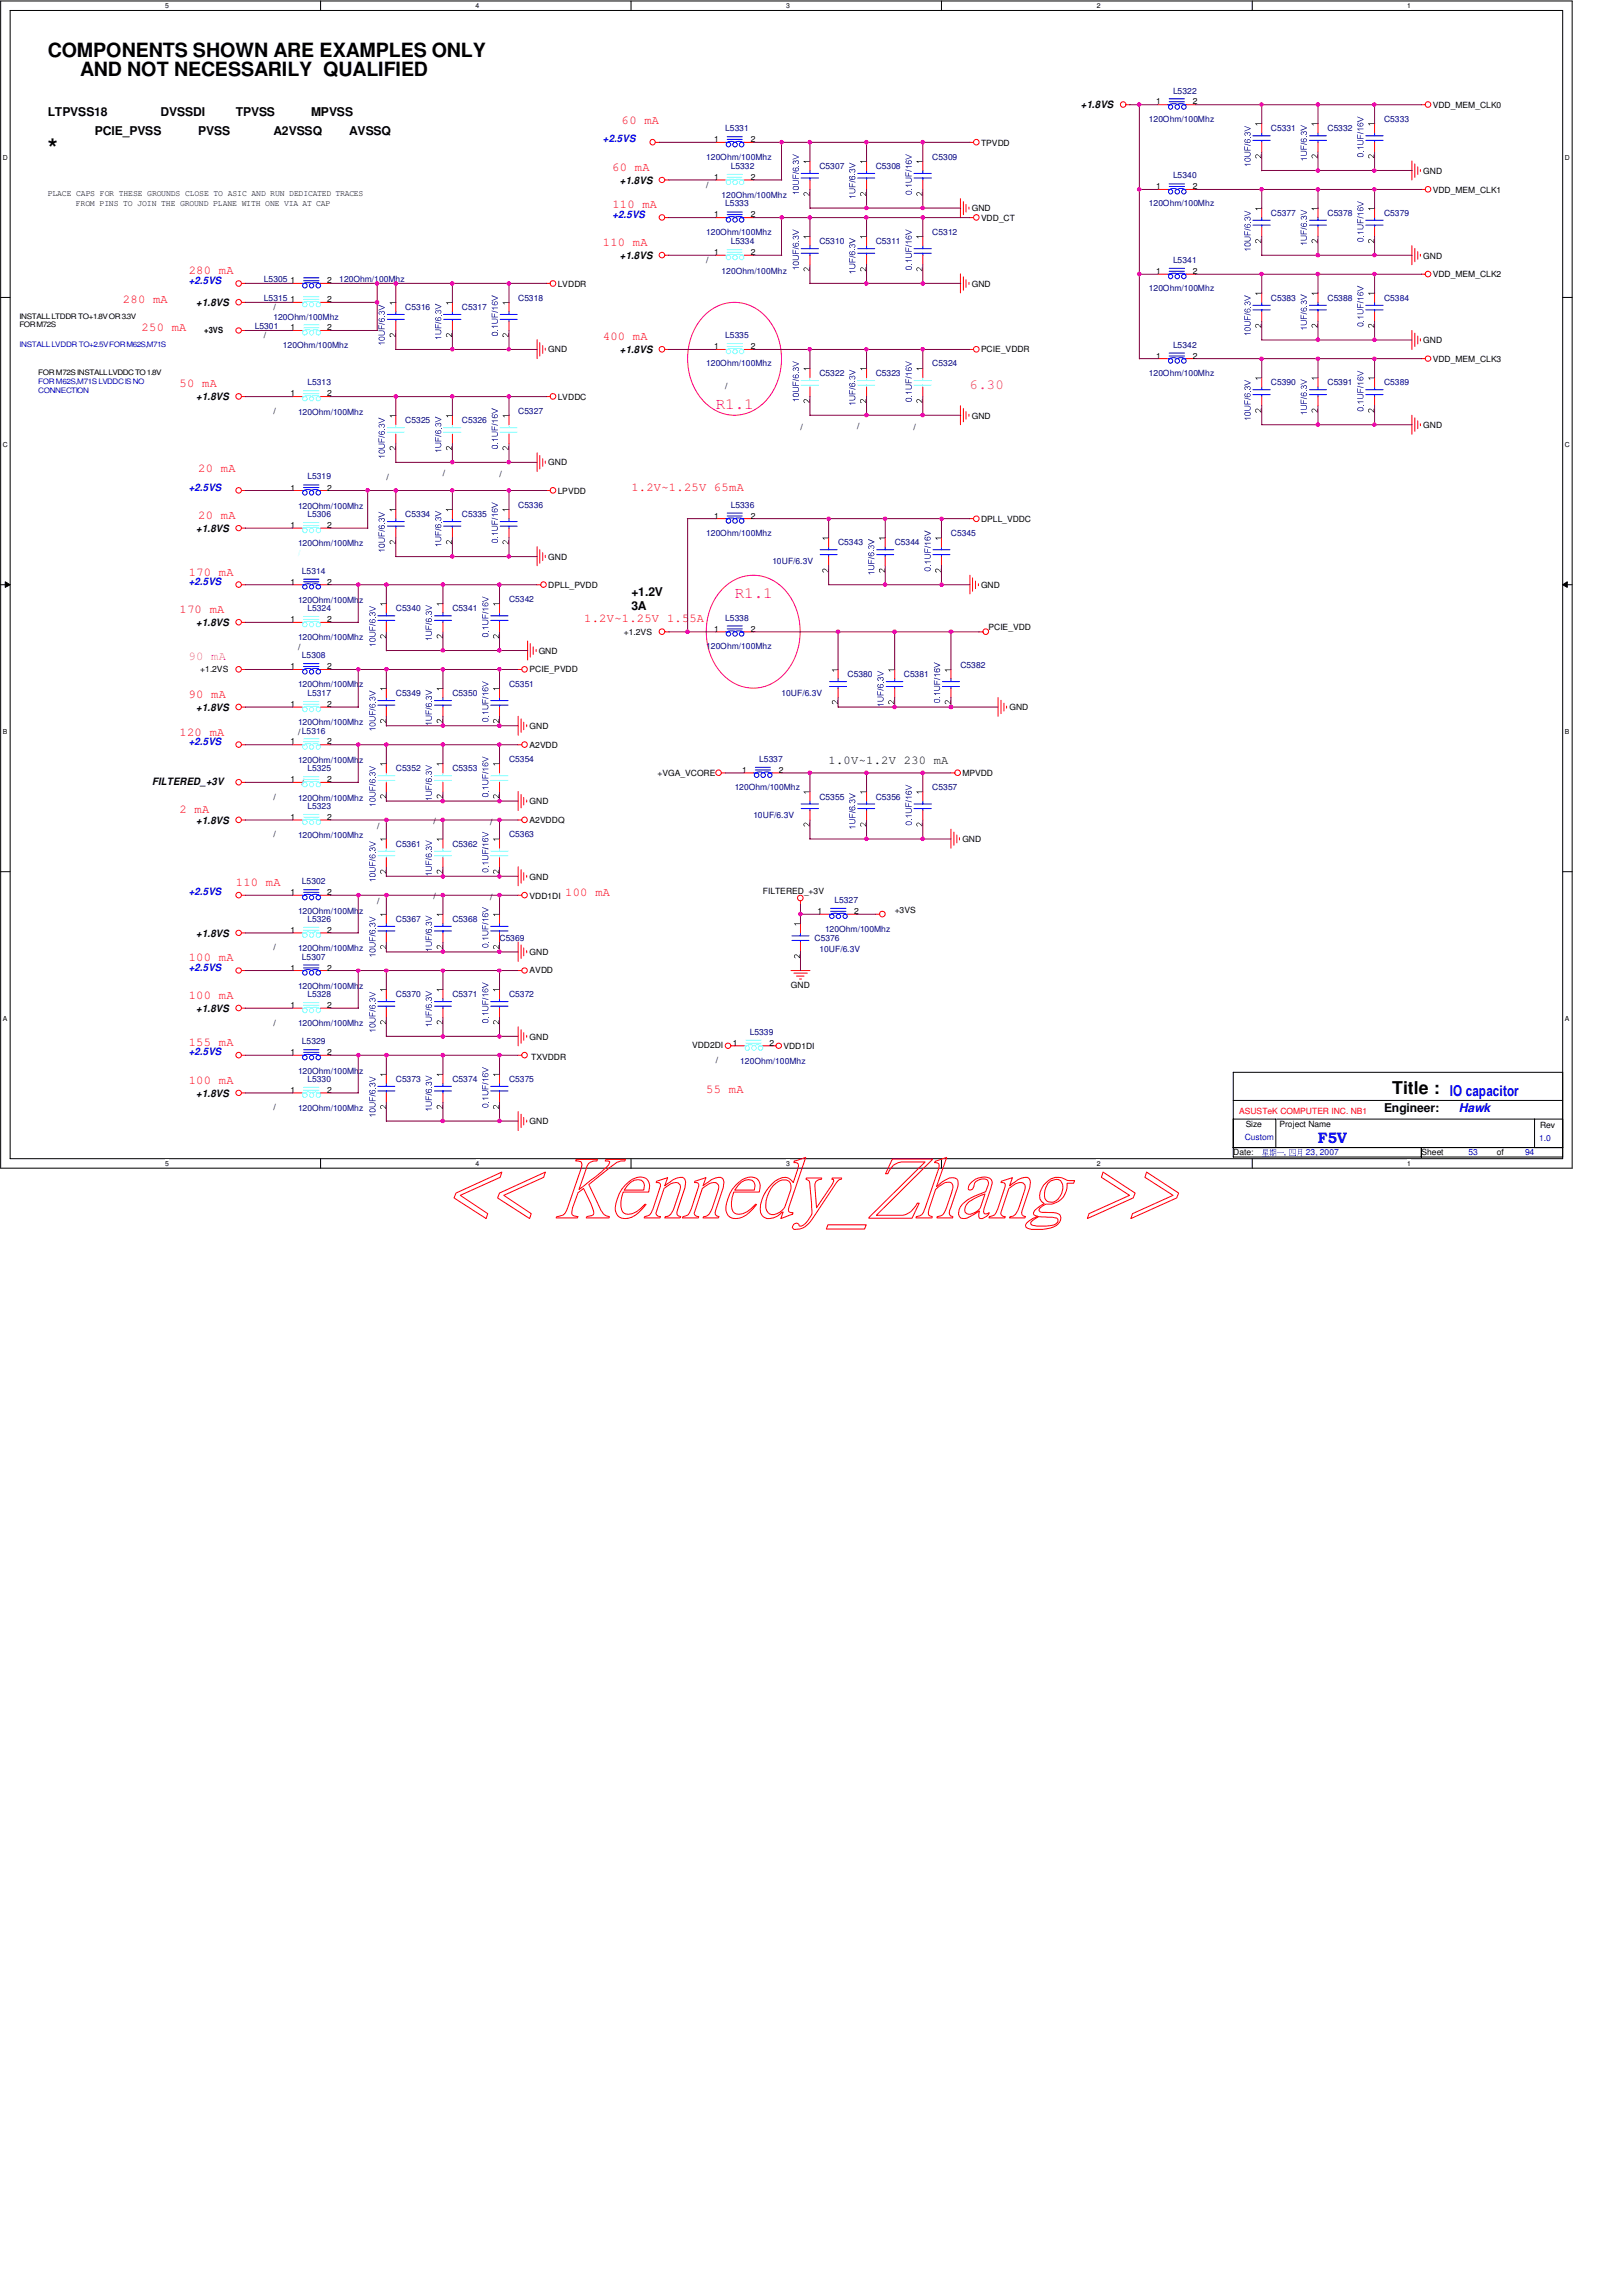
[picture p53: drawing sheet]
<svg xmlns="http://www.w3.org/2000/svg" width="210mm" height="297mm" viewBox="0 0 210 297" stroke-linecap="round" stroke-linejoin="round" font-family="sans-serif">
<defs><g id="words">
<text font-size="3.3" x="6.2" y="20.3">*</text>
<g font-size="2.5">
<text x="6.2" y="7.4">COMPONENTS SHOWN ARE EXAMPLES ONLY</text>
<text x="10.4" y="9.8">AND NOT NECESSARILY QUALIFIED</text>
</g>
<text font-size="2.3" x="180.2" y="141.5">Title :</text>
<g font-size="2.1" fill="#ff0080">
<text x="92.6" y="53">R1.1</text>
<text x="95.1" y="77.3">R1.1</text>
</g>
<g font-size="1.9" fill="#00f">
<text x="187.6" y="141.8">IO capacitor</text>
<text x="170.6" y="147.8">F5V</text>
</g>
<text font-size="1.8" fill="#ff0080" x="125.5" y="50.3">6.30</text>
<g font-size="1.6">
<text x="6.2" y="15">LTPVSS18</text>
<text x="12.3" y="17.4">PCIE_PVSS</text>
<text x="20.8" y="15">DVSSDI</text>
<text x="25.7" y="17.4">PVSS</text>
<text x="30.5" y="15">TPVSS</text>
<text x="35.4" y="17.4">A2VSSQ</text>
<text x="40.3" y="15">MPVSS</text>
<text x="45.2" y="17.4">AVSSQ</text>
<text x="81.7" y="77.1">+1.2V</text>
<text x="81.7" y="78.9">3A</text>
<text x="107.2" y="98.8">1.0V~1.2V 230 mA</text>
<text x="179.1" y="143.8">Engineer:</text>
</g>
<g font-size="1.6" fill="#f00">
<text x="80.5" y="16">60 mA</text>
<text x="79.2" y="22.1">60 mA</text>
<text x="79.2" y="27">110 mA</text>
<text x="24.4" y="35.5">280 mA</text>
<text x="78" y="31.8">110 mA</text>
<text x="15.9" y="39.2">280 mA</text>
<text x="18.3" y="42.8">250 mA</text>
<text x="78" y="44">400 mA</text>
<text x="23.2" y="50.1">50 mA</text>
<text x="25.7" y="61">20 mA</text>
<text x="81.7" y="63.5">1.2V~1.25V 65mA</text>
<text x="25.7" y="67.1">20 mA</text>
<text x="24.4" y="74.5">170 mA</text>
<text x="23.2" y="79.3">170 mA</text>
<text x="75.6" y="80.5">1.2V~1.25V 1.55A</text>
<text x="23.2" y="95.2">120 mA</text>
<text x="24.4" y="90.3">90 mA</text>
<text x="23.2" y="105.2">2 mA</text>
<text x="30.5" y="114.6">110 mA</text>
<text x="73.2" y="115.9">100 mA</text>
<text x="24.4" y="124.4">100 mA</text>
<text x="24.4" y="129.2">100 mA</text>
<text x="24.4" y="135.3">155 mA</text>
<text x="24.4" y="140.2">100 mA</text>
<text x="91.4" y="141.4">55 mA</text>
</g>
<text font-size="1.6" fill="#f0f" x="24.4" y="85.4">90 mA</text>
<text font-size="1.6" fill="#00f" x="188.8" y="143.8">Hawk</text>
<g font-size="1.3">
<text x="139.9" y="14">+1.8VS</text>
<text x="80.2" y="23.8">+1.8VS</text>
<text x="80.2" y="33.5">+1.8VS</text>
<text x="25.4" y="39.6">+1.8VS</text>
<text x="80.2" y="45.7">+1.8VS</text>
<text x="25.4" y="51.8">+1.8VS</text>
<text x="25.4" y="68.8">+1.8VS</text>
<text x="25.4" y="81">+1.8VS</text>
<text x="25.4" y="92">+1.8VS</text>
<text x="19.7" y="101.6">FILTERED_+3V</text>
<text x="25.4" y="106.6">+1.8VS</text>
<text x="25.4" y="121.2">+1.8VS</text>
<text x="25.4" y="130.9">+1.8VS</text>
<text x="25.4" y="141.9">+1.8VS</text>
</g>
<g font-size="1.3" fill="#00f">
<text x="78" y="18.4">+2.5VS</text>
<text x="79.2" y="28.2">+2.5VS</text>
<text x="24.4" y="36.7">+2.5VS</text>
<text x="24.4" y="63.5">+2.5VS</text>
<text x="24.4" y="75.6">+2.5VS</text>
<text x="24.4" y="96.4">+2.5VS</text>
<text x="24.4" y="115.8">+2.5VS</text>
<text x="24.4" y="125.6">+2.5VS</text>
<text x="24.4" y="136.5">+2.5VS</text>
</g>
<g font-size="1.1" fill="#000080">
<text x="93.9" y="17">L5331</text>
<text x="148.7" y="15.8">120Ohm/100Mhz</text>
<text x="151.8" y="12.1">L5322</text>
<text x="164.5" y="17">C5331</text>
<text x="171.8" y="17">C5332</text>
<text x="179.1" y="15.8">C5333</text>
<text x="91.4" y="20.7">120Ohm/100Mhz</text>
<text x="94.6" y="21.9">L5332</text>
<text x="106" y="21.9">C5307</text>
<text x="113.3" y="21.9">C5308</text>
<text x="120.6" y="20.7">C5309</text>
<text x="151.8" y="23.1">L5340</text>
<text x="93.4" y="25.7">120Ohm/100Mhz</text>
<text x="93.9" y="26.7">L5333</text>
<text x="148.7" y="26.7">120Ohm/100Mhz</text>
<text x="164.5" y="27.9">C5377</text>
<text x="171.8" y="27.9">C5378</text>
<text x="179.1" y="27.9">C5379</text>
<text x="91.4" y="30.4">120Ohm/100Mhz</text>
<text x="93.4" y="35.4">120Ohm/100Mhz</text>
<text x="94.6" y="31.6">L5334</text>
<text x="106" y="31.6">C5310</text>
<text x="113.3" y="31.6">C5311</text>
<text x="120.6" y="30.4">C5312</text>
<text x="151.8" y="34">L5341</text>
<text x="34.2" y="38.9">L5315</text>
<text x="34.2" y="36.5">L5305</text>
<text x="35.4" y="41.4">120Ohm/100Mhz</text>
<text x="43.9" y="36.5">120Ohm/100Mhz</text>
<text x="52.5" y="40.1">C5316</text>
<text x="59.8" y="40.1">C5317</text>
<text x="67.1" y="38.9">C5318</text>
<text x="148.7" y="37.7">120Ohm/100Mhz</text>
<text x="164.5" y="38.9">C5383</text>
<text x="171.8" y="38.9">C5388</text>
<text x="179.1" y="38.9">C5384</text>
<text x="33" y="42.6">L5301</text>
<text x="36.6" y="45">120Ohm/100Mhz</text>
<text x="91.4" y="47.4">120Ohm/100Mhz</text>
<text x="93.9" y="43.8">L5335</text>
<text x="120.6" y="47.4">C5324</text>
<text x="151.8" y="45">L5342</text>
<text x="38.6" y="53.6">120Ohm/100Mhz</text>
<text x="39.8" y="49.9">L5313</text>
<text x="67.1" y="53.5">C5327</text>
<text x="106" y="48.6">C5322</text>
<text x="113.3" y="48.6">C5323</text>
<text x="148.7" y="48.6">120Ohm/100Mhz</text>
<text x="164.5" y="49.9">C5390</text>
<text x="171.8" y="49.9">C5391</text>
<text x="179.1" y="49.9">C5389</text>
<text x="52.5" y="54.7">C5325</text>
<text x="59.8" y="54.7">C5326</text>
<text x="38.6" y="65.8">120Ohm/100Mhz</text>
<text x="39.8" y="62">L5319</text>
<text x="67.1" y="65.7">C5336</text>
<text x="94.6" y="65.7">L5336</text>
<text x="38.6" y="70.7">120Ohm/100Mhz</text>
<text x="39.8" y="66.9">L5306</text>
<text x="52.5" y="66.9">C5334</text>
<text x="59.8" y="66.9">C5335</text>
<text x="91.4" y="69.3">120Ohm/100Mhz</text>
<text x="108.5" y="70.6">C5343</text>
<text x="115.8" y="70.6">C5344</text>
<text x="123.1" y="69.3">C5345</text>
<text x="38.6" y="78">120Ohm/100Mhz</text>
<text x="39.1" y="74.2">L5314</text>
<text x="65.9" y="77.9">C5342</text>
<text x="99.9" y="73">10UF/6.3V</text>
<text x="38.6" y="82.8">120Ohm/100Mhz</text>
<text x="39.8" y="79.1">L5324</text>
<text x="51.2" y="79.1">C5340</text>
<text x="58.5" y="79.1">C5341</text>
<text x="91.4" y="83.9">120Ohm/100Mhz</text>
<text x="93.9" y="80.3">L5338</text>
<text x="38.6" y="88.9">120Ohm/100Mhz</text>
<text x="39.1" y="85.2">L5308</text>
<text x="65.9" y="88.9">C5351</text>
<text x="109.7" y="87.6">C5380</text>
<text x="117" y="87.6">C5381</text>
<text x="124.3" y="86.4">C5382</text>
<text x="38.6" y="93.8">120Ohm/100Mhz</text>
<text x="39.8" y="90">L5317</text>
<text x="51.2" y="90">C5349</text>
<text x="58.5" y="90">C5350</text>
<text x="101.1" y="90">10UF/6.3V</text>
<text x="38.6" y="98.7">120Ohm/100Mhz</text>
<text x="39.8" y="99.8">L5325</text>
<text x="51.2" y="99.8">C5352</text>
<text x="58.5" y="99.8">C5353</text>
<text x="65.9" y="98.6">C5354</text>
<text x="98.3" y="98.6">L5337</text>
<text x="38.6" y="103.6">120Ohm/100Mhz</text>
<text x="39.8" y="104.6">L5323</text>
<text x="95.1" y="102.2">120Ohm/100Mhz</text>
<text x="97.5" y="105.9">10UF/6.3V</text>
<text x="106" y="103.5">C5355</text>
<text x="113.3" y="103.5">C5356</text>
<text x="120.6" y="102.2">C5357</text>
<text x="38.6" y="108.5">120Ohm/100Mhz</text>
<text x="51.2" y="109.5">C5361</text>
<text x="58.5" y="109.5">C5362</text>
<text x="65.9" y="108.3">C5363</text>
<text x="38.6" y="118.2">120Ohm/100Mhz</text>
<text x="39.1" y="114.4">L5302</text>
<text x="39.8" y="119.3">L5326</text>
<text x="51.2" y="119.3">C5367</text>
<text x="58.5" y="119.3">C5368</text>
<text x="108" y="116.8">L5327</text>
<text x="38.6" y="123.1">120Ohm/100Mhz</text>
<text x="39.1" y="124.2">L5307</text>
<text x="64.6" y="121.7">C5369</text>
<text x="105.4" y="121.7">C5376</text>
<text x="106" y="123.2">10UF/6.3V</text>
<text x="106.8" y="120.6">120Ohm/100Mhz</text>
<text x="38.6" y="127.9">120Ohm/100Mhz</text>
<text x="39.8" y="129">L5328</text>
<text x="51.2" y="129">C5370</text>
<text x="58.5" y="129">C5371</text>
<text x="65.9" y="129">C5372</text>
<text x="38.6" y="132.8">120Ohm/100Mhz</text>
<text x="39.1" y="135.1">L5329</text>
<text x="95.8" y="137.7">120Ohm/100Mhz</text>
<text x="97" y="133.9">L5339</text>
<text x="38.6" y="138.9">120Ohm/100Mhz</text>
<text x="38.6" y="143.7">120Ohm/100Mhz</text>
<text x="39.8" y="140">L5330</text>
<text x="51.2" y="140">C5373</text>
<text x="58.5" y="140">C5374</text>
<text x="65.9" y="140">C5375</text>
</g>
<g font-size="1.1">
<text x="149.6" y="13.5">1</text>
<text x="154.3" y="13.5">2</text>
<text x="185.4" y="13.9">VDD_MEM_CLK0</text>
<text x="92.4" y="18.4">1</text>
<text x="92.4" y="23.3">1</text>
<text x="97.2" y="18.4">2</text>
<text x="97.2" y="23.3">2</text>
<text x="127" y="18.8">TPVDD</text>
<text x="184.2" y="22.5">GND</text>
<text x="6.2" y="25.4">PLACE CAPS FOR THESE GROUNDS CLOSE TO ASIC AND RUN DEDICATED TRACES</text>
<text x="9.8" y="26.6">FROM PINS TO JOIN THE GROUND PLANE WITH ONE VIA AT CAP</text>
<text x="91.4" y="24.3">/</text>
<text x="92.4" y="28.1">1</text>
<text x="97.2" y="28.1">2</text>
<text x="125.8" y="27.3">GND</text>
<text x="127" y="28.5">VDD_CT</text>
<text x="149.6" y="24.5">1</text>
<text x="154.3" y="24.5">2</text>
<text x="185.4" y="24.9">VDD_MEM_CLK1</text>
<text x="91.4" y="34">/</text>
<text x="92.4" y="33">1</text>
<text x="97.2" y="33">2</text>
<text x="149.6" y="35.4">1</text>
<text x="154.3" y="35.4">2</text>
<text x="184.2" y="33.4">GND</text>
<text x="185.4" y="35.9">VDD_MEM_CLK2</text>
<text x="35.4" y="40.1">/</text>
<text x="37.6" y="39.1">1</text>
<text x="37.6" y="36.7">1</text>
<text x="42.3" y="39.1">2</text>
<text x="42.3" y="36.7">2</text>
<text x="72.2" y="37.1">LVDDR</text>
<text x="125.8" y="37.1">GND</text>
<text x="26.4" y="43.1">+3VS</text>
<text x="34.2" y="43.8">/</text>
<text x="37.6" y="42.8">1</text>
<text x="42.3" y="42.8">2</text>
<text x="71" y="45.6">GND</text>
<text x="92.4" y="45.2">1</text>
<text x="97.2" y="45.2">2</text>
<text x="127" y="45.6">PCIE_VDDR</text>
<text x="149.6" y="46.4">1</text>
<text x="154.3" y="46.4">2</text>
<text x="184.2" y="44.4">GND</text>
<text x="185.4" y="46.8">VDD_MEM_CLK3</text>
<text x="35.4" y="53.5">/</text>
<text x="37.6" y="51.3">1</text>
<text x="42.3" y="51.3">2</text>
<text x="72.2" y="51.7">LVDDC</text>
<text x="93.9" y="50.3">/</text>
<text x="103.6" y="55.6">/</text>
<text x="110.9" y="55.5">/</text>
<text x="118.2" y="55.6">/</text>
<text x="125.8" y="54.1">GND</text>
<text x="184.2" y="55.4">GND</text>
<text x="37.6" y="63.5">1</text>
<text x="42.3" y="63.5">2</text>
<text x="50" y="62.1">/</text>
<text x="57.3" y="61.6">/</text>
<text x="64.6" y="61.7">/</text>
<text x="71" y="60.2">GND</text>
<text x="72.2" y="63.9">LPVDD</text>
<text x="37.6" y="68.3">1</text>
<text x="42.3" y="68.3">2</text>
<text x="92.4" y="67.1">1</text>
<text x="97.2" y="67.1">2</text>
<text x="127" y="67.5">DPLL_VDDC</text>
<text x="37.6" y="75.6">1</text>
<text x="42.3" y="75.6">2</text>
<text x="71" y="72.4">GND</text>
<text x="71" y="76">DPLL_PVDD</text>
<text x="127" y="76">GND</text>
<text x="37.6" y="80.5">1</text>
<text x="42.3" y="80.5">2</text>
<text x="80.7" y="82.1">+1.2VS</text>
<text x="92.4" y="81.7">1</text>
<text x="97.2" y="81.7">2</text>
<text x="127.9" y="81.5">PCIE_VDD</text>
<text x="25.9" y="87">+1.2VS</text>
<text x="37.6" y="86.6">1</text>
<text x="38.6" y="84.1">/</text>
<text x="42.3" y="86.6">2</text>
<text x="68.5" y="87">PCIE_PVDD</text>
<text x="69.7" y="84.6">GND</text>
<text x="37.6" y="91.4">1</text>
<text x="38.6" y="95">/ L5316</text>
<text x="42.3" y="91.4">2</text>
<text x="68.5" y="94.3">GND</text>
<text x="130.6" y="91.9">GND</text>
<text x="37.6" y="96.3">1</text>
<text x="37.6" y="101.2">1</text>
<text x="39.1" y="101.6">/</text>
<text x="42.3" y="96.3">2</text>
<text x="42.3" y="101.2">2</text>
<text x="68.5" y="96.7">A2VDD</text>
<text x="85.1" y="100.4">+VGA_VCORE</text>
<text x="96.1" y="100">1</text>
<text x="100.8" y="100">2</text>
<text x="124.5" y="100.4">MPVDD</text>
<text x="35.4" y="103.5">/</text>
<text x="37.6" y="106.1">1</text>
<text x="42.3" y="106.1">2</text>
<text x="48.8" y="107.2">/</text>
<text x="56.1" y="106.6">/</text>
<text x="63.4" y="106.7">/</text>
<text x="68.5" y="104.1">GND</text>
<text x="68.5" y="106.5">A2VDDQ</text>
<text x="35.4" y="108.3">/</text>
<text x="68.5" y="113.8">GND</text>
<text x="124.5" y="108.9">GND</text>
<text x="37.6" y="115.8">1</text>
<text x="42.3" y="115.8">2</text>
<text x="48.8" y="117">/</text>
<text x="56.1" y="116.3">/</text>
<text x="63.4" y="116.5">/</text>
<text x="68.5" y="116.2">VDD1DI</text>
<text x="98.7" y="115.6">FILTERED_+3V</text>
<text x="105.8" y="118.2">1</text>
<text x="110.5" y="118.2">2</text>
<text x="115.8" y="118.1">+3VS</text>
<text x="35.4" y="122.9">/</text>
<text x="37.6" y="120.7">1</text>
<text x="37.6" y="125.6">1</text>
<text x="42.3" y="120.7">2</text>
<text x="42.3" y="125.6">2</text>
<text x="68.5" y="123.5">GND</text>
<text x="68.5" y="125.9">AVDD</text>
<text x="37.6" y="130.4">1</text>
<text x="42.3" y="130.4">2</text>
<text x="102.4" y="127.8">GND</text>
<text x="35.4" y="132.7">/</text>
<text x="37.6" y="136.5">1</text>
<text x="42.3" y="136.5">2</text>
<text x="68.5" y="134.5">GND</text>
<text x="68.7" y="137.1">TXVDDR</text>
<text x="89.6" y="135.6">VDD2DI</text>
<text x="92.6" y="137.5">/</text>
<text x="94.8" y="135.3">1</text>
<text x="99.6" y="135.3">2</text>
<text x="101.4" y="135.7">VDD1DI</text>
<text x="35.4" y="143.6">/</text>
<text x="37.6" y="141.4">1</text>
<text x="42.3" y="141.4">2</text>
<text x="68.5" y="145.5">GND</text>
<text x="159.6" y="149.5">Date:</text>
<text x="161.2" y="145.8">Size</text>
<text x="165.6" y="145.8">Project Name</text>
<text x="183.9" y="149.5">Sheet</text>
<text x="193.7" y="149.5">of</text>
<text x="199.3" y="145.9">Rev</text>
</g>
<text font-size="1.1" fill="#80ffff" x="38.6" y="71.9">/</text>
<text font-size="1.1" fill="#f00" x="160.4" y="144.1">ASUSTeK COMPUTER INC. NB1</text>
<g font-size="1.1" fill="#00f">
<text x="161.1" y="147.5">Custom</text>
<text x="166.2" y="149.5">,</text>
<text x="169" y="149.5">23, 2007</text>
<text x="190" y="149.5">53</text>
<text x="197.4" y="149.5">94</text>
<text x="199.2" y="147.7">1.0</text>
</g>
<g font-size="1">
<text x="2.5" y="41.2">INSTALL LTDDR TO+1.8V OR 3.3V</text>
<text x="2.5" y="42.3">FOR M72S</text>
<text x="5" y="48.5">FOR M72S INSTALL LVDDC TO 1.8V</text>
</g>
<g font-size="1" fill="#00f">
<text x="2.5" y="44.9">INSTALL LVDDR TO+2.5V FOR M62S,M71S</text>
<text x="5" y="49.7">FOR M62S,M71S LVDDC IS NO</text>
<text x="5" y="50.8">CONNECTION</text>
</g>
<g font-size=".9">
<text x="21.4" y="1">5</text>
<text x="61.6" y="1">4</text>
<text x="101.7" y="1">3</text>
<text x="141.9" y="1">2</text>
<text x="182.1" y="1">1</text>
<text x=".4" y="20.7">D</text>
<text x="202.5" y="20.7">D</text>
<text x=".4" y="57.8">C</text>
<text x="202.5" y="57.8">C</text>
<text x=".4" y="95">B</text>
<text x="202.5" y="95">B</text>
<text x=".4" y="132.1">A</text>
<text x="202.5" y="132.1">A</text>
<text x="21.4" y="150.8">5</text>
<text x="61.6" y="150.8">4</text>
<text x="101.7" y="150.8">3</text>
<text x="141.9" y="150.8">2</text>
<text x="182.1" y="150.8">1</text>
</g>
</g></defs>
<path d="M.1 .1h203.4v151h-203.4zM1.3 1.4h200.9v148.5h-200.9z" fill="none" stroke="#000" stroke-width=".13"/>
<g fill="#fff">
<path d="M21.4 .3h.5v.9h-.5z"/>
<path d="M21.4 150h.5v1h-.5z"/>
</g>
<path d="M41.5 .1v1.3M41.5 149.9v1.2" fill="none" stroke="#000" stroke-width=".13"/>
<g fill="#fff">
<path d="M61.6 .3h.5v.9h-.5z"/>
<path d="M61.6 150h.5v1h-.5z"/>
</g>
<path d="M81.7 .1v1.3M81.7 149.9v1.2" fill="none" stroke="#000" stroke-width=".13"/>
<g fill="#fff">
<path d="M101.7 .3h.5v.9h-.5z"/>
<path d="M101.7 150h.5v1h-.5z"/>
</g>
<path d="M121.8 .1v1.3M121.8 149.9v1.2" fill="none" stroke="#000" stroke-width=".13"/>
<g fill="#fff">
<path d="M141.9 .3h.5v.9h-.5z"/>
<path d="M141.9 150h.5v1h-.5z"/>
</g>
<path d="M162.1 .1v1.3M162.1 149.9v1.2" fill="none" stroke="#000" stroke-width=".13"/>
<g fill="#fff">
<path d="M182.1 .3h.5v.9h-.5z"/>
<path d="M182.1 150h.5v1h-.5z"/>
<path d="M.4 19.9h.6v1h-.6z"/>
<path d="M202.5 19.9h.7v1h-.7z"/>
<path d="M.4 57h.6v1h-.6z"/>
<path d="M202.5 57h.7v1h-.7z"/>
</g>
<path d="M.1 38.5h1.2M202.2 38.5h1.3" fill="none" stroke="#000" stroke-width=".13"/>
<g fill="#fff">
<path d="M.4 94.1h.6v1.1h-.6z"/>
<path d="M202.5 94.1h.6v1.1h-.6z"/>
</g>
<path d="M.1 75.6h1.2M.7 75.3l.6 .3-.6 .4zM202.2 75.6l.6-.3v.7zM202.2 75.6h1.3" fill="none" stroke="#000" stroke-width=".13"/>
<path d="M.7 75.3l.6 .3-.6 .4zM202.2 75.6l.6-.3v.7z" fill="#000"/>
<g fill="#fff">
<path d="M.4 131.3h.6v1h-.6z"/>
<path d="M202.5 131.3h.6v1h-.6z"/>
</g>
<path d="M.1 112.8h1.2M202.2 112.8h1.3" fill="none" stroke="#000" stroke-width=".13"/>
<path d="M91.1 40.9a5.4 5.4 0 0 1 8.5 .7 8.3 8.3 0 0 1-1.2 10.9 5.4 5.4 0 0 1-7.9-1.3 8.4 8.4 0 0 1 .6-10.3zM93.5 76.2a5.4 5.4 0 0 1 8.6 .7 8.3 8.3 0 0 1-1.3 10.9 5.4 5.4 0 0 1-7.9-1.3 8.4 8.4 0 0 1 .6-10.3z" fill="none" stroke="#ff0080" stroke-width=".13"/>
<g fill="#00f">
<path d="M165.2 149.1h.8l.1-.1 .1 .1z"/>
<path d="M163.5 148.7l.5 .1zM163.5 148.8l.5 .1zM163.5 149l.5 .1zM163.4 148.7l.1 .4v-.4zM164 148.7v.4zM163.5 149.1l-.2 .3 .3-.3zM163.5 149.2h.6l-.1-.1v.1zM163.4 149.4h.1h.5v-.1v.1zM163.7 149.1l.1 .5v-.5zM163.3 149.5v.1h.9l-.1-.1v.1z"/>
<path d="M164.4 149h.2zM164.4 149.1l.2 .1zM164.8 148.7l.3 .1zM164.8 149h.3zM164.8 149.2l.3 .1zM164.3 148.8h.5zM164.4 148.6l.1 .8v-.7zM164.6 148.6l.1 .8v-.7zM164.3 149.3v.1h.5v-.1zM164.4 149.4l-.1 .2 .2-.2zM164.5 149.4l.2 .2zM164.8 148.7v.5l-.1 .4 .2-.4v-.5zM165.1 148.7v.8h-.2l.2 .1v-.1v-.8z"/>
<path d="M166.9 148.7l.7 .1zM166.9 149.5h.7zM166.8 148.7l.1 .9v-.9zM167.6 148.7v.9h.1zM167.1 148.8v.3l-.1 .3 .1-.3zM167.3 148.8v.4l.2 .1v-.3v.2h-.2z"/>
<path d="M168 148.7h.5zM168 148.9l.5 .1zM168 149.2h.5zM168 148.6v.7l-.1 .3 .1-.2zM168.4 148.7v.8h-.1l.1 .1h.1v-.9z"/>
</g>
<path d="M159.6 138.7h42.6v11h-42.6zM159.6 148.5h42.6M159.6 144.8h5.5v3.7M159.6 142.4h42.6M165.2 144.8h37M183.9 148.5v1.2M198.6 144.8v3.7" fill="none" stroke="#000" stroke-width=".13"/>
<g fill="none" stroke="#f00" stroke-width=".13">
<path d="M84.8 18.4h.5M125.5 18.4h.5M145.7 13.5h.5M183.9 13.5h.5M31.3 39.1h.5M31.3 36.7h.5M70.7 36.7h.5M86.1 23.3h.5M86.1 33h.5M86.1 28.2h.5M124.3 25.7v2.5M124.3 35.4v2.5"/>
<path d="M124.7 26.1v1.7M124.7 35.8v1.7M125 26.5v.9M125 36.2v1M125.4 26.8v.3M125.4 36.5v.3M125.5 28.2h.5M149.9 35.5h1.2M153.5 35.5h1.2M182.7 20.8v2.5M182.7 31.8v2.4M183.1 21.2v1.7"/>
<path d="M183.1 32.1v1.8M183.5 21.6v1M183.5 32.6v.9M183.8 21.9v.3M183.8 32.9v.2M183.9 24.5h.5M183.9 35.5h.5M31.3 51.3h.5M31.3 42.8h.5M69.5 43.9v2.5M69.5 58.6v2.4M69.8 44.3v1.8"/>
<path d="M69.8 58.9v1.8M70.2 44.7v1M70.2 59.4v.9M70.6 45v.3M70.6 59.6v.3M70.7 51.3h.5M86.1 45.2h.5M124.3 52.5v2.4M124.7 52.8v1.8M125 53.3v.9M125.4 53.6v.2M125.5 45.2h.5"/>
<path d="M182.7 42.8v2.4M182.7 53.7v2.5M183.1 43.1v1.7M183.1 54.1v1.7M183.5 43.5v1M183.5 54.4v1.1M183.8 43.8v.3M183.8 54.8v.3M183.9 46.4h.5M31.3 68.3h.5M31.3 63.5h.5M31.3 75.6h.5"/>
<path d="M69.5 75.6h.5M69.5 70.7v2.5M69.8 71.1v1.8M70.2 71.5v1M70.6 71.8v.3M70.7 63.5h.5M125.5 67.1h.5M125.5 74.4v2.4M125.9 74.8v1.7M126.2 75.2v1M126.6 75.5v.3M31.3 86.6h.5"/>
<path d="M31.3 96.4h.5M31.3 80.5h.5M31.3 91.5h.5M67 86.6h.5M67 96.4h.5M67.1 92.7v2.4M67.4 93v1.7M67.8 93.4v1M68.2 93.8v.2M68.3 82.9v2.5M68.6 83.3v1.7M69 83.7v1"/>
<path d="M69.4 84v.3M86.1 81.7h.5M93.4 100h.5M123.1 100h.5M126.7 81.7h.5M129.2 90.3v2.4M129.5 90.6v1.7M129.9 91v1M130.3 91.4v.2M31.3 101.2h.5M31.3 106.1h.5M31.3 115.8h.5"/>
<path d="M67 106.1h.5M67 115.8h.5M67.1 102.4v2.5M67.1 112.1v2.5M67.4 102.8v1.7M67.4 112.5v1.8M67.8 103.2v.9M67.8 112.9v1M68.2 103.5v.3M68.2 113.2v.3M103.6 116.5v.6M113.3 118.3h.5"/>
<path d="M123.1 107.3v2.4M123.4 107.7v1.6M123.8 108v1.1M124.2 108.4v.3M31.3 125.6h.5M31.3 136.5h.5M31.3 120.7h.5M31.3 130.4h.5M67 125.6h.5M67 136.5h.5M67.1 121.9v2.5M67.1 132.8v2.5"/>
<path d="M67.4 122.3v1.7M67.4 133.2v1.8M67.8 122.6v1.1M67.8 133.6v1M68.2 123v.3M68.2 133.9v.3M94.6 135.3h.5M99.9 135.3h.5M102.4 125.6h2.4M102.7 125.9h1.8M103.1 126.3h1M103.5 126.7h.2"/>
<path d="M31.3 141.4h.5M67.1 143.8v2.5M67.4 144.1v1.8M67.8 144.6v.9M68.2 144.9v.3"/>
<circle cx="84.4" cy="18.4" r=".35"/>
<circle cx="126.3" cy="18.4" r=".36"/>
<circle cx="145.4" cy="13.5" r=".36"/>
<circle cx="184.8" cy="13.5" r=".37"/>
<circle cx="30.9" cy="36.7" r=".36"/>
<circle cx="30.9" cy="39.1" r=".36"/>
<circle cx="71.6" cy="36.7" r=".37"/>
<circle cx="85.7" cy="28.1" r=".36"/>
<circle cx="85.7" cy="33" r=".36"/>
<circle cx="85.7" cy="23.3" r=".35"/>
<circle cx="126.3" cy="28.1" r=".36"/>
<circle cx="184.8" cy="35.5" r=".37"/>
<circle cx="184.8" cy="24.5" r=".37"/>
<circle cx="30.9" cy="51.3" r=".36"/>
<circle cx="30.9" cy="42.8" r=".35"/>
<circle cx="71.6" cy="51.3" r=".37"/>
<circle cx="85.7" cy="45.2" r=".36"/>
<circle cx="126.3" cy="45.2" r=".36"/>
<circle cx="184.8" cy="46.4" r=".36"/>
<circle cx="30.9" cy="75.6" r=".36"/>
<circle cx="30.9" cy="63.4" r=".36"/>
<circle cx="30.9" cy="68.3" r=".35"/>
<circle cx="70.3" cy="75.6" r=".36"/>
<circle cx="71.6" cy="63.4" r=".37"/>
<circle cx="126.3" cy="67.1" r=".36"/>
<circle cx="30.9" cy="91.5" r=".36"/>
<circle cx="30.9" cy="80.5" r=".36"/>
<circle cx="30.9" cy="96.3" r=".36"/>
<circle cx="30.9" cy="86.6" r=".36"/>
<circle cx="67.9" cy="96.3" r=".36"/>
<circle cx="67.9" cy="86.6" r=".36"/>
<circle cx="85.7" cy="81.7" r=".36"/>
<circle cx="93" cy="100" r=".36"/>
<circle cx="123.9" cy="100" r=".37"/>
<circle cx="127.6" cy="81.7" r=".36"/>
<circle cx="30.9" cy="101.2" r=".36"/>
<circle cx="30.9" cy="115.8" r=".36"/>
<circle cx="30.9" cy="106.1" r=".36"/>
<circle cx="67.9" cy="106.1" r=".36"/>
<circle cx="67.9" cy="115.8" r=".36"/>
<circle cx="103.6" cy="116.2" r=".36"/>
<circle cx="114.2" cy="118.3" r=".37"/>
<circle cx="30.9" cy="130.4" r=".36"/>
<circle cx="30.9" cy="136.5" r=".36"/>
<circle cx="30.9" cy="120.7" r=".35"/>
<circle cx="30.9" cy="125.6" r=".35"/>
<circle cx="67.9" cy="136.5" r=".36"/>
<circle cx="67.9" cy="125.6" r=".35"/>
<circle cx="94.2" cy="135.3" r=".35"/>
<circle cx="100.8" cy="135.3" r=".35"/>
<circle cx="30.9" cy="141.4" r=".35"/>
</g>
<g fill="none" stroke="#00f" stroke-width=".13">
<path d="M151.1 35.5h.4M151.3 35.1h2M151.3 34.7h2M152.3 35.4h-.6h-.3M153.2 35.5h.3M153.2 35.4h-.5h-.3M122 88.2h2.2M122 88.8h2.2M123.1 87.8v.4M123.1 88.8v.3"/>
<circle cx="151.5" cy="35.8" r=".29"/>
<circle cx="152.4" cy="35.8" r=".3"/>
<circle cx="153.2" cy="35.8" r=".3"/>
</g>
<g fill="#000080">
<path d="M121.5 90.2h.2v.1h-.2z"/>
<path d="M120.9 89.7h.8h-.7l.2 .2h-.1z"/>
<path d="M120.9 88.7h.4a.32 .32 0 0 1 .4 .3 .32 .32 0 0 1-.4 .4h-.4v-.1h.4a.23 .23 0 0 0 .3-.3 .23 .23 0 0 0-.3-.2h-.4z"/>
<path d="M120.9 88v.5h.3v-.4h.1v.4h.4v.1h-.8z"/>
<path d="M120.9 87.7l.8 .2v.1l-.8-.2z"/>
<path d="M120.9 87.2h.8v.1h-.7l.2 .2h-.1z"/>
<path d="M120.9 85.7l.8 .3v.1l-.8 .3v-.1l.6-.2-.6-.3z"/>
<path d="M120.9 90.6a.31 .31 0 0 0 .3 .3h.3a.27 .27 0 0 0 .1-.4 .27 .27 0 0 0-.4-.1zM121 90.6l.4-.1 .2 .2a.38 .38 0 0 1-.7 0z"/>
<path d="M120.9 86.5v.1a.38 .38 0 0 0 .4 .4 .38 .38 0 0 0 .3-.5 .26 .26 0 0 0-.4 0 .26 .26 0 0 0 0 .4h-.1a.16 .16 0 0 1-.2-.1 .16 .16 0 0 1 .2-.2v-.1zM121.2 86.7a.2 .2 0 0 1 .4 0 .2 .2 0 0 1-.4 0z"/>
</g>
<path d="M123.1 86.6v1.2M123.1 89v1.3" fill="none" stroke="#f00" stroke-width=".13"/>
<path d="M122.3 86.6h.8v.1h-.7l.2 .2h-.1zM122.3 90.7a.52 .52 0 0 1 .7 .3v-.4h.1v.5l-.2-.1a.34 .34 0 0 0-.6-.2l.2 .3-.2-.2z" fill="#000"/>
<path d="M56.2 119.8h2.2M57.3 119.5v.3M56.2 120.4h2.2M57.3 120.4v.3" fill="none" stroke="#00f" stroke-width=".13"/>
<g fill="#000080">
<path d="M55.1 122.8h.8v.1h-.6l.1 .1h-.1z"/>
<path d="M55.1 121.8h.4a.32 .32 0 0 1 .4 .3 .32 .32 0 0 1-.4 .3h-.4v-.1h.5a.24 .24 0 0 0 .2-.2 .24 .24 0 0 0-.3-.2h-.4z"/>
<path d="M55.1 121.1h.1v.4h.2v-.3h.1v.3h.4v.1h-.8z"/>
<path d="M55.1 120.7l.8 .2v.1l-.8-.2z"/>
<path d="M55.8 119.9h.1v.2h-.1z"/>
<path d="M55.1 119.3h.3l.1 .1a.26 .26 0 0 1 .4 0 .26 .26 0 0 1-.2 .4v-.1a.17 .17 0 0 0 .1-.3 .17 .17 0 0 0-.3 0v.1h-.1a.14 .14 0 0 0-.1-.1 .14 .14 0 0 0-.2 .1 .14 .14 0 0 0 .1 .1l.1 .2-.2-.2z"/>
<path d="M55.1 118.4l.8 .4v.1l-.8 .3v-.1l.7-.3-.7-.3z"/>
<path d="M55.2 120.2l-.1 .1a.37 .37 0 0 0 .4 .4 .37 .37 0 0 0 .3-.5 .24 .24 0 0 0-.4 0 .24 .24 0 0 0 .1 .4h-.1a.17 .17 0 0 1-.2-.1 .17 .17 0 0 1 .1-.2v-.1zM55.5 120.4a.18 .18 0 0 1 .3 0 .18 .18 0 0 1-.3 0z"/>
</g>
<path d="M37.8 96.4h1.3M41.5 96.4h1.2M57.3 118.3v1.2M57.3 120.7v1.2M95.1 135.3h1.2M98.7 135.3h1.2" fill="none" stroke="#f00" stroke-width=".13"/>
<path d="M56.5 118.2h.8v.1h-.6l.1 .2h-.1zM56.6 122.3a.52 .52 0 0 1 .6 .3v-.3h.1v.5l-.2-.1a.34 .34 0 0 0-.5-.3l.1 .4-.2-.2z" fill="#000"/>
<g fill="none" stroke="#80ffff" stroke-width=".13">
<path d="M39.1 96.4h.4M39.3 96h2M39.3 95.6h2M40.3 96.3l-.6-.1-.3 .1M41.1 96.4h.4M41.2 96.3l-.5-.1-.4 .1M96.3 135.3h.4M96.5 135h2M96.5 134.6h2M96.6 135.3l.5-.1 .4 .1M97.6 135.3l.4-.1 .5 .1M98.4 135.3h.4"/>
<circle cx="39.5" cy="96.6" r=".3"/>
<circle cx="40.3" cy="96.6" r=".29"/>
<circle cx="41.2" cy="96.6" r=".3"/>
<circle cx="96.7" cy="135.6" r=".29"/>
<circle cx="97.6" cy="135.6" r=".3"/>
<circle cx="98.4" cy="135.6" r=".3"/>
</g>
<path d="M120.7 71.1h2.2M120.7 71.8h2.2M121.8 70.7v.4M121.8 71.8v.2" fill="none" stroke="#00f" stroke-width=".13"/>
<g fill="#000080">
<path d="M120.3 73.2h.1v.1h-.1z"/>
<path d="M119.6 72.6h.8v.1h-.6l.1 .2h-.1z"/>
<path d="M119.6 71.7h.5a.32 .32 0 0 1 .3 .3 .32 .32 0 0 1-.3 .3h-.5v-.1h.5a.23 .23 0 0 0 .3-.2 .23 .23 0 0 0-.3-.2h-.5z"/>
<path d="M119.6 71h.1v.4h.3v-.4h.1v.4h.3v.1h-.8z"/>
<path d="M119.6 70.6l.8 .2v.1l-.8-.2z"/>
<path d="M119.6 70.2h.8v.1h-.6l.1 .2h-.1z"/>
<path d="M119.6 68.6l.8 .4-.8 .4v-.1l.7-.3-.7-.3z"/>
<path d="M119.7 73.5a.29 .29 0 0 0 0 .3 .29 .29 0 0 0 .3 .1h.2a.27 .27 0 0 0 .2-.4 .27 .27 0 0 0-.4-.1zM119.7 73.6l.5-.1 .2 .2a.38 .38 0 0 1-.7 0z"/>
<path d="M119.7 69.5l-.1 .1a.4 .4 0 0 0 .4 .3 .4 .4 0 0 0 .4-.3 .25 .25 0 0 0-.3-.1 .25 .25 0 0 0-.1 .3 .19 .19 0 0 1-.3 0 .19 .19 0 0 1 .1-.3v-.1zM120 69.7a.17 .17 0 0 1 .3 0 .17 .17 0 0 1-.3 0z"/>
</g>
<path d="M121.8 69.6v1.2M121.8 72v1.2" fill="none" stroke="#f00" stroke-width=".13"/>
<path d="M121 69.6h.8h-.6l.1 .2h-.1zM121.1 73.6a.61 .61 0 0 1 .7 .4v-.4v.5l-.1-.1a.39 .39 0 0 0-.6-.3l.1 .4-.2-.2z" fill="#000"/>
<path d="M162.1 17.6h2.3M162.1 18.2h2.3M163.3 17.2v.4M163.3 18.2v.2" fill="none" stroke="#00f" stroke-width=".13"/>
<g fill="#000080">
<path d="M161 21.2h.8v.1h-.6l.1 .2h-.1z"/>
<path d="M161 19.6h.5a.32 .32 0 0 1 .3 .4 .32 .32 0 0 1-.3 .3h-.5v-.1h.5a.23 .23 0 0 0 .3-.2 .23 .23 0 0 0-.3-.3h-.5z"/>
<path d="M161 18.9h.1v.5h.3v-.4h.1v.4h.3v.1h-.8z"/>
<path d="M161 18.6l.8 .2v.1l-.8-.2z"/>
<path d="M161.8 17.7h.1v.2h-.1z"/>
<path d="M161.1 17.2l.1-.1 .2 .1a.23 .23 0 0 1 .4 0 .23 .23 0 0 1-.2 .4v-.1a.17 .17 0 0 0 .2-.2 .17 .17 0 0 0-.3-.1v.2h-.1a.14 .14 0 0 0-.1-.2 .14 .14 0 0 0-.2 .1 .14 .14 0 0 0 .1 .2v.1l-.1-.1z"/>
<path d="M161 16.3l.8 .3v.1l-.8 .3v-.1l.8-.3-.8-.2z"/>
<path d="M161.1 20.4a.29 .29 0 0 0 0 .4 .29 .29 0 0 0 .4 .1l.3-.1a.34 .34 0 0 0-.1-.4 .34 .34 0 0 0-.5 0zM161.2 20.5h.3l.3 .1a.32 .32 0 0 1-.3 .3 .32 .32 0 0 1-.4-.2z"/>
<path d="M161.1 18.1a.4 .4 0 0 0 .3 .4 .4 .4 0 0 0 .4-.3 .24 .24 0 0 0-.3-.2 .24 .24 0 0 0 0 .4 .22 .22 0 0 1-.3 0 .22 .22 0 0 1 0-.3v-.1zM161.4 18.3a.2 .2 0 0 1 .4 0 .2 .2 0 0 1-.4 0z"/>
</g>
<path d="M163.3 16v1.2M163.3 18.4v1.2M37.8 120.7h1.3M41.5 120.7h1.2" fill="none" stroke="#f00" stroke-width=".13"/>
<path d="M162.4 16h.8h-.6l.1 .2h-.1zM162.5 20a.59 .59 0 0 1 .7 .4v-.4v.5l-.1-.1a.37 .37 0 0 0-.6-.3l.1 .4-.1-.1z" fill="#000"/>
<g fill="none" stroke="#80ffff" stroke-width=".13">
<path d="M39.3 120h2M39.1 120.7h.4M39.3 120.4h2M39.4 120.6h.4h.5M40.3 120.6h.5h.4M41.1 120.7h.4"/>
<circle cx="39.5" cy="121" r=".3"/>
<circle cx="40.3" cy="121" r=".29"/>
<circle cx="41.2" cy="121" r=".3"/>
</g>
<path d="M63.5 129.6h2.2M63.5 130.2h2.2M64.6 129.2v.4M64.6 130.2v.3" fill="none" stroke="#00f" stroke-width=".13"/>
<g fill="#000080">
<path d="M63.1 131.6h.1v.1h-.1z"/>
<path d="M62.4 131.1h.8h-.6l.1 .2h-.1z"/>
<path d="M62.4 130.1h.5a.32 .32 0 0 1 .3 .4 .32 .32 0 0 1-.3 .3h-.5v-.1h.5a.23 .23 0 0 0 .2-.2 .23 .23 0 0 0-.2-.3h-.5z"/>
<path d="M62.4 129.4h.1v.5h.2v-.4h.1v.4h.4v.1h-.8z"/>
<path d="M62.4 129.1l.8 .2v.1l-.8-.2z"/>
<path d="M62.4 128.7h.8h-.6l.1 .2h-.1z"/>
<path d="M62.4 127.1l.8 .3v.1l-.8 .3v-.1l.7-.2-.7-.3z"/>
<path d="M62.5 131.9a.27 .27 0 0 0 0 .4 .27 .27 0 0 0 .3 0l.4-.1a.32 .32 0 0 0-.1-.3 .32 .32 0 0 0-.4-.1zM62.6 132l.2-.1 .3 .1a.32 .32 0 0 1-.3 .3 .32 .32 0 0 1-.3-.2z"/>
<path d="M62.4 128a.37 .37 0 0 0 .4 .4 .37 .37 0 0 0 .4-.4 .23 .23 0 0 0-.4-.1 .23 .23 0 0 0 0 .4 .22 .22 0 0 1-.2 0 .22 .22 0 0 1-.1-.3l.1-.1zM62.8 128.2a.18 .18 0 0 1 .3 0 .18 .18 0 0 1-.3 0z"/>
</g>
<path d="M64.6 128v1.2M64.6 130.4v1.3" fill="none" stroke="#f00" stroke-width=".13"/>
<path d="M63.8 128h.8v.1h-.6l.1 .1h-.1zM63.9 132.1a.48 .48 0 0 1 .6 .3v-.4h.1v.5l-.2-.1a.34 .34 0 0 0-.5-.2l.1 .3-.2-.2z" fill="#000"/>
<path d="M169.5 28.5h2.2M169.5 29.1h2.2M170.6 28.1v.4M170.6 29.1v.3" fill="none" stroke="#00f" stroke-width=".13"/>
<g fill="#000080">
<path d="M168.3 31.4h.8v.1h-.6l.1 .2h-.1z"/>
<path d="M168.3 30.5h.5a.32 .32 0 0 1 .3 .3 .32 .32 0 0 1-.3 .3h-.5v-.1h.6a.24 .24 0 0 0 .1-.3 .24 .24 0 0 0-.2-.1h-.5z"/>
<path d="M168.3 29.8h.1v.4h.3v-.4v.4h.4v.1h-.8z"/>
<path d="M168.3 29.4l.8 .2v.1l-.8-.2z"/>
<path d="M169 28.6h.2v.1h-.2z"/>
<path d="M168.4 28.1a.18 .18 0 0 1 .1-.2 .18 .18 0 0 1 .2 .2 .22 .22 0 0 1 .3-.2 .22 .22 0 0 1 .1 .3v.2h-.2v-.1a.17 .17 0 0 0 .1-.1 .17 .17 0 0 0-.1-.2l-.2 .1v.1l-.1-.1a.14 .14 0 0 0-.2 .1 .14 .14 0 0 0 .1 .1v.1l-.2-.1z"/>
<path d="M168.3 27.1l.8 .3v.2l-.8 .3v-.1l.7-.3-.7-.3z"/>
<path d="M168.4 28.9l-.1 .1a.4 .4 0 0 0 .4 .4 .4 .4 0 0 0 .4-.3 .24 .24 0 0 0-.3-.2 .24 .24 0 0 0-.1 .4 .2 .2 0 0 1-.2-.1 .2 .2 0 0 1 0-.2v-.2zM168.7 29.1a.2 .2 0 0 1 .4 0 .2 .2 0 0 1-.4 0z"/>
</g>
<path d="M92.6 28.2h1.3M96.3 28.2h1.2M170.6 26.9v1.3M170.6 29.4v1.2M37.8 101.2h1.3M41.5 101.2h1.2" fill="none" stroke="#f00" stroke-width=".13"/>
<path d="M169.7 26.9h.8v.1h-.6l.1 .2h-.1zM169.8 31a.59 .59 0 0 1 .6 .3v-.4h.1v.6l-.1-.1a.44 .44 0 0 0-.6-.3v.1l.1 .3-.2-.2z" fill="#000"/>
<g fill="none" stroke="#80ffff" stroke-width=".13">
<path d="M39.1 101.2h.4M39.3 100.8h2M39.3 100.5h2M40.3 101.1h-.6l-.3 .1M41.1 101.2h.4M41.2 101.1h-.5l-.4 .1"/>
<circle cx="39.5" cy="101.5" r=".3"/>
<circle cx="40.3" cy="101.5" r=".29"/>
<circle cx="41.2" cy="101.5" r=".3"/>
</g>
<g fill="none" stroke="#00f" stroke-width=".13">
<path d="M93.9 28.2h.3M94.1 27.8h2M94.1 27.4h2M95.1 28.1l-.6-.1-.3 .1M95.9 28.2h.4M96.1 28.1l-.6-.1-.3 .1M48.9 79.7h2.2M50 79.2v.5M48.9 80.3h2.2M50 80.3v.2"/>
<circle cx="94.3" cy="28.4" r=".3"/>
<circle cx="95.1" cy="28.4" r=".3"/>
<circle cx="96" cy="28.4" r=".3"/>
</g>
<g fill="#000080">
<path d="M47.8 83.3h.8v.1h-.6l.1 .2h-.1z"/>
<path d="M47.8 81.7h.5a.32 .32 0 0 1 .3 .4 .32 .32 0 0 1-.3 .3h-.5v-.1h.5a.23 .23 0 0 0 .2-.2 .23 .23 0 0 0-.2-.3h-.5z"/>
<path d="M47.8 81h.1v.5h.2v-.4h.1v.4h.4v.1h-.8z"/>
<path d="M47.8 80.7l.8 .2v.1l-.8-.2z"/>
<path d="M48.5 79.8h.1v.2h-.1z"/>
<path d="M47.9 79.3l.1-.1 .2 .1a.22 .22 0 0 1 .3-.1 .22 .22 0 0 1 .1 .3v.1l-.2 .1v-.1a.17 .17 0 0 0 .1-.2 .17 .17 0 0 0-.2-.2l-.1 .3h-.1a.13 .13 0 0 0-.1-.2 .13 .13 0 0 0-.1 .2l.1 .2-.2-.2z"/>
<path d="M47.8 78.4l.8 .3v.1l-.8 .3v-.1l.7-.3-.7-.2z"/>
<path d="M47.8 82.6v.3a.55 .55 0 0 0 .8 0 .42 .42 0 0 0-.3-.4 .42 .42 0 0 0-.4 .1zM48 82.6h.5v.2a.38 .38 0 0 1-.6 0z"/>
<path d="M47.8 80.2a.41 .41 0 0 0 .4 .4 .41 .41 0 0 0 .4-.3 .24 .24 0 0 0-.3-.2 .24 .24 0 0 0-.1 .4 .22 .22 0 0 1-.2 0 .22 .22 0 0 1-.1-.3l.1-.1zM48.2 80.4a.2 .2 0 0 1 .4 0 .2 .2 0 0 1-.4 0z"/>
</g>
<path d="M37.8 51.3h1.3M41.5 51.3h1.2M37.8 63.5h1.3M41.5 63.5h1.2M50 78.1v1.2M50 80.5v1.2" fill="none" stroke="#f00" stroke-width=".13"/>
<path d="M49.2 78.1h.8h-.6l.1 .2h-.1zM49.3 82.1a.59 .59 0 0 1 .6 .4v-.4h.1v.5l-.2-.1a.34 .34 0 0 0-.5-.2l.1 .3-.2-.2z" fill="#000"/>
<g fill="none" stroke="#00f" stroke-width=".13">
<path d="M118.3 32.2h2.2M118.3 32.8h2.2M119.4 31.8v.4M119.4 32.8v.3M39.1 63.5h.4M39.3 63.1h2M39.3 62.7h2M39.4 63.4l.4-.1 .5 .1M40.3 63.4l.5-.1 .4 .1M41.1 63.5h.4"/>
<circle cx="39.5" cy="63.7" r=".3"/>
<circle cx="40.3" cy="63.7" r=".29"/>
<circle cx="41.2" cy="63.7" r=".3"/>
</g>
<g fill="none" stroke="#80ffff" stroke-width=".13">
<path d="M39.1 51.3h.4M39.3 50.9h2M39.3 50.5h2M40.3 51.2h-.6l-.3 .1M41.1 51.3h.4M41.2 51.2h-.5l-.4 .1"/>
<circle cx="39.5" cy="51.6" r=".29"/>
<circle cx="40.3" cy="51.6" r=".28"/>
<circle cx="41.2" cy="51.6" r=".29"/>
</g>
<g fill="#000080">
<path d="M117.9 34.2h.1v.1h-.1z"/>
<path d="M117.2 33.7h.8h-.6l.1 .2h-.1z"/>
<path d="M117.2 32.7h.4a.32 .32 0 0 1 .4 .3 .32 .32 0 0 1-.4 .4h-.4v-.1h.4a.23 .23 0 0 0 .3-.3 .23 .23 0 0 0-.3-.2h-.4z"/>
<path d="M117.2 32h.1v.5h.2v-.4h.1v.4h.4v.1h-.8z"/>
<path d="M117.2 31.7l.8 .2v.1l-.8-.3z"/>
<path d="M117.2 31.2h.8v.1h-.6l.1 .2h-.1z"/>
<path d="M117.2 29.7l.8 .3v.1l-.8 .3v-.1l.7-.2-.7-.3z"/>
<path d="M117.2 34.5a.28 .28 0 0 0 .1 .4 .28 .28 0 0 0 .3 0l.3-.1a.32 .32 0 0 0 0-.4 .32 .32 0 0 0-.5 .1zM117.3 34.5h.3l.3 .1a.32 .32 0 0 1-.3 .3 .32 .32 0 0 1-.3-.2z"/>
<path d="M117.2 30.6a.37 .37 0 0 0 .4 .4 .37 .37 0 0 0 .3-.5 .24 .24 0 0 0-.4 0 .24 .24 0 0 0 .1 .4 .21 .21 0 0 1-.3-.1 .21 .21 0 0 1 .1-.2v-.1zM117.6 30.7a.18 .18 0 0 1 .3 0 .18 .18 0 0 1-.3 0z"/>
</g>
<path d="M119.4 30.6v1.2M119.4 33v1.2M37.8 141.4h1.3M41.5 141.4h1.2" fill="none" stroke="#f00" stroke-width=".13"/>
<path d="M118.6 30.6h.8h-.6l.1 .2h-.1zM118.7 34.7a.48 .48 0 0 1 .6 .3v-.4h.1v.5l-.1-.1a.44 .44 0 0 0-.6-.3v.1l.1 .3-.2-.2z" fill="#000"/>
<g fill="none" stroke="#80ffff" stroke-width=".13">
<path d="M39.1 141.4h.4M39.3 141.1h2M39.3 140.7h2M39.4 141.4l.4-.1 .5 .1M40.3 141.4l.5-.1 .4 .1M41.1 141.4h.4"/>
<circle cx="39.5" cy="141.7" r=".3"/>
<circle cx="40.3" cy="141.7" r=".29"/>
<circle cx="41.2" cy="141.7" r=".3"/>
</g>
<path d="M64.7 40.7h2.2M64.7 41.3h2.2M65.9 40.3v.4M65.9 41.3v.3" fill="none" stroke="#00f" stroke-width=".13"/>
<g fill="#000080">
<path d="M64.3 42.7h.2v.1h-.2z"/>
<path d="M63.6 42.2h.8h-.6l.1 .2h-.1z"/>
<path d="M63.6 41.2h.5a.32 .32 0 0 1 .3 .4 .32 .32 0 0 1-.3 .3h-.5v-.1h.5a.23 .23 0 0 0 .3-.2 .23 .23 0 0 0-.3-.3h-.5z"/>
<path d="M63.6 40.5h.1v.5h.3v-.4h.1v.4h.3v.1h-.8z"/>
<path d="M63.6 40.2l.8 .2v.1l-.8-.2z"/>
<path d="M63.6 39.8h.8v.1h-.6l.1 .1h-.1z"/>
<path d="M63.6 38.2l.8 .3v.1l-.8 .3 .7-.3-.7-.3z"/>
<path d="M63.7 43a.27 .27 0 0 0 0 .4 .27 .27 0 0 0 .4 0h.1a.27 .27 0 0 0 .2-.3 .27 .27 0 0 0-.3-.2zM63.7 43.1a.33 .33 0 0 1 .4-.1 .33 .33 0 0 1 .2 .3h-.4h-.2z"/>
<path d="M63.7 39.1h-.1a.39 .39 0 0 0 .4 .4 .39 .39 0 0 0 .4-.3 .24 .24 0 0 0-.3-.2 .24 .24 0 0 0 0 .4 .22 .22 0 0 1-.3 0 .22 .22 0 0 1 0-.3v-.1zM64 39.3a.2 .2 0 0 1 .4 0 .2 .2 0 0 1-.4 0z"/>
</g>
<path d="M65.9 39.1v1.2M65.9 41.6v1.2" fill="none" stroke="#f00" stroke-width=".13"/>
<path d="M65 39.1h.8v.1h-.6l.1 .2h-.1zM65.1 43.2a.37 .37 0 0 1 .6 .2v.1v-.4h.1v.5h-.1l-.2-.3a.18 .18 0 0 0-.3-.1 .18 .18 0 0 0 0 .3v.1l-.2-.1z" fill="#000"/>
<path d="M176.7 17.6h2.3M176.7 18.2h2.3M177.9 17.2v.4M177.9 18.2v.2" fill="none" stroke="#00f" stroke-width=".13"/>
<g fill="#000080">
<path d="M176.4 19.6h.1v.1h-.1z"/>
<path d="M175.6 19h.8v.1h-.6l.1 .2z"/>
<path d="M175.6 18.1h.5a.32 .32 0 0 1 .3 .3 .32 .32 0 0 1-.3 .4h-.5v-.1h.5a.23 .23 0 0 0 .3-.3 .23 .23 0 0 0-.3-.2h-.5z"/>
<path d="M175.6 17.4h.1v.5h.3v-.4h.1v.4h.3h-.8z"/>
<path d="M175.6 17.1l.8 .2v.1l-.8-.3z"/>
<path d="M175.6 16.6h.8v.1h-.6l.1 .2z"/>
<path d="M175.6 15.1l.8 .3v.1l-.8 .3v-.1l.8-.2-.8-.3z"/>
<path d="M175.7 19.9a.28 .28 0 0 0 0 .4 .28 .28 0 0 0 .4 0l.3-.1a.4 .4 0 0 0-.2-.4 .4 .4 0 0 0-.5 .1zM175.8 19.9h.3l.3 .1a.32 .32 0 0 1-.3 .3 .32 .32 0 0 1-.4-.2z"/>
<path d="M175.7 16a.37 .37 0 0 0 .4 .4 .37 .37 0 0 0 .3-.5 .24 .24 0 0 0-.4 0 .24 .24 0 0 0 .1 .4 .22 .22 0 0 1-.3 0 .22 .22 0 0 1 0-.3l.1-.1zM176 16.1a.2 .2 0 0 1 .4 0 .2 .2 0 0 1-.4 0z"/>
</g>
<path d="M177.9 16v1.2M177.9 18.4v1.2" fill="none" stroke="#f00" stroke-width=".13"/>
<path d="M177 16h.8h-.6l.1 .2h-.1zM177.1 20a.59 .59 0 0 1 .7 .4v-.4v.5l-.1-.1a.41 .41 0 0 0-.6-.3l.1 .4-.1-.1z" fill="#000"/>
<path d="M48.9 140.5h2.2M48.9 141.1h2.2M50 140.2v.3M50 141.1v.3" fill="none" stroke="#00f" stroke-width=".13"/>
<g fill="#000080">
<path d="M47.8 144.2h.8v.1h-.6l.1 .1h-.1z"/>
<path d="M47.8 142.6h.5a.32 .32 0 0 1 .3 .3 .32 .32 0 0 1-.3 .4h-.5v-.1h.5a.23 .23 0 0 0 .2-.3 .23 .23 0 0 0-.2-.2h-.5z"/>
<path d="M47.8 141.9h.1v.5h.2v-.4h.1v.4h.4v.1h-.8z"/>
<path d="M47.8 141.6l.8 .2v.1l-.8-.3z"/>
<path d="M48.5 140.8h.1v.1h-.1z"/>
<path d="M47.9 140.2l.2-.1 .1 .1a.25 .25 0 0 1 .4 0 .25 .25 0 0 1-.2 .4v-.1a.17 .17 0 0 0 .1-.3 .17 .17 0 0 0-.3 0v.2l-.1-.1a.14 .14 0 0 0-.2 0 .14 .14 0 0 0 .1 .2v.1l-.2-.2z"/>
<path d="M47.8 139.3l.8 .3v.1l-.8 .3v-.1l.7-.2-.7-.3z"/>
<path d="M47.9 143.5a.24 .24 0 0 0-.1 .2 .24 .24 0 0 0 .3 .2h.3a.27 .27 0 0 0 .2-.4 .27 .27 0 0 0-.4-.1zM48 143.5h.4l.1 .1a.38 .38 0 0 1-.6 0z"/>
<path d="M47.8 141.1a.4 .4 0 0 0 .4 .4 .4 .4 0 0 0 .4-.3 .25 .25 0 0 0-.4-.2 .25 .25 0 0 0 0 .4 .22 .22 0 0 1-.3 0 .22 .22 0 0 1 0-.3l.1-.1zM48.2 141.3a.17 .17 0 0 1 .3 0 .17 .17 0 0 1-.3 0z"/>
</g>
<path d="M50 139v1.2M50 141.4v1.2" fill="none" stroke="#f00" stroke-width=".13"/>
<path d="M49.2 138.9h.8v.1h-.6l.1 .2h-.1zM49.3 143h.2l.4 .3v-.3h.1v.5l-.2-.1a.34 .34 0 0 0-.5-.2l.1 .3-.2-.2z" fill="#000"/>
<path d="M118.3 49.2h2.2M118.3 49.8h2.2M119.4 48.8v.4M119.4 49.8v.3" fill="none" stroke="#80ffff" stroke-width=".13"/>
<g fill="#000080">
<path d="M117.9 51.2h.1v.1h-.1z"/>
<path d="M117.2 50.7h.8v.1h-.6l.1 .2h-.1z"/>
<path d="M117.2 49.7h.4a.32 .32 0 0 1 .4 .4 .32 .32 0 0 1-.4 .3h-.4v-.1h.4a.23 .23 0 0 0 .3-.2 .23 .23 0 0 0-.1-.2l-.6-.1z"/>
<path d="M117.2 49h.1v.5h.2v-.4h.1v.4h.4v.1h-.8z"/>
<path d="M117.2 48.7l.8 .2v.1l-.8-.2z"/>
<path d="M117.2 48.3h.8v.1h-.6l.1 .2h-.1z"/>
<path d="M117.2 46.7l.8 .3v.1l-.8 .4v-.1l.7-.3-.7-.3z"/>
<path d="M117.2 51.5a.29 .29 0 0 0 .1 .4 .29 .29 0 0 0 .3 .1l.3-.1a.27 .27 0 0 0 .1-.4 .27 .27 0 0 0-.4 0zM117.3 51.6a.34 .34 0 0 1 .3-.1 .34 .34 0 0 1 .3 .3 .34 .34 0 0 1-.4 .1 .34 .34 0 0 1-.2-.3z"/>
<path d="M117.3 47.6l-.1 .1a.4 .4 0 0 0 .4 .3 .4 .4 0 0 0 .4-.2 .24 .24 0 0 0-.3-.3 .24 .24 0 0 0-.1 .4 .2 .2 0 0 1-.3 0 .2 .2 0 0 1 .1-.3v-.1zM117.6 47.8a.19 .19 0 0 1 .3 0 .19 .19 0 0 1-.3 0z"/>
</g>
<path d="M119.4 47.6v1.3M119.4 50.1v1.2" fill="none" stroke="#f00" stroke-width=".13"/>
<path d="M118.6 47.6h.8v.1h-.6l.1 .2h-.1zM118.7 51.7a.59 .59 0 0 1 .6 .3v-.4h.1v.6l-.1-.1a.38 .38 0 0 0-.6-.3l.1 .4-.2-.3z" fill="#000"/>
<path d="M64.7 67.5h2.2M64.7 68.1h2.2M65.9 67.1v.4M65.9 68.1v.3" fill="none" stroke="#00f" stroke-width=".13"/>
<g fill="#000080">
<path d="M64.3 69.5h.2v.1h-.2z"/>
<path d="M63.6 69h.8h-.6l.1 .2h-.1z"/>
<path d="M63.6 68h.5a.32 .32 0 0 1 .3 .3 .32 .32 0 0 1-.3 .4h-.5v-.1h.5a.23 .23 0 0 0 .3-.3 .23 .23 0 0 0-.3-.2h-.5z"/>
<path d="M63.6 67.3h.1v.5h.3v-.4h.1v.4h.3v.1h-.8z"/>
<path d="M63.6 67l.8 .2v.1l-.8-.2z"/>
<path d="M63.6 66.5h.8v.1h-.6l.1 .2h-.1z"/>
<path d="M63.6 65l.8 .3v.1l-.8 .3v-.1l.7-.2-.7-.3z"/>
<path d="M63.7 69.8a.29 .29 0 0 0 0 .4 .29 .29 0 0 0 .4 0l.3-.1a.34 .34 0 0 0-.1-.4 .34 .34 0 0 0-.5 .1zM63.8 69.8h.5v.2a.38 .38 0 0 1-.6 0z"/>
<path d="M63.7 65.8l-.1 .1a.26 .26 0 0 0 .2 .4 .36 .36 0 0 0 .4 0 .36 .36 0 0 0 .2-.4 .25 .25 0 0 0-.4-.1 .25 .25 0 0 0 .1 .4 .22 .22 0 0 1-.3 0 .22 .22 0 0 1 0-.3v-.1zM64 66a.2 .2 0 0 1 .4 0 .2 .2 0 0 1-.4 0z"/>
</g>
<path d="M149.9 13.5h1.2M153.5 13.5h1.2M37.8 39.1h1.3M41.5 39.1h1.2M65.9 65.9v1.2M65.9 68.3v1.3" fill="none" stroke="#f00" stroke-width=".13"/>
<path d="M65 65.9h.8v.1h-.6l.1 .1h-.1zM65.1 70a.5 .5 0 0 1 .6 .3v-.4h.1v.5l-.1-.1a.34 .34 0 0 0-.6-.2l.1 .3-.2-.2z" fill="#000"/>
<g fill="none" stroke="#00f" stroke-width=".13">
<path d="M151.1 13.5h.4M151.3 13.2h2M151.3 12.8h2M152.3 13.5l-.6-.1-.3 .1M153.2 13.5h.3M153.2 13.5l-.5-.1-.3 .1M111 22.4h2.2M111 23h2.2M112.1 22.1v.3M112.1 23v.3"/>
<circle cx="151.5" cy="13.8" r=".29"/>
<circle cx="152.4" cy="13.8" r=".3"/>
<circle cx="153.2" cy="13.8" r=".3"/>
</g>
<g fill="none" stroke="#80ffff" stroke-width=".13">
<path d="M39.1 39.1h.4M39.3 38.7h2M39.3 38.4h2M39.4 39.1l.4-.1 .5 .1M40.3 39.1l.5-.1 .4 .1M41.1 39.1h.4"/>
<circle cx="39.5" cy="39.4" r=".3"/>
<circle cx="40.3" cy="39.4" r=".29"/>
<circle cx="41.2" cy="39.4" r=".3"/>
</g>
<g fill="#000080">
<path d="M109.9 25.4h.8h-.6l.1 .2h-.1z"/>
<path d="M109.9 24.4h.4a.32 .32 0 0 1 .4 .3 .32 .32 0 0 1-.4 .3h-.4v-.1h.5a.23 .23 0 0 0 .2-.2 .23 .23 0 0 0-.2-.2h-.5z"/>
<path d="M109.9 23.7h.1v.4h.2v-.4h.1v.4h.4v.1h-.8z"/>
<path d="M109.9 23.3l.8 .2v.1l-.8-.2z"/>
<path d="M110.6 22.5h.1v.1h-.1z"/>
<path d="M109.9 22l.1-.1h.2v.1a.26 .26 0 0 1 .5 0 .26 .26 0 0 1-.2 .4v-.1a.17 .17 0 0 0 .1-.2 .17 .17 0 0 0-.2-.2 .17 .17 0 0 0-.1 .2h-.1a.14 .14 0 0 0 0-.1 .14 .14 0 0 0-.2 0 .14 .14 0 0 0 0 .2l.1 .2-.2-.1z"/>
<path d="M109.9 21l.8 .4v.1l-.8 .3v-.1l.7-.3-.7-.3z"/>
<path d="M109.9 22.8v.1a.39 .39 0 0 0 .4 .4 .39 .39 0 0 0 .4-.4 .25 .25 0 0 0-.4-.1 .25 .25 0 0 0 0 .4h-.1a.16 .16 0 0 1-.2-.1 .16 .16 0 0 1 .1-.2v-.1zM110.3 23a.16 .16 0 0 1 .3 0 .16 .16 0 0 1-.3 0z"/>
</g>
<path d="M112.1 20.9v1.2M112.1 23.3v1.2" fill="none" stroke="#f00" stroke-width=".13"/>
<path d="M111.3 20.8h.8v.1h-.6l.1 .2h-.1zM111.4 24.9a.5 .5 0 0 1 .6 .3v-.4h.1v.6l-.1-.1a.38 .38 0 0 0-.6-.3l.1 .4-.2-.2z" fill="#000"/>
<path d="M111 32.2h2.2M111 32.8h2.2M112.1 31.8v.4M112.1 32.8v.3" fill="none" stroke="#00f" stroke-width=".13"/>
<g fill="#000080">
<path d="M109.9 35.1h.8v.1h-.6l.1 .1h-.1z"/>
<path d="M109.9 34.1h.4a.32 .32 0 0 1 .4 .3 .32 .32 0 0 1-.4 .4h-.4v-.1h.5a.23 .23 0 0 0 .2-.3 .23 .23 0 0 0-.2-.2h-.5z"/>
<path d="M109.9 33.4h.1v.5h.2v-.4h.1v.4h.4v.1h-.8z"/>
<path d="M109.9 33.1l.8 .2v.1l-.8-.3z"/>
<path d="M110.6 32.3h.1v.1h-.1z"/>
<path d="M109.9 31.7l.2-.1 .1 .1a.25 .25 0 0 1 .5 0 .25 .25 0 0 1-.2 .4v-.1a.17 .17 0 0 0 .1-.2 .17 .17 0 0 0-.2-.1 .17 .17 0 0 0-.1 .1l-.1 .1a.15 .15 0 0 0-.1-.2 .15 .15 0 0 0-.2 .2 .15 .15 0 0 0 .2 .1v.1l-.2-.1z"/>
<path d="M109.9 30.8l.8 .3v.1l-.8 .3v-.1l.7-.2-.7-.3z"/>
<path d="M109.9 32.6a.39 .39 0 0 0 .4 .4 .39 .39 0 0 0 .4-.3 .25 .25 0 0 0-.4-.2 .25 .25 0 0 0 0 .4h-.1a.17 .17 0 0 1-.2-.1 .17 .17 0 0 1 .1-.2v-.1zM110.3 32.8a.17 .17 0 0 1 .3 0 .17 .17 0 0 1-.3 0z"/>
</g>
<path d="M112.1 30.6v1.2M112.1 33v1.2M149.9 46.4h1.2M153.5 46.4h1.2M37.8 68.3h1.3M41.5 68.3h1.2" fill="none" stroke="#f00" stroke-width=".13"/>
<path d="M111.3 30.6h.8h-.6l.1 .2h-.1zM111.4 34.7a.48 .48 0 0 1 .6 .3v-.4h.1v.5l-.1-.1a.38 .38 0 0 0-.6-.2l.1 .3-.2-.2z" fill="#000"/>
<g fill="none" stroke="#00f" stroke-width=".13">
<path d="M151.1 46.4h.4M151.3 46.1h2M151.3 45.7h2M151.4 46.4l.4-.1 .5 .1M152.4 46.4l.4-.1 .4 .1M153.2 46.4h.3M111 104h2.2M111 104.6h2.2M112.1 103.6v.4M112.1 104.6v.3"/>
<circle cx="151.5" cy="46.7" r=".29"/>
<circle cx="152.4" cy="46.7" r=".3"/>
<circle cx="153.2" cy="46.7" r=".3"/>
</g>
<g fill="none" stroke="#80ffff" stroke-width=".13">
<path d="M39.1 68.3h.4M39.3 68h2M39.3 67.6h2M39.4 68.3l.4-.1 .5 .1M40.3 68.3l.5-.1 .4 .1M41.1 68.3h.4"/>
<circle cx="39.5" cy="68.6" r=".3"/>
<circle cx="40.3" cy="68.6" r=".29"/>
<circle cx="41.2" cy="68.6" r=".3"/>
</g>
<g fill="#000080">
<path d="M109.9 106.9h.8v.1h-.6l.1 .2h-.1z"/>
<path d="M109.9 106h.4a.32 .32 0 0 1 .4 .3 .32 .32 0 0 1-.4 .3h-.4v-.1h.5a.23 .23 0 0 0 .2-.2 .23 .23 0 0 0-.2-.3h-.5z"/>
<path d="M109.9 105.2h.1v.5h.2v-.4h.1v.4h.4v.1h-.8z"/>
<path d="M109.9 104.9l.8 .2v.1l-.8-.2z"/>
<path d="M110.6 104.1h.1v.1h-.1z"/>
<path d="M109.9 103.5h.1h.2a.26 .26 0 0 1 .5 0 .26 .26 0 0 1-.2 .4v-.1a.17 .17 0 0 0 .1-.2 .17 .17 0 0 0-.2-.1 .17 .17 0 0 0-.1 .2h-.1a.14 .14 0 0 0 0-.2 .14 .14 0 0 0-.2 .1 .14 .14 0 0 0 0 .2l.1 .1-.2-.1z"/>
<path d="M109.9 102.6l.8 .4-.8 .3 .7-.3-.7-.3z"/>
<path d="M109.9 104.4v.1a.27 .27 0 0 0 .2 .3 .42 .42 0 0 0 .6-.2 .26 .26 0 0 0-.4-.2 .26 .26 0 0 0 0 .4h-.1a.16 .16 0 0 1-.2-.2 .16 .16 0 0 1 .1-.2zM110.3 104.6a.16 .16 0 0 1 .3 0 .16 .16 0 0 1-.3 0z"/>
</g>
<path d="M112.1 102.4v1.2M112.1 104.9v1.2" fill="none" stroke="#f00" stroke-width=".13"/>
<path d="M111.3 102.4h.8v.1h-.6l.1 .2h-.1zM111.4 106.5a.5 .5 0 0 1 .6 .3v-.4h.1v.5l-.1-.1a.38 .38 0 0 0-.6-.2l.1 .3-.2-.1z" fill="#000"/>
<path d="M56.2 110.1h2.2M56.2 110.7h2.2M57.3 109.7v.4M57.3 110.7v.3" fill="none" stroke="#80ffff" stroke-width=".13"/>
<g fill="#000080">
<path d="M55.1 113h.8v.1h-.6l.1 .1h-.1z"/>
<path d="M55.1 112.1h.4a.32 .32 0 0 1 .4 .3 .32 .32 0 0 1-.4 .3h-.4v-.1h.5a.24 .24 0 0 0 .2-.3 .24 .24 0 0 0-.3-.2h-.4z"/>
<path d="M55.1 111.3h.1v.5h.2v-.4h.1v.4h.4v.1h-.8z"/>
<path d="M55.1 111l.8 .2v.1l-.8-.2z"/>
<path d="M55.8 110.2h.1v.1h-.1z"/>
<path d="M55.1 109.6l.2-.1 .2 .1a.22 .22 0 0 1 .2-.1 .22 .22 0 0 1 .2 .3l-.1 .1-.1 .1v-.1a.17 .17 0 0 0 .1-.2 .17 .17 0 0 0-.1-.1l-.2 .1v.1h-.1v-.2a.14 .14 0 0 0-.2 .1 .14 .14 0 0 0 .1 .2l-.1 .1-.1-.1z"/>
<path d="M55.1 108.7l.8 .3v.1l-.8 .3v-.1l.7-.2-.7-.3z"/>
<path d="M55.2 110.5l-.1 .1a.4 .4 0 0 0 .3 .3 .4 .4 0 0 0 .5-.2 .25 .25 0 0 0-.4-.3 .24 .24 0 0 0 0 .4 .22 .22 0 0 1-.3 0 .22 .22 0 0 1 0-.3l.1-.1zM55.5 110.7a.19 .19 0 0 1 .3 0 .19 .19 0 0 1-.3 0z"/>
</g>
<path d="M57.3 108.5v1.2M57.3 111v1.2" fill="none" stroke="#f00" stroke-width=".13"/>
<path d="M56.5 108.5h.8v.1h-.6l.1 .2h-.1zM56.6 112.6a.61 .61 0 0 1 .6 .3v-.4h.1v.5l-.2-.1a.34 .34 0 0 0-.5-.2l.1 .3-.2-.1z" fill="#000"/>
<path d="M50.1 67.5h2.2M50.1 68.1h2.2M51.2 67.1v.4M51.2 68.1v.3" fill="none" stroke="#00f" stroke-width=".13"/>
<g fill="#000080">
<path d="M49 71.1h.8v.1h-.6l.1 .2h-.1z"/>
<path d="M49 69.6h.4a.32 .32 0 0 1 .4 .3 .32 .32 0 0 1-.4 .3h-.4v-.1h.5a.24 .24 0 0 0 .2-.3 .24 .24 0 0 0-.3-.2h-.4z"/>
<path d="M49 68.8h.1v.5h.2v-.4h.1v.4h.4v.1h-.8z"/>
<path d="M49 68.5l.8 .2v.1l-.8-.2z"/>
<path d="M49.7 67.7h.1v.1h-.1z"/>
<path d="M49.1 67.1h.2h.1a.25 .25 0 0 1 .4 .1 .25 .25 0 0 1-.2 .3v-.1a.17 .17 0 0 0 .1-.2 .17 .17 0 0 0-.3-.1v.2a.15 .15 0 0 0-.2-.2 .15 .15 0 0 0-.1 .2 .15 .15 0 0 0 .1 .1v.1a.25 .25 0 0 1-.2-.2 .25 .25 0 0 1 .1-.2z"/>
<path d="M49 66.2l.8 .3v.1l-.8 .4v-.2l.7-.2-.7-.3z"/>
<path d="M49.1 70.4a.28 .28 0 0 0 0 .4 .28 .28 0 0 0 .3 .1l.3-.1a.27 .27 0 0 0 .1-.4 .27 .27 0 0 0-.4 0zM49.1 70.5a.34 .34 0 0 1 .3-.1 .34 .34 0 0 1 .3 .3 .33 .33 0 0 1-.4 .1 .33 .33 0 0 1-.2-.3z"/>
<path d="M49.1 68a.25 .25 0 0 0-.1 .3 .25 .25 0 0 0 .2 .1 .38 .38 0 0 0 .6-.2 .24 .24 0 0 0-.4-.2 .24 .24 0 0 0 0 .4 .21 .21 0 0 1-.3-.1 .21 .21 0 0 1 .1-.3v-.1zM49.4 68.2a.17 .17 0 0 1 .3 0 .17 .17 0 0 1-.3 0z"/>
</g>
<path d="M92.6 45.2h1.3M96.3 45.2h1.2M51.2 65.9v1.2M51.2 68.3v1.3" fill="none" stroke="#f00" stroke-width=".13"/>
<path d="M50.4 65.9h.8v.1h-.6l.1 .1h-.1zM50.5 70a.52 .52 0 0 1 .6 .3v-.4h.1v.5l-.1-.1a.34 .34 0 0 0-.6-.2l.1 .3-.2-.2z" fill="#000"/>
<g fill="none" stroke="#80ffff" stroke-width=".13">
<path d="M93.9 45.2h.3M94.1 44.8h2M94.1 44.4h2M95.1 45.1h-.6l-.3 .1M95.9 45.2h.4M96.1 45.1h-.6l-.3 .1"/>
<circle cx="94.3" cy="45.5" r=".29"/>
<circle cx="95.1" cy="45.5" r=".29"/>
<circle cx="96" cy="45.5" r=".29"/>
</g>
<path d="M169.5 17.6h2.2M169.5 18.2h2.2M170.6 17.2v.4M170.6 18.2v.2" fill="none" stroke="#00f" stroke-width=".13"/>
<g fill="#000080">
<path d="M168.3 20.5h.8v.1h-.6l.1 .1h-.1z"/>
<path d="M168.3 19.5h.5a.32 .32 0 0 1 .3 .3 .32 .32 0 0 1-.3 .4h-.5v-.1h.6a.24 .24 0 0 0 .1-.3 .24 .24 0 0 0-.2-.2h-.5z"/>
<path d="M168.3 18.8h.1v.5h.3v-.4v.4h.4h-.8z"/>
<path d="M168.3 18.5l.8 .2v.1l-.8-.3z"/>
<path d="M169 17.7h.2v.1h-.2z"/>
<path d="M168.4 17h.3v.1a.25 .25 0 0 1 .4 0 .25 .25 0 0 1-.2 .4v-.1a.17 .17 0 0 0 .1-.2 .17 .17 0 0 0-.2-.1l-.1 .2a.14 .14 0 0 0-.2-.2 .14 .14 0 0 0-.1 .2 .14 .14 0 0 0 .1 .1v.1a.25 .25 0 0 1-.2-.2 .25 .25 0 0 1 .1-.3z"/>
<path d="M168.3 16.2l.8 .3v.1l-.8 .3v-.1l.7-.2-.7-.3z"/>
<path d="M168.4 17.9a.25 .25 0 0 0-.1 .3 .25 .25 0 0 0 .3 .2 .38 .38 0 0 0 .5-.3 .24 .24 0 0 0-.3-.2 .24 .24 0 0 0-.1 .4h-.2a.15 .15 0 0 1-.1-.2 .15 .15 0 0 1 .1-.1v-.1zM168.7 18.2a.2 .2 0 0 1 .4 0 .2 .2 0 0 1-.4 0z"/>
</g>
<path d="M170.6 16v1.2M170.6 18.4v1.2M37.8 86.6h1.3M41.5 86.6h1.2" fill="none" stroke="#f00" stroke-width=".13"/>
<path d="M169.7 16h.8h-.6l.1 .2h-.1zM169.8 20a.59 .59 0 0 1 .6 .4v-.4h.1v.5l-.1-.1a.4 .4 0 0 0-.6-.3l.1 .4-.2-.3z" fill="#000"/>
<g fill="none" stroke="#00f" stroke-width=".13">
<path d="M39.1 86.6h.4M39.3 86.2h2M39.3 85.9h2M40.3 86.5h-.6l-.3 .1M41.1 86.6h.4M41.2 86.5h-.5l-.4 .1M48.9 119.8h2.2M50 119.5v.3M48.9 120.4h2.2M50 120.4v.3"/>
<circle cx="39.5" cy="86.9" r=".3"/>
<circle cx="40.3" cy="86.9" r=".29"/>
<circle cx="41.2" cy="86.9" r=".3"/>
</g>
<g fill="#000080">
<path d="M47.8 123.5h.8v.1h-.6l.1 .1h-.1z"/>
<path d="M47.8 121.9h.5a.32 .32 0 0 1 .3 .3 .32 .32 0 0 1-.3 .4h-.5v-.1h.5a.23 .23 0 0 0 .2-.3 .23 .23 0 0 0-.2-.2h-.5z"/>
<path d="M47.8 121.2h.1v.5h.2v-.4h.1v.4h.4v.1h-.8z"/>
<path d="M47.8 120.9l.8 .2v.1l-.8-.3z"/>
<path d="M48.5 120.1h.1v.1h-.1z"/>
<path d="M47.9 119.5l.2-.1 .1 .1a.25 .25 0 0 1 .4 0 .25 .25 0 0 1-.2 .4v-.1a.17 .17 0 0 0 .1-.2 .17 .17 0 0 0-.2-.1l-.1 .2-.1-.1a.14 .14 0 0 0-.2 0 .14 .14 0 0 0 .1 .2v.1l-.2-.2z"/>
<path d="M47.8 118.6l.8 .3v.1l-.8 .3v-.1l.7-.2-.7-.3z"/>
<path d="M47.9 122.8a.29 .29 0 0 0-.1 .3 .29 .29 0 0 0 .4 .1l.4-.1a.32 .32 0 0 0-.1-.4 .32 .32 0 0 0-.4 0zM47.9 122.9a.34 .34 0 0 1 .4-.1 .34 .34 0 0 1 .2 .2l-.3 .1h-.3z"/>
<path d="M47.8 120.4a.4 .4 0 0 0 .4 .4 .4 .4 0 0 0 .4-.3 .25 .25 0 0 0-.4-.2 .25 .25 0 0 0 0 .4h-.1a.17 .17 0 0 1-.2-.1 .17 .17 0 0 1 .1-.2v-.1zM48.2 120.6a.18 .18 0 0 1 .3 0 .18 .18 0 0 1-.3 0z"/>
</g>
<path d="M37.8 75.6h1.3M41.5 75.6h1.2M50 118.3v1.2M50 120.7v1.2" fill="none" stroke="#f00" stroke-width=".13"/>
<path d="M49.2 118.2h.8v.1h-.6l.1 .2h-.1zM49.3 122.3a.5 .5 0 0 1 .6 .3v-.3h.1v.5l-.2-.1a.34 .34 0 0 0-.5-.3l.1 .4-.2-.2z" fill="#000"/>
<g fill="none" stroke="#00f" stroke-width=".13">
<path d="M39.1 75.6h.4M39.3 75.3h2M39.3 74.9h2M39.4 75.6l.4-.1 .5 .1M40.3 75.6l.5-.1 .4 .1M41.1 75.6h.4M63.5 119.8h2.2M64.6 119.5v.3M63.5 120.4h2.2M64.6 120.4v.3"/>
<circle cx="39.5" cy="75.9" r=".29"/>
<circle cx="40.3" cy="75.9" r=".28"/>
<circle cx="41.2" cy="75.9" r=".29"/>
</g>
<g fill="#000080">
<path d="M63.1 121.8h.1v.2h-.1z"/>
<path d="M62.4 121.3h.8v.1h-.6l.1 .2h-.1z"/>
<path d="M62.4 120.4h.5a.32 .32 0 0 1 .3 .3 .32 .32 0 0 1-.3 .3h-.5v-.1h.5a.23 .23 0 0 0 .2-.2 .23 .23 0 0 0-.2-.2h-.5z"/>
<path d="M62.4 119.7h.1v.4h.2v-.3h.1v.3h.4v.1h-.8z"/>
<path d="M62.4 119.3l.8 .2v.1l-.8-.2z"/>
<path d="M62.4 118.9h.8v.1h-.6l.1 .2h-.1z"/>
<path d="M62.4 117.3l.8 .4v.1l-.8 .3v-.1l.7-.3-.7-.3z"/>
<path d="M62.5 122.1a.29 .29 0 0 0-.1 .4 .29 .29 0 0 0 .4 .1l.4-.1a.34 .34 0 0 0-.1-.4 .34 .34 0 0 0-.5 0zM62.6 122.2h.4l.1 .1a.32 .32 0 0 1-.3 .3 .32 .32 0 0 1-.3-.3z"/>
<path d="M62.4 118.2v.1a.26 .26 0 0 0 .2 .3 .36 .36 0 0 0 .4 .1 .36 .36 0 0 0 .2-.4 .25 .25 0 0 0-.4-.1 .25 .25 0 0 0 0 .4h-.1a.17 .17 0 0 1-.2-.2 .17 .17 0 0 1 .1-.2zM62.8 118.4a.18 .18 0 0 1 .3 0 .18 .18 0 0 1-.3 0z"/>
</g>
<path d="M64.6 118.3v1.2M64.6 120.7v1.2" fill="none" stroke="#f00" stroke-width=".13"/>
<path d="M63.8 118.2h.8v.1h-.6l.1 .2h-.1zM63.9 122.3a.5 .5 0 0 1 .6 .3v-.3h.1v.5l-.2-.1a.34 .34 0 0 0-.5-.3l.1 .4-.2-.2z" fill="#000"/>
<path d="M50.1 40.7h2.2M50.1 41.3h2.2M51.2 40.3v.4M51.2 41.3v.3" fill="none" stroke="#00f" stroke-width=".13"/>
<g fill="#000080">
<path d="M49 44.3h.8v.1h-.6l.1 .2h-.1z"/>
<path d="M49 42.8h.4a.32 .32 0 0 1 .4 .3 .32 .32 0 0 1-.4 .3h-.4v-.1h.4a.23 .23 0 0 0 .3-.1 .23 .23 0 0 0-.1-.3l-.6-.1z"/>
<path d="M49 42h.1v.5h.2v-.4h.1v.4h.4v.1h-.8z"/>
<path d="M49 41.7l.8 .3-.8-.2z"/>
<path d="M49.7 40.9h.1v.1h-.1z"/>
<path d="M49.1 40.3h.2l.1 .1a.24 .24 0 0 1 .4 0 .24 .24 0 0 1-.2 .3v-.1a.18 .18 0 0 0 .1-.2 .18 .18 0 0 0-.2-.1 .18 .18 0 0 0-.1 .3h-.1a.15 .15 0 0 0-.1-.2 .15 .15 0 0 0-.2 .1 .15 .15 0 0 0 .2 .1v.1l-.2-.2z"/>
<path d="M49 39.4l.8 .4-.8 .4v-.1l.7-.3-.7-.3z"/>
<path d="M49.1 43.6a.28 .28 0 0 0-.1 .4 .28 .28 0 0 0 .4 .1l.3-.1a.28 .28 0 0 0 0-.4 .28 .28 0 0 0-.3 0zM49.1 43.7h.5l.1 .1a.32 .32 0 0 1-.3 .2 .32 .32 0 0 1-.3-.2z"/>
<path d="M49.1 41.2l-.1 .1a.37 .37 0 0 0 .4 .4 .37 .37 0 0 0 .3-.5 .24 .24 0 0 0-.3 0 .24 .24 0 0 0 0 .4 .22 .22 0 0 1-.3-.1 .22 .22 0 0 1 0-.2l.1-.2zM49.4 41.4a.17 .17 0 0 1 .3 0 .17 .17 0 0 1-.3 0z"/>
</g>
<path d="M51.2 39.1v1.2M51.2 41.6v1.2" fill="none" stroke="#f00" stroke-width=".13"/>
<path d="M50.4 39.1h.8v.1h-.6l.1 .2h-.1zM50.5 43.2a.48 .48 0 0 1 .6 .2v.1v-.4h.1v.5h-.1l-.4-.4a.16 .16 0 0 0-.2 .1 .16 .16 0 0 0 .1 .2v.1h-.1z" fill="#000"/>
<path d="M63.5 79.7h2.2M64.6 79.2v.5M63.5 80.3h2.2M64.6 80.3v.2" fill="none" stroke="#00f" stroke-width=".13"/>
<g fill="#000080">
<path d="M63.1 81.7h.1v.1h-.1z"/>
<path d="M62.4 81.2h.8h-.6l.1 .2h-.1z"/>
<path d="M62.4 80.2h.5a.32 .32 0 0 1 .3 .3 .32 .32 0 0 1-.3 .3h-.5v-.1h.5a.23 .23 0 0 0 .2-.2 .23 .23 0 0 0-.2-.2h-.5z"/>
<path d="M62.4 79.5h.1v.4h.2v-.4h.1v.4h.4v.1h-.8z"/>
<path d="M62.4 79.1l.8 .2v.1l-.8-.2z"/>
<path d="M62.4 78.7h.8v.1h-.6l.1 .2h-.1z"/>
<path d="M62.4 77.2l.8 .3v.1l-.8 .3v-.1l.7-.3-.7-.2z"/>
<path d="M62.5 82a.29 .29 0 0 0 0 .3 .29 .29 0 0 0 .3 .1l.4-.1a.32 .32 0 0 0-.1-.4 .32 .32 0 0 0-.4 0zM62.6 82h.4l.1 .1a.33 .33 0 0 1-.3 .3 .33 .33 0 0 1-.3-.2z"/>
<path d="M62.4 78v.1a.4 .4 0 0 0 .4 .4 .4 .4 0 0 0 .4-.3 .24 .24 0 0 0-.3-.2 .24 .24 0 0 0-.1 .4 .22 .22 0 0 1-.2-.1 .22 .22 0 0 1-.1-.2l.1-.2zM62.8 78.2a.2 .2 0 0 1 .4 0 .2 .2 0 0 1-.4 0z"/>
</g>
<path d="M64.6 78.1v1.2M64.6 80.5v1.2" fill="none" stroke="#f00" stroke-width=".13"/>
<path d="M63.8 78.1h.8h-.6l.1 .2h-.1zM63.9 82.1a.59 .59 0 0 1 .6 .4v-.4h.1v.5l-.2-.1a.34 .34 0 0 0-.5-.2l.1 .3-.2-.2z" fill="#000"/>
<path d="M56.2 90.6h2.2M56.2 91.2h2.2M57.3 90.3v.3M57.3 91.2v.3" fill="none" stroke="#00f" stroke-width=".13"/>
<g fill="#000080">
<path d="M55.1 93.5h.8v.1h-.6l.1 .2h-.1z"/>
<path d="M55.1 92.6h.4a.32 .32 0 0 1 .4 .3 .32 .32 0 0 1-.4 .3h-.4v-.1h.5a.24 .24 0 0 0 .2-.2 .24 .24 0 0 0-.3-.2h-.4z"/>
<path d="M55.1 91.9h.1v.4h.2v-.4h.1v.4h.4v.1h-.8z"/>
<path d="M55.1 91.5l.8 .2v.1l-.8-.2z"/>
<path d="M55.8 90.7h.1v.1h-.1z"/>
<path d="M55.1 90.1h.3l.1 .1a.26 .26 0 0 1 .4 0 .26 .26 0 0 1-.2 .4v-.1a.17 .17 0 0 0 .1-.3 .17 .17 0 0 0-.3 0v.1h-.1a.13 .13 0 0 0-.1-.1 .13 .13 0 0 0-.1 .1 .13 .13 0 0 0 0 .1l.1 .2-.2-.2z"/>
<path d="M55.1 89.2l.8 .3v.2l-.8 .3v-.1l.7-.3-.7-.3z"/>
<path d="M55.2 91l-.1 .1a.37 .37 0 0 0 .4 .4 .37 .37 0 0 0 .3-.5 .25 .25 0 0 0-.4 0 .25 .25 0 0 0 .1 .4h-.1a.17 .17 0 0 1-.2-.1 .17 .17 0 0 1 .1-.2v-.1zM55.5 91.2a.17 .17 0 0 1 .3 0 .17 .17 0 0 1-.3 0z"/>
</g>
<path d="M37.8 91.5h1.3M41.5 91.5h1.2M57.3 89v1.3M57.3 91.5v1.2M37.8 115.8h1.3M41.5 115.8h1.2" fill="none" stroke="#f00" stroke-width=".13"/>
<path d="M56.5 89h.8v.1h-.6l.1 .2h-.1zM56.6 93.1a.47 .47 0 0 1 .6 .3v-.4h.1v.5h-.2l-.2-.3a.18 .18 0 0 0-.2-.1 .18 .18 0 0 0-.1 .3l.1 .1-.2-.1z" fill="#000"/>
<g fill="none" stroke="#80ffff" stroke-width=".13">
<path d="M39.1 91.5h.4M39.3 91.1h2M39.3 90.8h2M39.4 91.4h.4h.5M40.4 91.4h.4h.4M41.1 91.5h.4"/>
<circle cx="39.5" cy="91.8" r=".3"/>
<circle cx="40.3" cy="91.8" r=".29"/>
<circle cx="41.2" cy="91.8" r=".3"/>
</g>
<g fill="none" stroke="#00f" stroke-width=".13">
<path d="M57.4 67.5h2.2M57.4 68.1h2.2M58.5 67.1v.4M58.5 68.1v.3M39.1 115.8h.4M39.3 115.4h2M39.3 115.1h2M39.4 115.8l.4-.1 .5 .1M40.4 115.8l.4-.1 .4 .1M41.1 115.8h.4"/>
<circle cx="39.5" cy="116.1" r=".3"/>
<circle cx="40.3" cy="116.1" r=".29"/>
<circle cx="41.2" cy="116.1" r=".3"/>
</g>
<g fill="#000080">
<path d="M56.3 70.4h.8v.1h-.6l.1 .1-.1 .1z"/>
<path d="M56.3 69.4h.5a.32 .32 0 0 1 .3 .3 .32 .32 0 0 1-.3 .4h-.5v-.1h.6a.24 .24 0 0 0 .1-.3 .24 .24 0 0 0-.2-.2h-.5z"/>
<path d="M56.3 68.7h.1v.5h.2v-.4h.1v.4h.4v.1h-.8z"/>
<path d="M56.3 68.4l.8 .2v.1l-.8-.2z"/>
<path d="M57 67.6h.1v.1h-.1z"/>
<path d="M56.4 66.9l.3 .1a.25 .25 0 0 1 .4 0 .25 .25 0 0 1-.2 .4v-.1a.17 .17 0 0 0 .1-.2 .17 .17 0 0 0-.2-.1l-.1 .2h-.1a.14 .14 0 0 0-.1-.2 .14 .14 0 0 0-.1 .2 .14 .14 0 0 0 .1 .1v.1a.25 .25 0 0 1-.2-.2 .25 .25 0 0 1 .1-.3z"/>
<path d="M56.3 66.1l.8 .3v.1l-.8 .3v-.1l.7-.2-.7-.3z"/>
<path d="M56.4 67.9h-.1a.39 .39 0 0 0 .4 .4 .39 .39 0 0 0 .4-.3 .25 .25 0 0 0-.4-.2 .25 .25 0 0 0 0 .4 .22 .22 0 0 1-.2 0 .22 .22 0 0 1-.1-.3l.1-.1zM56.7 68.1a.18 .18 0 0 1 .3 0 .18 .18 0 0 1-.3 0z"/>
</g>
<path d="M58.5 65.9v1.2M58.5 68.3v1.3" fill="none" stroke="#f00" stroke-width=".13"/>
<path d="M57.7 65.9h.8v.1h-.6l.1 .1h-.1zM57.8 70a.5 .5 0 0 1 .6 .3v-.4h.1v.5l-.1-.1a.44 .44 0 0 0-.6-.3v.1l.1 .3-.2-.2z" fill="#000"/>
<path d="M64.6 100v.4M63.5 100.4h2.2M63.5 101h2.2M64.6 101v.2" fill="none" stroke="#80ffff" stroke-width=".13"/>
<g fill="#000080">
<path d="M63.1 102.4h.1v.1h-.1z"/>
<path d="M62.4 101.9h.8h-.6l.1 .2h-.1z"/>
<path d="M62.4 100.9h.5a.32 .32 0 0 1 .3 .3 .32 .32 0 0 1-.3 .3h-.5v-.1h.5a.23 .23 0 0 0 .2-.2 .23 .23 0 0 0-.2-.2h-.5z"/>
<path d="M62.4 100.2h.1v.4h.2v-.4h.1v.4h.4v.1h-.8z"/>
<path d="M62.4 99.8l.8 .2v.1l-.8-.2z"/>
<path d="M62.4 99.4h.8v.1h-.6l.1 .2h-.1z"/>
<path d="M62.4 97.9l.8 .3v.1l-.8 .3v-.1l.7-.3-.7-.2z"/>
<path d="M62.5 102.7a.29 .29 0 0 0 0 .3 .29 .29 0 0 0 .3 .1l.4-.1a.32 .32 0 0 0-.1-.4 .32 .32 0 0 0-.4 0zM62.5 102.8a.34 .34 0 0 1 .4-.1 .34 .34 0 0 1 .2 .2l-.3 .1h-.3z"/>
<path d="M62.4 98.7v.1a.4 .4 0 0 0 .4 .4 .4 .4 0 0 0 .4-.3 .24 .24 0 0 0-.3-.2 .24 .24 0 0 0-.1 .4 .22 .22 0 0 1-.2-.1 .22 .22 0 0 1-.1-.2l.1-.2zM62.8 98.9a.18 .18 0 0 1 .3 0 .18 .18 0 0 1-.3 0z"/>
</g>
<path d="M64.6 98.8v1.2M64.6 101.2v1.2" fill="none" stroke="#f00" stroke-width=".13"/>
<path d="M63.8 98.8h.8h-.6l.1 .2h-.1zM63.9 102.8a.59 .59 0 0 1 .6 .4v-.4h.1v.5l-.2-.1a.37 .37 0 0 0-.5-.3l.1 .4-.2-.2z" fill="#000"/>
<path d="M63.5 110.1h2.2M63.5 110.7h2.2M64.6 109.7v.4M64.6 110.7v.3" fill="none" stroke="#80ffff" stroke-width=".13"/>
<g fill="#000080">
<path d="M63.1 112.1h.1v.1h-.1z"/>
<path d="M62.4 111.6h.8v.1h-.6l.1 .1h-.1z"/>
<path d="M62.4 110.6h.5a.32 .32 0 0 1 .3 .3 .32 .32 0 0 1-.3 .4h-.5v-.1h.5a.23 .23 0 0 0 .2-.3 .23 .23 0 0 0-.2-.2h-.5z"/>
<path d="M62.4 109.9h.1v.5h.2v-.4h.1v.4h.4h-.8z"/>
<path d="M62.4 109.6l.8 .2v.1l-.8-.2z"/>
<path d="M62.4 109.2h.8v.1h-.6l.1 .1h-.1z"/>
<path d="M62.4 107.6l.8 .3v.1l-.8 .3v-.1l.7-.2-.7-.3z"/>
<path d="M62.5 112.4a.29 .29 0 0 0 0 .4 .29 .29 0 0 0 .3 .1l.4-.1a.32 .32 0 0 0-.1-.4 .32 .32 0 0 0-.4 0zM62.6 112.5l.4-.1 .1 .1a.32 .32 0 0 1-.3 .3 .32 .32 0 0 1-.3-.2z"/>
<path d="M62.4 108.5a.37 .37 0 0 0 .4 .4 .37 .37 0 0 0 .4-.4 .25 .25 0 0 0-.4 0 .25 .25 0 0 0 0 .3 .24 .24 0 0 1-.2 0 .24 .24 0 0 1-.1-.3l.1-.1zM62.8 108.7a.17 .17 0 0 1 .3 0 .17 .17 0 0 1-.3 0z"/>
</g>
<path d="M92.6 81.7h1.3M96.3 81.7h1.2M37.8 106.1h1.3M41.5 106.1h1.2M64.6 108.5v1.2M64.6 111v1.2" fill="none" stroke="#f00" stroke-width=".13"/>
<path d="M63.8 108.5h.8v.1h-.6l.1 .2h-.1zM63.9 112.6a.59 .59 0 0 1 .6 .3v-.4h.1v.5l-.2-.1a.34 .34 0 0 0-.5-.2l.1 .3-.2-.1z" fill="#000"/>
<g fill="none" stroke="#80ffff" stroke-width=".13">
<path d="M111 49.2h2.2M111 49.8h2.2M112.1 48.8v.4M112.1 49.8v.3M39.1 106.1h.4M39.3 105.7h2M39.3 105.4h2M39.4 106h.4h.5M40.3 106h.5h.4M41.1 106.1h.4"/>
<circle cx="39.5" cy="106.4" r=".3"/>
<circle cx="40.3" cy="106.4" r=".29"/>
<circle cx="41.2" cy="106.4" r=".3"/>
</g>
<g fill="none" stroke="#00f" stroke-width=".13">
<path d="M93.9 81.7h.3M94.1 81.4h2M94.1 81h2M95.1 81.7l-.6-.1-.3 .1M95.9 81.7h.4M96.1 81.7l-.6-.1-.3 .1"/>
<circle cx="94.3" cy="82" r=".29"/>
<circle cx="95.1" cy="82" r=".29"/>
<circle cx="96" cy="82" r=".29"/>
</g>
<g fill="#000080">
<path d="M109.9 52.1h.8v.1h-.6l.1 .2h-.1z"/>
<path d="M109.9 51.2h.4a.32 .32 0 0 1 .4 .3 .32 .32 0 0 1-.4 .3h-.4v-.1h.5a.23 .23 0 0 0 .2-.2 .23 .23 0 0 0-.2-.2h-.5z"/>
<path d="M109.9 50.5h.1v.4h.2v-.4h.1v.4h.4v.1h-.8z"/>
<path d="M109.9 50.1l.8 .2v.1l-.8-.2z"/>
<path d="M110.6 49.3h.1v.1h-.1z"/>
<path d="M109.9 48.7l.2-.1 .1 .2a.25 .25 0 0 1 .5-.1 .24 .24 0 0 1-.2 .4 .25 .25 0 0 0 0-.4h-.2v.2h-.1a.13 .13 0 0 0-.1-.2 .13 .13 0 0 0-.1 .2l.1 .2-.2-.1z"/>
<path d="M109.9 47.8l.8 .3v.1l-.8 .4v-.1l.7-.3-.7-.3z"/>
<path d="M109.9 49.6v.1a.25 .25 0 0 0 .2 .3 .42 .42 0 0 0 .6-.2 .25 .25 0 0 0-.3-.3 .25 .25 0 0 0-.1 .5 .19 .19 0 0 1-.3-.1 .19 .19 0 0 1 .1-.3v-.1zM110.3 49.8a.17 .17 0 0 1 .3 0 .17 .17 0 0 1-.3 0z"/>
</g>
<path d="M112.1 47.6v1.3M112.1 50.1v1.2M92.6 67.1h1.3M96.3 67.1h1.2M108.5 86.6v1.2M108.5 89v1.3" fill="none" stroke="#f00" stroke-width=".13"/>
<path d="M111.3 47.6h.8v.1h-.6l.1 .2h-.1zM111.4 51.7a.59 .59 0 0 1 .6 .3v-.4h.1v.6l-.1-.1a.39 .39 0 0 0-.6-.3l.1 .4-.2-.1zM107.7 86.6h.8v.1h-.7l.1 .2h-.1zM107.7 90.7a.52 .52 0 0 1 .7 .3v-.4h.1v.5l-.2-.1a.34 .34 0 0 0-.6-.2l.2 .3-.2-.2z" fill="#000"/>
<g fill="none" stroke="#00f" stroke-width=".13">
<path d="M56.2 79.7h2.2M57.3 79.2v.5M93.9 67.1h.3M94.1 66.8h2M94.1 66.4h2M94.2 67.1h.8M95.2 67.1h.8M95.9 67.1h.4M56.2 80.3h2.2M57.3 80.3v.2M107.4 88.2h2.2M107.4 88.8h2.2"/>
<path d="M108.5 87.8v.4M108.5 88.8v.3"/>
<circle cx="94.3" cy="67.4" r=".3"/>
<circle cx="95.1" cy="67.4" r=".3"/>
<circle cx="96" cy="67.4" r=".3"/>
</g>
<g fill="#000080">
<path d="M55.1 82.5h.8v.1h-.6l.1 .2h-.1z"/>
<path d="M55.1 81.6h.4a.32 .32 0 0 1 .4 .3 .32 .32 0 0 1-.4 .4h-.4v-.1h.4a.24 .24 0 0 0 .3-.3 .24 .24 0 0 0-.3-.2h-.4z"/>
<path d="M55.1 80.9h.1v.5h.2v-.4h.1v.4h.4h-.8z"/>
<path d="M55.1 80.6l.8 .2v.1l-.8-.3z"/>
<path d="M55.8 79.7h.1v.1h-.1z"/>
<path d="M55.1 79.2l.2-.1 .2 .1a.22 .22 0 0 1 .2-.2 .22 .22 0 0 1 .2 .3l-.1 .2h-.1a.17 .17 0 0 0 .1-.2 .17 .17 0 0 0-.1-.2l-.2 .1v.2h-.1v-.2a.14 .14 0 0 0-.2 .1 .14 .14 0 0 0 .1 .2h-.1l-.1-.1z"/>
<path d="M55.1 78.3l.8 .3v.1l-.8 .3v-.1l.7-.3-.7-.2z"/>
<path d="M55.2 80.1h-.1a.4 .4 0 0 0 .3 .4 .4 .4 0 0 0 .5-.3 .24 .24 0 0 0-.4-.2 .24 .24 0 0 0 0 .4 .22 .22 0 0 1-.3 0 .22 .22 0 0 1 0-.3l.1-.1zM55.5 80.2a.19 .19 0 0 1 .3 0 .19 .19 0 0 1-.3 0z"/>
</g>
<path d="M57.3 78.1v1.2M57.3 80.5v1.2" fill="none" stroke="#f00" stroke-width=".13"/>
<path d="M56.5 78.1h.8h-.6l.1 .2h-.1zM56.6 82.1a.61 .61 0 0 1 .6 .4v-.4h.1v.5l-.2-.1a.34 .34 0 0 0-.5-.2l.1 .3-.2-.2z" fill="#000"/>
<path d="M118.3 104h2.2M118.3 104.6h2.2M119.4 103.6v.4M119.4 104.6v.3" fill="none" stroke="#00f" stroke-width=".13"/>
<g fill="#000080">
<path d="M117.9 106h.1v.1h-.1z"/>
<path d="M117.2 105.5h.8v.1h-.6l.1 .1h-.1z"/>
<path d="M117.2 104.6h.4a.32 .32 0 0 1 .4 .3 .32 .32 0 0 1-.4 .3h-.4v-.1h.4a.23 .23 0 0 0 .3-.2 .23 .23 0 0 0-.3-.3h-.4z"/>
<path d="M117.2 103.8h.1v.5h.2v-.4h.1v.4h.4v.1h-.8z"/>
<path d="M117.2 103.5l.8 .2v.1l-.8-.2z"/>
<path d="M117.2 103.1h.8v.1h-.6l.1 .1h-.1z"/>
<path d="M117.2 101.5l.8 .4-.8 .3 .7-.3-.7-.3z"/>
<path d="M117.2 106.3a.28 .28 0 0 0 .1 .4 .28 .28 0 0 0 .3 .1l.3-.1a.28 .28 0 0 0 0-.4 .28 .28 0 0 0-.3 0zM117.3 106.4l.5-.1 .1 .1a.32 .32 0 0 1-.3 .3 .32 .32 0 0 1-.3-.2z"/>
<path d="M117.3 102.4a.25 .25 0 0 0-.1 .2 .25 .25 0 0 0 .2 .2 .38 .38 0 0 0 .6-.3 .24 .24 0 0 0-.4-.2 .24 .24 0 0 0 0 .4 .21 .21 0 0 1-.3 0 .21 .21 0 0 1 .1-.3v-.1zM117.6 102.6a.18 .18 0 0 1 .3 0 .18 .18 0 0 1-.3 0z"/>
</g>
<path d="M119.4 102.4v1.2M119.4 104.9v1.2" fill="none" stroke="#f00" stroke-width=".13"/>
<path d="M118.6 102.4h.8v.1h-.6l.1 .2h-.1zM118.7 106.5a.5 .5 0 0 1 .6 .3v-.4h.1v.5l-.1-.1a.44 .44 0 0 0-.6-.2v.1l.1 .2-.2-.1z" fill="#000"/>
<path d="M103.7 32.2h2.2M103.7 32.8h2.2M104.8 31.8v.4M104.8 32.8v.3" fill="none" stroke="#00f" stroke-width=".13"/>
<g fill="#000080">
<path d="M102.6 34.6h.8v.1h-.6l.1 .1h-.1z"/>
<path d="M102.6 33h.4a.32 .32 0 0 1 .4 .3 .32 .32 0 0 1-.4 .4h-.4v-.1h.4a.23 .23 0 0 0 .3-.2 .23 .23 0 0 0-.1-.3h-.6z"/>
<path d="M102.6 32.3h.1v.5h.2v-.4h.1v.4h.4v.1h-.8z"/>
<path d="M102.6 32l.8 .2v.1l-.8-.3z"/>
<path d="M103.3 31.2h.1v.1h-.1z"/>
<path d="M102.6 30.6l.2-.1 .2 .1a.25 .25 0 0 1 .4 0 .25 .25 0 0 1-.2 .4v-.1a.17 .17 0 0 0 .1-.2 .17 .17 0 0 0-.3-.1v.2h-.1a.14 .14 0 0 0-.1-.2 .14 .14 0 0 0-.2 .2 .14 .14 0 0 0 .2 .1v.1l-.2-.2z"/>
<path d="M102.6 29.7l.8 .3v.1l-.8 .3v-.1l.7-.2-.7-.3z"/>
<path d="M102.6 33.9a.29 .29 0 0 0 0 .3 .29 .29 0 0 0 .4 .1l.3-.1a.27 .27 0 0 0 .1-.3 .27 .27 0 0 0-.4-.1zM102.7 34a.34 .34 0 0 1 .3-.1 .34 .34 0 0 1 .3 .2 .34 .34 0 0 1-.4 .2 .34 .34 0 0 1-.2-.3z"/>
<path d="M102.6 31.5a.37 .37 0 0 0 .4 .5 .37 .37 0 0 0 .3-.5 .24 .24 0 0 0-.4 0 .24 .24 0 0 0 .1 .3h-.2a.15 .15 0 0 1-.1-.2 .15 .15 0 0 1 .1-.1v-.1zM103 31.7a.18 .18 0 0 1 .3 0 .18 .18 0 0 1-.3 0z"/>
</g>
<path d="M104.8 30.6v1.2M104.8 33v1.2" fill="none" stroke="#f00" stroke-width=".13"/>
<path d="M104 30.6h.8h-.6l.1 .2h-.1zM104.1 34.7a.48 .48 0 0 1 .6 .3v-.4h.1v.5l-.2-.1a.44 .44 0 0 0-.5-.3v.1l.1 .3-.2-.2z" fill="#000"/>
<path d="M56.2 140.5h2.2M56.2 141.1h2.2M57.3 140.2v.3M57.3 141.1v.3" fill="none" stroke="#00f" stroke-width=".13"/>
<g fill="#000080">
<path d="M55.1 143.4h.8v.1h-.6l.1 .2h-.1z"/>
<path d="M55.1 142.5h.4a.32 .32 0 0 1 .4 .3 .32 .32 0 0 1-.4 .3h-.4v-.1h.5a.24 .24 0 0 0 .2-.2 .24 .24 0 0 0-.3-.2h-.4z"/>
<path d="M55.1 141.8h.1v.4h.2v-.3h.1v.3h.4v.1h-.8z"/>
<path d="M55.1 141.4l.8 .2v.1l-.8-.2z"/>
<path d="M55.8 140.6h.1v.2h-.1z"/>
<path d="M55.1 140h.3l.1 .1a.26 .26 0 0 1 .4 0 .26 .26 0 0 1-.2 .4v-.1a.17 .17 0 0 0 .1-.3 .17 .17 0 0 0-.3 0v.2h-.1a.13 .13 0 0 0-.1-.2 .13 .13 0 0 0-.1 .1 .13 .13 0 0 0 0 .1l.1 .2-.2-.2z"/>
<path d="M55.1 139.1l.8 .3v.2l-.8 .3v-.1l.7-.3-.7-.3z"/>
<path d="M55.2 140.9l-.1 .1a.37 .37 0 0 0 .4 .4 .37 .37 0 0 0 .3-.5 .25 .25 0 0 0-.4 0 .25 .25 0 0 0 .1 .4h-.1a.17 .17 0 0 1-.2-.1 .17 .17 0 0 1 .1-.2v-.1zM55.5 141.1a.17 .17 0 0 1 .3 0 .17 .17 0 0 1-.3 0z"/>
</g>
<path d="M57.3 139v1.2M57.3 141.4v1.2" fill="none" stroke="#f00" stroke-width=".13"/>
<path d="M56.5 138.9h.8v.1h-.6l.1 .2h-.1zM56.6 143a.52 .52 0 0 1 .6 .3v-.3h.1v.5l-.2-.1a.34 .34 0 0 0-.5-.2l.1 .3-.2-.2z" fill="#000"/>
<path d="M114.7 88.2h2.1M114.7 88.8h2.1M115.8 87.8v.4M115.8 88.8v.3" fill="none" stroke="#00f" stroke-width=".13"/>
<g fill="#000080">
<path d="M113.5 91.1h.8v.1h-.6l.1 .2h-.1z"/>
<path d="M113.5 90.1h.5a.32 .32 0 0 1 .3 .3 .32 .32 0 0 1-.3 .4h-.5v-.1h.5a.23 .23 0 0 0 .3-.3 .23 .23 0 0 0-.3-.2h-.5z"/>
<path d="M113.5 89.4h.1v.5h.3v-.4h.1v.4h.3v.1h-.8z"/>
<path d="M113.5 89.1l.8 .2v.1l-.8-.2z"/>
<path d="M114.3 88.3h.1v.1h-.1z"/>
<path d="M113.6 87.7l.2-.1 .1 .1a.25 .25 0 0 1 .5 0 .25 .25 0 0 1-.3 .4v-.1a.17 .17 0 0 0 .2-.2 .17 .17 0 0 0-.3-.1v.2l-.1-.1a.15 .15 0 0 0-.3 0 .14 .14 0 0 0 .1 .2v.1l-.2-.2z"/>
<path d="M113.5 86.8l.8 .3v.1l-.8 .3v-.1l.8-.2-.8-.3z"/>
<path d="M113.6 88.6a.37 .37 0 0 0 .3 .4 .37 .37 0 0 0 .4-.4 .25 .25 0 0 0-.4 0 .25 .25 0 0 0 .1 .3h-.2a.17 .17 0 0 1-.2-.1 .17 .17 0 0 1 .1-.2v-.1zM113.9 88.8a.2 .2 0 0 1 .4 0 .2 .2 0 0 1-.4 0z"/>
</g>
<path d="M115.8 86.6v1.2M115.8 89v1.3" fill="none" stroke="#f00" stroke-width=".13"/>
<path d="M114.9 86.6h.8v.1h-.6l.1 .2h-.1zM115 90.7a.5 .5 0 0 1 .7 .3v-.4v.5l-.1-.1a.34 .34 0 0 0-.6-.2l.1 .3-.2-.2z" fill="#000"/>
<path d="M162.1 39.5h2.3M163.3 39.1v.4M162.1 40.1h2.3M163.3 40.1v.2" fill="none" stroke="#00f" stroke-width=".13"/>
<g fill="#000080">
<path d="M161 43.1h.8v.1h-.6l.1 .1h-.1z"/>
<path d="M161 41.5h.5a.32 .32 0 0 1 .3 .3 .32 .32 0 0 1-.3 .4h-.5v-.1h.5a.23 .23 0 0 0 .3-.3 .23 .23 0 0 0-.3-.2h-.5z"/>
<path d="M161 40.9h.1v.4h.3v-.4h.1v.4h.3v.1h-.8z"/>
<path d="M161 40.5l.8 .2v.1l-.8-.2z"/>
<path d="M161.8 39.7h.1v.1h-.1z"/>
<path d="M161.1 39.1l.2-.1 .1 .2a.23 .23 0 0 1 .4-.1 .23 .23 0 0 1-.2 .4v-.1a.17 .17 0 0 0 .2-.2 .17 .17 0 0 0-.3-.1 .17 .17 0 0 0 0 .2h-.1a.15 .15 0 0 0-.1-.2 .15 .15 0 0 0-.2 .1 .15 .15 0 0 0 .1 .2v.1l-.1-.1z"/>
<path d="M161 38.2l.8 .3v.1l-.8 .3 .8-.3-.8-.3z"/>
<path d="M161.1 42.4a.29 .29 0 0 0 0 .4 .29 .29 0 0 0 .4 0h.3a.32 .32 0 0 0-.1-.4 .32 .32 0 0 0-.4-.1zM161.2 42.5l.4-.1 .2 .1a.32 .32 0 0 1-.3 .3 .32 .32 0 0 1-.4-.2z"/>
<path d="M161.1 40v.1a.39 .39 0 0 0 .3 .3 .39 .39 0 0 0 .4-.3 .24 .24 0 0 0-.3-.1 .24 .24 0 0 0 0 .3 .22 .22 0 0 1-.3 0 .22 .22 0 0 1 0-.3v-.1zM161.4 40.2a.2 .2 0 0 1 .4 0 .2 .2 0 0 1-.4 0z"/>
</g>
<path d="M37.8 36.7h1.3M41.5 36.7h1.2M149.9 24.5h1.2M153.5 24.5h1.2M163.3 37.9v1.2M163.3 40.3v1.3" fill="none" stroke="#f00" stroke-width=".13"/>
<path d="M162.4 37.9h.8v.1h-.6l.1 .1h-.1zM162.5 42a.37 .37 0 0 1 .6 .2l.1 .1v-.4v.5l-.1-.1a.37 .37 0 0 0-.6-.2l.1 .3-.1-.1-.1-.2z" fill="#000"/>
<g fill="none" stroke="#00f" stroke-width=".13">
<path d="M39.1 36.7h.4M39.3 36.3h2M39.3 35.9h2M39.4 36.6h.9M40.4 36.6h.8M41.1 36.7h.4M151.1 24.5h.4M151.3 24.1h2M151.3 23.8h2M151.4 24.5l.4-.1 .5 .1M152.4 24.5l.4-.1 .4 .1M153.2 24.5h.3"/>
<circle cx="39.5" cy="37" r=".3"/>
<circle cx="40.3" cy="37" r=".29"/>
<circle cx="41.2" cy="37" r=".3"/>
<circle cx="151.5" cy="24.8" r=".29"/>
<circle cx="152.4" cy="24.8" r=".3"/>
<circle cx="153.2" cy="24.8" r=".3"/>
</g>
<path d="M103.7 49.2h2.2M103.7 49.8h2.2M104.8 48.8v.4M104.8 49.8v.3" fill="none" stroke="#80ffff" stroke-width=".13"/>
<g fill="#000080">
<path d="M102.6 51.6h.8v.1h-.6l.1 .2h-.1z"/>
<path d="M102.6 50.1h.4a.32 .32 0 0 1 .4 .3 .32 .32 0 0 1-.4 .3h-.4v-.1h.4a.23 .23 0 0 0 .3-.2 .23 .23 0 0 0-.3-.2h-.4z"/>
<path d="M102.6 49.4h.1v.4h.2v-.4h.1v.4h.4v.1h-.8z"/>
<path d="M102.6 49l.8 .2v.1l-.8-.2z"/>
<path d="M103.3 48.2h.1v.1h-.1z"/>
<path d="M102.6 47.6l.2-.1 .2 .2a.22 .22 0 0 1 .2-.2 .22 .22 0 0 1 .2 .3l-.1 .2h-.1v-.1a.16 .16 0 0 0 .1-.2 .16 .16 0 0 0-.3 0v.1h-.1l-.1-.1a.14 .14 0 0 0-.1 .1 .14 .14 0 0 0 .1 .1v.1l-.2-.1z"/>
<path d="M102.6 46.7l.8 .3v.1l-.8 .4v-.1l.7-.3-.7-.3z"/>
<path d="M102.6 50.9a.28 .28 0 0 0 0 .4 .28 .28 0 0 0 .4 .1l.3-.1a.28 .28 0 0 0 0-.4 .28 .28 0 0 0-.3-.1zM102.7 51l.3-.1 .3 .1a.32 .32 0 0 1-.3 .3 .32 .32 0 0 1-.3-.2z"/>
<path d="M102.7 48.5l-.1 .1a.4 .4 0 0 0 .3 .4 .4 .4 0 0 0 .5-.3 .24 .24 0 0 0-.4-.2 .24 .24 0 0 0 0 .4 .2 .2 0 0 1-.3-.1 .2 .2 0 0 1 0-.2l.1-.2zM103 48.7a.19 .19 0 0 1 .3 0 .19 .19 0 0 1-.3 0z"/>
</g>
<path d="M92.6 33h1.3M96.3 33h1.2M104.8 47.6v1.3M104.8 50.1v1.2" fill="none" stroke="#f00" stroke-width=".13"/>
<path d="M104 47.6h.8v.1h-.6l.1 .2h-.1zM104.1 51.7a.59 .59 0 0 1 .6 .3v-.4h.1v.6l-.2-.1a.38 .38 0 0 0-.5-.3l.1 .4-.2-.3z" fill="#000"/>
<g fill="none" stroke="#80ffff" stroke-width=".13">
<path d="M93.9 33h.3M94.1 32.6h2M94.1 32.3h2M94.2 33l.5-.1 .4 .1M95.2 33l.4-.1 .5 .1M95.9 33h.4"/>
<circle cx="94.3" cy="33.3" r=".3"/>
<circle cx="95.1" cy="33.3" r=".3"/>
<circle cx="96" cy="33.3" r=".3"/>
</g>
<path d="M118.3 22.4h2.2M118.3 23h2.2M119.4 22.1v.3M119.4 23v.3" fill="none" stroke="#00f" stroke-width=".13"/>
<g fill="#000080">
<path d="M117.9 24.4h.1v.2h-.1z"/>
<path d="M117.2 23.9h.8v.1h-.6l.1 .2h-.1z"/>
<path d="M117.2 23h.4a.32 .32 0 0 1 .4 .3 .32 .32 0 0 1-.4 .3h-.4v-.1h.4a.23 .23 0 0 0 .3-.2 .23 .23 0 0 0-.3-.2h-.4z"/>
<path d="M117.2 22.3h.1v.4h.2v-.3h.1v.3h.4v.1h-.8z"/>
<path d="M117.2 21.9l.8 .2v.1l-.8-.2z"/>
<path d="M117.2 21.5h.8v.1h-.6l.1 .2h-.1z"/>
<path d="M117.2 19.9l.8 .4v.1l-.8 .3v-.1l.7-.3-.7-.3z"/>
<path d="M117.2 24.8a.28 .28 0 0 0 .1 .3 .28 .28 0 0 0 .3 .1l.3-.1a.28 .28 0 0 0 0-.3 .28 .28 0 0 0-.3-.1zM117.3 24.8h.5l.1 .1a.32 .32 0 0 1-.3 .3 .32 .32 0 0 1-.3-.3z"/>
<path d="M117.3 20.8a.25 .25 0 0 0-.1 .3 .25 .25 0 0 0 .2 .1 .38 .38 0 0 0 .6-.2 .24 .24 0 0 0-.4-.2 .24 .24 0 0 0 0 .4 .21 .21 0 0 1-.3-.1 .21 .21 0 0 1 .1-.3v-.1zM117.6 21a.17 .17 0 0 1 .3 0 .17 .17 0 0 1-.3 0z"/>
</g>
<path d="M119.4 20.9v1.2M119.4 23.3v1.2" fill="none" stroke="#f00" stroke-width=".13"/>
<path d="M118.6 20.8h.8v.1h-.6l.1 .2h-.1zM118.7 24.9a.5 .5 0 0 1 .6 .3v-.4h.1v.6l-.1-.1a.44 .44 0 0 0-.6-.3v.1l.1 .3-.2-.2z" fill="#000"/>
<path d="M64.7 55.3h2.2M64.7 55.9h2.2M65.9 54.9v.4M65.9 55.9v.3" fill="none" stroke="#80ffff" stroke-width=".13"/>
<g fill="#000080">
<path d="M64.3 57.3h.2v.1h-.2z"/>
<path d="M63.6 56.8h.8v.1h-.6l.1 .2h-.1z"/>
<path d="M63.6 55.8h.5a.32 .32 0 0 1 .3 .4 .32 .32 0 0 1-.3 .3h-.5v-.1h.5a.23 .23 0 0 0 .3-.2 .23 .23 0 0 0-.3-.3h-.5z"/>
<path d="M63.6 55.1h.1v.5h.3v-.4h.1v.4h.3v.1h-.8z"/>
<path d="M63.6 54.8l.8 .2v.1l-.8-.2z"/>
<path d="M63.6 54.4h.8v.1h-.6l.1 .2h-.1z"/>
<path d="M63.6 52.8l.8 .3v.1l-.8 .4v-.1l.7-.3-.7-.3z"/>
<path d="M63.7 57.6a.29 .29 0 0 0 0 .4 .29 .29 0 0 0 .4 .1l.3-.1a.32 .32 0 0 0-.1-.4 .32 .32 0 0 0-.4 0zM63.7 57.7a.34 .34 0 0 1 .4-.1 .34 .34 0 0 1 .2 .3l-.2 .1h-.3z"/>
<path d="M63.7 53.7h-.1a.39 .39 0 0 0 .4 .4 .39 .39 0 0 0 .4-.3 .24 .24 0 0 0-.3-.2 .24 .24 0 0 0 0 .4 .22 .22 0 0 1-.3 0 .22 .22 0 0 1 0-.3v-.1zM64 53.9a.2 .2 0 0 1 .4 0 .2 .2 0 0 1-.4 0z"/>
</g>
<path d="M65.9 53.7v1.2M65.9 56.2v1.2" fill="none" stroke="#f00" stroke-width=".13"/>
<path d="M65 53.7h.8v.1h-.6l.1 .2h-.1zM65.1 57.8a.43 .43 0 0 1 .6 .3v-.4h.1v.6l-.1-.1a.37 .37 0 0 0-.6-.3l.1 .4-.2-.2z" fill="#000"/>
<path d="M48.9 129.6h2.2M48.9 130.2h2.2M50 129.2v.4M50 130.2v.3" fill="none" stroke="#00f" stroke-width=".13"/>
<g fill="#000080">
<path d="M47.8 133.2h.8v.1h-.6l.1 .2h-.1z"/>
<path d="M47.8 131.7h.5a.32 .32 0 0 1 .3 .3 .32 .32 0 0 1-.3 .3h-.5v-.1h.5a.23 .23 0 0 0 .2-.2 .23 .23 0 0 0-.2-.3h-.5z"/>
<path d="M47.8 130.9h.1v.5h.2v-.4h.1v.4h.4v.1h-.8z"/>
<path d="M47.8 130.6l.8 .2v.1l-.8-.2z"/>
<path d="M48.5 129.8h.1v.1h-.1z"/>
<path d="M47.9 129.2l.1-.1 .2 .1a.22 .22 0 0 1 .3-.1 .22 .22 0 0 1 .1 .3v.1l-.2 .1v-.1a.17 .17 0 0 0 .1-.2 .17 .17 0 0 0-.2-.1l-.1 .2h-.1a.13 .13 0 0 0-.1-.2 .13 .13 0 0 0-.1 .2l.1 .2-.2-.1z"/>
<path d="M47.8 128.3l.8 .3v.1l-.8 .3v-.1l.7-.2-.7-.3z"/>
<path d="M47.9 132.5a.24 .24 0 0 0-.1 .3 .24 .24 0 0 0 .3 .1l.5-.1a.32 .32 0 0 0-.1-.3 .32 .32 0 0 0-.4-.1zM48 132.5h.5v.2a.38 .38 0 0 1-.6 0z"/>
<path d="M47.8 130.1v.1a.41 .41 0 0 0 .4 .3 .41 .41 0 0 0 .4-.2 .24 .24 0 0 0-.3-.3 .24 .24 0 0 0-.1 .4 .22 .22 0 0 1-.2 0 .22 .22 0 0 1-.1-.3l.1-.1zM48.2 130.3a.2 .2 0 0 1 .4 0 .2 .2 0 0 1-.4 0z"/>
</g>
<path d="M50 128v1.2M50 130.4v1.3" fill="none" stroke="#f00" stroke-width=".13"/>
<path d="M49.2 128h.8v.1h-.6l.1 .1h-.1zM49.3 132.1a.48 .48 0 0 1 .6 .3v-.4h.1v.5l-.2-.1a.34 .34 0 0 0-.5-.2l.1 .3-.2-.2z" fill="#000"/>
<path d="M176.7 50.4h2.3M176.7 51.1h2.3M177.9 50v.4M177.9 51.1v.2" fill="none" stroke="#00f" stroke-width=".13"/>
<g fill="#000080">
<path d="M176.4 52.5h.1v.1h-.1z"/>
<path d="M175.6 51.9h.8v.1h-.6l.1 .1v.1z"/>
<path d="M175.6 51h.5a.32 .32 0 0 1 .3 .3 .32 .32 0 0 1-.3 .3h-.5v-.1h.5a.24 .24 0 0 0 .3-.2 .24 .24 0 0 0-.3-.2h-.5z"/>
<path d="M175.6 50.2h.1v.5h.3v-.4h.1v.4h.3v.1h-.8z"/>
<path d="M175.6 49.9l.8 .2v.1l-.8-.2z"/>
<path d="M175.6 49.5h.8v.1h-.6l.1 .1v.1z"/>
<path d="M175.6 48l.8 .3-.8 .4v-.1l.8-.3-.8-.3z"/>
<path d="M175.7 52.8a.29 .29 0 0 0 0 .3 .29 .29 0 0 0 .4 .1l.3-.1a.32 .32 0 0 0-.1-.4 .32 .32 0 0 0-.4 0zM175.8 52.9a.34 .34 0 0 1 .3-.2 .34 .34 0 0 1 .3 .3l-.3 .1h-.3z"/>
<path d="M175.7 48.8v.1a.4 .4 0 0 0 .3 .4 .4 .4 0 0 0 .4-.3 .24 .24 0 0 0-.3-.3 .24 .24 0 0 0 0 .4 .22 .22 0 0 1-.3 0 .22 .22 0 0 1 0-.2l.1-.2zM176 49a.2 .2 0 0 1 .4 0 .2 .2 0 0 1-.4 0z"/>
</g>
<path d="M177.9 48.9v1.2M177.9 51.3v1.2" fill="none" stroke="#f00" stroke-width=".13"/>
<path d="M177 48.9h.8h-.6l.1 .2h-.1zM177.1 52.9a.59 .59 0 0 1 .7 .4v-.4v.5l-.1-.1a.41 .41 0 0 0-.6-.3l.1 .4-.1-.1z" fill="#000"/>
<path d="M176.7 39.5h2.3M177.9 39.1v.4M176.7 40.1h2.3M177.9 40.1v.2" fill="none" stroke="#00f" stroke-width=".13"/>
<g fill="#000080">
<path d="M176.4 41.5h.1v.1h-.1z"/>
<path d="M175.6 41h.8v.1h-.6l.1 .1z"/>
<path d="M175.6 40h.5a.32 .32 0 0 1 .3 .3 .32 .32 0 0 1-.3 .3h-.5h.6a.24 .24 0 0 0 .2-.3 .24 .24 0 0 0-.3-.2h-.5z"/>
<path d="M175.6 39.3h.1v.5h.3v-.4h.1v.4h.3h-.8z"/>
<path d="M175.6 38.9l.8 .3-.8-.2z"/>
<path d="M175.6 38.6h.8v.1h-.6l.1 .1z"/>
<path d="M175.6 37l.8 .3v.1l-.8 .3v-.1l.8-.3-.8-.2z"/>
<path d="M175.7 41.8a.29 .29 0 0 0 0 .4 .29 .29 0 0 0 .4 0h.3a.32 .32 0 0 0-.1-.4 .32 .32 0 0 0-.4-.1zM175.8 41.9a.34 .34 0 0 1 .3-.1 .34 .34 0 0 1 .3 .3l-.3 .1-.3-.1z"/>
<path d="M175.8 37.8l-.1 .1a.37 .37 0 0 0 .4 .4 .37 .37 0 0 0 .3-.5 .24 .24 0 0 0-.4 0 .24 .24 0 0 0 .1 .4 .22 .22 0 0 1-.3-.1 .22 .22 0 0 1 0-.2l.1-.1zM176 38a.2 .2 0 0 1 .4 0 .2 .2 0 0 1-.4 0z"/>
</g>
<path d="M177.9 37.9v1.2M177.9 40.3v1.3" fill="none" stroke="#f00" stroke-width=".13"/>
<path d="M177 37.9h.8v.1h-.6l.1 .1h-.1zM177.1 42a.37 .37 0 0 1 .6 .2l.1 .1v-.4v.5l-.1-.1a.42 .42 0 0 0-.6-.2l.1 .3-.1-.1-.1-.2z" fill="#000"/>
<path d="M48.9 110.1h2.2M48.9 110.7h2.2M50 109.7v.4M50 110.7v.3" fill="none" stroke="#80ffff" stroke-width=".13"/>
<g fill="#000080">
<path d="M47.8 113.7h.8v.1h-.6l.1 .2h-.1z"/>
<path d="M47.8 112.2h.5a.32 .32 0 0 1 .3 .3 .32 .32 0 0 1-.3 .3h-.5v-.1h.5a.23 .23 0 0 0 .2-.2 .23 .23 0 0 0-.2-.2h-.5z"/>
<path d="M47.8 111.5h.1v.4h.2v-.4h.1v.4h.4v.1h-.8z"/>
<path d="M47.8 111.1l.8 .2v.1l-.8-.2z"/>
<path d="M48.5 110.3h.1v.1h-.1z"/>
<path d="M47.9 109.7l.1-.1 .2 .2a.22 .22 0 0 1 .3-.2 .22 .22 0 0 1 .1 .3v.2h-.2v-.1a.17 .17 0 0 0 .1-.2 .17 .17 0 0 0-.2-.1l-.1 .2h-.1a.14 .14 0 0 0-.1-.2 .14 .14 0 0 0-.1 .2 .14 .14 0 0 0 .1 .1v.1h-.2z"/>
<path d="M47.8 108.8l.8 .3v.2l-.8 .3v-.1l.7-.3-.7-.3z"/>
<path d="M47.9 113a.24 .24 0 0 0-.1 .3 .24 .24 0 0 0 .3 .2l.3-.1a.27 .27 0 0 0 .2-.3 .27 .27 0 0 0-.4-.2zM48 113.1h.4l.1 .1a.38 .38 0 0 1-.6 0z"/>
<path d="M47.8 110.6v.1a.41 .41 0 0 0 .4 .4 .41 .41 0 0 0 .4-.3 .24 .24 0 0 0-.3-.3 .25 .25 0 0 0-.1 .5 .22 .22 0 0 1-.2-.1 .22 .22 0 0 1-.1-.2l.1-.2zM48.2 110.8a.2 .2 0 0 1 .4 0 .2 .2 0 0 1-.4 0z"/>
</g>
<path d="M50 108.5v1.2M50 111v1.2" fill="none" stroke="#f00" stroke-width=".13"/>
<path d="M49.2 108.5h.8v.1h-.6l.1 .2h-.1zM49.3 112.6a.59 .59 0 0 1 .6 .3v-.4h.1v.5l-.2-.1a.34 .34 0 0 0-.5-.2l.1 .3-.2-.1z" fill="#000"/>
<path d="M113.5 71.1h2.2M113.5 71.8h2.2M114.6 70.7v.4M114.6 71.8v.2" fill="none" stroke="#00f" stroke-width=".13"/>
<g fill="#000080">
<path d="M112.4 74h.8v.1h-.7l.1 .2h-.1z"/>
<path d="M112.4 73.1h.4a.32 .32 0 0 1 .4 .3 .32 .32 0 0 1-.4 .3h-.4h.4a.23 .23 0 0 0 .3-.3 .23 .23 0 0 0-.3-.2h-.4z"/>
<path d="M112.4 72.4v.5h.3v-.4h.1v.4h.4h-.8z"/>
<path d="M112.4 72.1l.8 .2-.8-.2z"/>
<path d="M113 71.2h.2v.1h-.2z"/>
<path d="M112.4 70.6h.2l.1 .1a.24 .24 0 0 1 .4-.1 .24 .24 0 0 1-.2 .4 .24 .24 0 0 0 0-.4l-.1 .1v.2h-.1a.15 .15 0 0 0-.1-.2 .15 .15 0 0 0-.2 .1 .15 .15 0 0 0 .2 .2h-.1l-.1-.1z"/>
<path d="M112.4 69.7l.8 .4-.8 .4v-.1l.6-.3-.6-.3z"/>
<path d="M112.4 71.5v.1a.39 .39 0 0 0 .3 .4 .39 .39 0 0 0 .4-.4 .24 .24 0 0 0-.3-.1 .24 .24 0 0 0-.1 .4h-.1a.17 .17 0 0 1-.2-.2 .17 .17 0 0 1 .2-.2zM112.7 71.7a.2 .2 0 0 1 .4 0 .2 .2 0 0 1-.4 0z"/>
</g>
<path d="M114.6 69.6v1.2M114.6 72v1.2" fill="none" stroke="#f00" stroke-width=".13"/>
<path d="M113.7 69.6h.9h-.7l.1 .2h-.1zM113.8 73.6a.68 .68 0 0 1 .7 .4v-.4h.1v.5l-.2-.1a.39 .39 0 0 0-.6-.3v.2l.2 .2-.2-.2z" fill="#000"/>
<path d="M103.7 22.4h2.2M103.7 23h2.2M104.8 22.1v.3M104.8 23v.3" fill="none" stroke="#00f" stroke-width=".13"/>
<g fill="#000080">
<path d="M102.6 24.8h.8v.1h-.6l.1 .2h-.1z"/>
<path d="M102.6 23.3h.4a.32 .32 0 0 1 .4 .3 .32 .32 0 0 1-.4 .3h-.4v-.1h.5a.24 .24 0 0 0 .2-.2 .24 .24 0 0 0-.3-.2h-.4z"/>
<path d="M102.6 22.6h.1v.4h.2v-.4h.1v.4h.4v.1h-.8z"/>
<path d="M102.6 22.2l.8 .2v.1l-.8-.2z"/>
<path d="M103.3 21.4h.1v.1h-.1z"/>
<path d="M102.6 20.8h.3l.1 .1a.26 .26 0 0 1 .4 0 .26 .26 0 0 1-.2 .4v-.1a.17 .17 0 0 0 .1-.3 .17 .17 0 0 0-.3 0v.1h-.1a.13 .13 0 0 0-.1-.1 .13 .13 0 0 0-.1 .1 .13 .13 0 0 0 0 .1l.1 .2-.2-.2z"/>
<path d="M102.6 19.9l.8 .4v.1l-.8 .3v-.1l.7-.3-.7-.3z"/>
<path d="M102.6 24.2a.29 .29 0 0 0 0 .3 .29 .29 0 0 0 .4 .1l.3-.1a.27 .27 0 0 0 .1-.4 .27 .27 0 0 0-.4 0zM102.7 24.2a.34 .34 0 0 1 .3-.1 .34 .34 0 0 1 .3 .3 .33 .33 0 0 1-.4 .1 .33 .33 0 0 1-.2-.3z"/>
<path d="M102.7 21.7l-.1 .1a.37 .37 0 0 0 .4 .4 .37 .37 0 0 0 .3-.5 .24 .24 0 0 0-.4 0 .24 .24 0 0 0 .1 .4h-.2a.15 .15 0 0 1-.1-.2 .15 .15 0 0 1 .1-.1v-.1zM103 21.9a.17 .17 0 0 1 .3 0 .17 .17 0 0 1-.3 0z"/>
</g>
<path d="M92.6 18.4h1.3M96.3 18.4h1.2M92.6 23.3h1.3M96.3 23.3h1.2M104.8 20.9v1.2M104.8 23.3v1.2M104.8 102.4v1.2M104.8 104.9v1.2" fill="none" stroke="#f00" stroke-width=".13"/>
<path d="M104 20.8h.8v.1h-.6l.1 .2h-.1zM104.1 24.9a.5 .5 0 0 1 .6 .3v-.4h.1v.6l-.2-.1a.44 .44 0 0 0-.5-.3v.1l.1 .3-.2-.2zM104 102.4h.8v.1h-.6l.1 .2h-.1zM104.1 106.5a.5 .5 0 0 1 .6 .3v-.4h.1v.5l-.2-.1a.44 .44 0 0 0-.5-.2v.1l.1 .2-.2-.1z" fill="#000"/>
<g fill="none" stroke="#00f" stroke-width=".13">
<path d="M93.9 18.4h.3M94.1 18h2M94.1 17.7h2M94.2 18.4l.5-.1 .3 .1M95.2 18.4l.4-.1 .4 .1M95.9 18.4h.4M103.7 104h2.2M103.7 104.6h2.2M104.8 103.6v.4M104.8 104.6v.3M63.5 140.5h2.2M63.5 141.1h2.2"/>
<path d="M64.6 140.2v.3M64.6 141.1v.3"/>
<circle cx="94.3" cy="18.7" r=".3"/>
<circle cx="95.1" cy="18.7" r=".3"/>
<circle cx="96" cy="18.7" r=".3"/>
</g>
<g fill="none" stroke="#80ffff" stroke-width=".13">
<path d="M93.9 23.3h.3M94.1 22.9h2M94.1 22.6h2M94.2 23.2h.5h.4M95.2 23.2h.4h.5M95.9 23.3h.4"/>
<circle cx="94.3" cy="23.6" r=".3"/>
<circle cx="95.1" cy="23.6" r=".3"/>
<circle cx="96" cy="23.6" r=".3"/>
</g>
<g fill="#000080">
<path d="M63.1 142.5h.1v.2h-.1z"/>
<path d="M62.4 142h.8v.1h-.6l.1 .2h-.1z"/>
<path d="M62.4 141.1h.5a.32 .32 0 0 1 .3 .3 .32 .32 0 0 1-.3 .3h-.5v-.1h.5a.23 .23 0 0 0 .2-.2 .23 .23 0 0 0-.2-.3h-.5z"/>
<path d="M62.4 140.4h.1v.4h.2v-.3h.1v.3h.4v.1h-.8z"/>
<path d="M62.4 140l.8 .3-.8-.2z"/>
<path d="M62.4 139.6h.8v.1h-.6l.1 .2h-.1z"/>
<path d="M62.4 138l.8 .4v.1l-.8 .3v-.1l.7-.3-.7-.3z"/>
<path d="M62.5 142.8a.29 .29 0 0 0 0 .4 .29 .29 0 0 0 .3 .1l.4-.1a.32 .32 0 0 0-.1-.4 .32 .32 0 0 0-.4 0zM62.6 142.9h.4l.1 .1a.32 .32 0 0 1-.3 .3 .32 .32 0 0 1-.3-.3z"/>
<path d="M62.4 138.9v.1a.37 .37 0 0 0 .4 .4 .37 .37 0 0 0 .4-.5 .25 .25 0 0 0-.4 0 .25 .25 0 0 0 0 .4h-.1a.17 .17 0 0 1-.2-.2 .17 .17 0 0 1 .1-.2zM62.8 139.1a.17 .17 0 0 1 .3 0 .17 .17 0 0 1-.3 0z"/>
</g>
<path d="M64.6 139v1.2M64.6 141.4v1.2" fill="none" stroke="#f00" stroke-width=".13"/>
<path d="M63.8 138.9h.8v.1h-.6l.1 .2h-.1zM63.9 143h.2l.4 .3v-.3h.1v.5l-.2-.1a.34 .34 0 0 0-.5-.2l.1 .3-.2-.2z" fill="#000"/>
<path d="M162.1 50.4h2.3M162.1 51.1h2.3M163.3 50v.4M163.3 51.1v.2" fill="none" stroke="#00f" stroke-width=".13"/>
<g fill="#000080">
<path d="M161 54.1h.8h-.6l.1 .2h-.1z"/>
<path d="M161 52.5h.5a.32 .32 0 0 1 .3 .3 .32 .32 0 0 1-.3 .3h-.5v-.1h.5a.23 .23 0 0 0 .3-.2 .23 .23 0 0 0-.3-.2h-.5z"/>
<path d="M161 51.8h.1v.4h.3v-.3h.1v.3h.3v.1h-.8z"/>
<path d="M161 51.4l.8 .2v.1l-.8-.2z"/>
<path d="M161.8 50.6h.1v.2h-.1z"/>
<path d="M161.1 50.1l.1-.1 .2 .1a.26 .26 0 0 1 .4 0 .26 .26 0 0 1-.2 .4v-.1a.18 .18 0 0 0 .2-.3 .17 .17 0 0 0-.3 0v.1h-.1a.13 .13 0 0 0-.2-.1 .15 .15 0 0 0 0 .3v.1l-.1-.1z"/>
<path d="M161 49.1l.8 .4v.1l-.8 .3v-.1l.8-.3-.8-.3z"/>
<path d="M161.1 53.3a.29 .29 0 0 0 0 .4 .29 .29 0 0 0 .4 .1l.3-.1a.32 .32 0 0 0-.1-.4 .32 .32 0 0 0-.4 0zM161.1 53.5a.34 .34 0 0 1 .4-.2 .34 .34 0 0 1 .3 .3l-.3 .1h-.3z"/>
<path d="M161.1 50.9v.1a.26 .26 0 0 0 .2 .4 .36 .36 0 0 0 .4 0 .36 .36 0 0 0 .1-.4 .25 .25 0 0 0-.3-.1 .25 .25 0 0 0 0 .4 .22 .22 0 0 1-.3 0 .22 .22 0 0 1 0-.3v-.1zM161.4 51.1a.2 .2 0 0 1 .4 0 .2 .2 0 0 1-.4 0z"/>
</g>
<path d="M163.3 48.9v1.2M163.3 51.3v1.2" fill="none" stroke="#f00" stroke-width=".13"/>
<path d="M162.4 48.9h.8h-.6l.1 .2h-.1zM162.5 52.9a.59 .59 0 0 1 .7 .4v-.4v.5l-.1-.1a.37 .37 0 0 0-.6-.3l.1 .4-.1-.1z" fill="#000"/>
<path d="M169.5 39.5h2.2M170.6 39.1v.4M169.5 40.1h2.2M170.6 40.1v.2" fill="none" stroke="#00f" stroke-width=".13"/>
<g fill="#000080">
<path d="M168.3 42.4h.8v.1h-.6l.1 .1h-.1z"/>
<path d="M168.3 41.4h.5a.32 .32 0 0 1 .3 .4 .32 .32 0 0 1-.3 .3h-.5v-.1h.5a.23 .23 0 0 0 .2-.2 .23 .23 0 0 0-.2-.3h-.5z"/>
<path d="M168.3 40.7h.1v.5h.3v-.4v.4h.4v.1h-.8z"/>
<path d="M168.3 40.4l.8 .2v.1l-.8-.2z"/>
<path d="M169 39.5h.2v.2h-.2z"/>
<path d="M168.4 39l.2-.1 .1 .1a.24 .24 0 0 1 .4 0 .24 .24 0 0 1-.2 .4v-.1a.18 .18 0 0 0 .2-.2 .18 .18 0 0 0-.3-.2 .18 .18 0 0 0-.1 .3 .15 .15 0 0 0-.1-.2 .15 .15 0 0 0-.2 .1 .15 .15 0 0 0 .1 .2v.1l-.2-.2z"/>
<path d="M168.3 38.1l.8 .3v.1l-.8 .3v-.1l.7-.3-.7-.2z"/>
<path d="M168.4 39.9h-.1a.37 .37 0 0 0 .5 .5 .37 .37 0 0 0 .3-.5 .24 .24 0 0 0-.4 0 .24 .24 0 0 0 0 .3h-.2a.15 .15 0 0 1-.1-.2 .15 .15 0 0 1 .1-.1v-.1zM168.7 40.1a.2 .2 0 0 1 .4 0 .2 .2 0 0 1-.4 0z"/>
</g>
<path d="M170.6 37.9v1.2M170.6 40.3v1.3" fill="none" stroke="#f00" stroke-width=".13"/>
<path d="M169.7 37.9h.8v.1h-.6l.1 .1h-.1zM169.8 42a.48 .48 0 0 1 .6 .3v-.4h.1v.5l-.1-.1a.41 .41 0 0 0-.6-.2l.1 .3-.2-.2z" fill="#000"/>
<path d="M57.4 55.3h2.2M57.4 55.9h2.2M58.5 54.9v.4M58.5 55.9v.3" fill="none" stroke="#80ffff" stroke-width=".13"/>
<g fill="#000080">
<path d="M56.3 58.2h.8v.1h-.6l.1 .1-.1 .1z"/>
<path d="M56.3 57.3h.5a.32 .32 0 0 1 .3 .3 .32 .32 0 0 1-.3 .3h-.5v-.1h.5a.23 .23 0 0 0 .2-.2 .23 .23 0 0 0-.2-.2h-.5z"/>
<path d="M56.3 56.6h.1v.4h.2v-.4h.1v.4h.4v.1h-.8z"/>
<path d="M56.3 56.2l.8 .2v.1l-.8-.2z"/>
<path d="M57 55.4h.1v.1h-.1z"/>
<path d="M56.4 54.8l.2-.1 .1 .2a.24 .24 0 0 1 .4-.1 .24 .24 0 0 1-.2 .4v-.1a.17 .17 0 0 0 .1-.2 .17 .17 0 0 0-.2-.1 .17 .17 0 0 0-.1 .2h-.1a.15 .15 0 0 0-.1-.2 .15 .15 0 0 0-.1 .2 .15 .15 0 0 0 .1 .1v.1l-.2-.1z"/>
<path d="M56.3 53.9l.8 .3v.1l-.8 .4v-.1l.7-.3-.7-.3z"/>
<path d="M56.4 55.7l-.1 .1a.39 .39 0 0 0 .4 .3 .39 .39 0 0 0 .4-.3 .24 .24 0 0 0-.4-.1 .24 .24 0 0 0 0 .3 .22 .22 0 0 1-.2 0 .22 .22 0 0 1-.1-.2l.1-.2zM56.7 55.9a.18 .18 0 0 1 .3 0 .18 .18 0 0 1-.3 0z"/>
</g>
<path d="M58.5 53.7v1.2M58.5 56.2v1.2M37.8 136.5h1.3M41.5 136.5h1.2" fill="none" stroke="#f00" stroke-width=".13"/>
<path d="M57.7 53.7h.8v.1h-.6l.1 .1-.1 .1zM57.8 57.8a.48 .48 0 0 1 .6 .3v-.4h.1v.6l-.1-.1a.41 .41 0 0 0-.6-.3l.1 .4-.2-.2z" fill="#000"/>
<g fill="none" stroke="#00f" stroke-width=".13">
<path d="M57.4 40.7h2.2M57.4 41.3h2.2M58.5 40.3v.4M58.5 41.3v.3M39.1 136.5h.4M39.3 136.1h2M39.3 135.8h2M39.4 136.5l.4-.1 .5 .1M40.3 136.5l.5-.1 .4 .1M41.1 136.5h.4"/>
<circle cx="39.5" cy="136.8" r=".3"/>
<circle cx="40.3" cy="136.8" r=".29"/>
<circle cx="41.2" cy="136.8" r=".3"/>
</g>
<g fill="#000080">
<path d="M56.3 43.6h.8v.1h-.6l.1 .1-.1 .1z"/>
<path d="M56.3 42.6h.5a.32 .32 0 0 1 .3 .3 .32 .32 0 0 1-.3 .4h-.5v-.1h.5a.23 .23 0 0 0 .3-.2 .23 .23 0 0 0-.2-.3h-.6z"/>
<path d="M56.3 41.9h.1v.5h.2v-.4h.1v.4h.4v.1h-.8z"/>
<path d="M56.3 41.6l.8 .2v.1l-.8-.2z"/>
<path d="M57 40.8h.1v.1h-.1z"/>
<path d="M56.4 40.2l.2-.1 .1 .2a.24 .24 0 0 1 .4-.1 .24 .24 0 0 1-.2 .4v-.1a.17 .17 0 0 0 .1-.2 .17 .17 0 0 0-.2-.1 .17 .17 0 0 0-.1 .2h-.1a.15 .15 0 0 0-.1-.2 .15 .15 0 0 0-.1 .1 .15 .15 0 0 0 .1 .2v.1l-.2-.2z"/>
<path d="M56.3 39.3l.8 .3v.1l-.8 .3 .7-.3-.7-.3z"/>
<path d="M56.4 41l-.1 .2a.39 .39 0 0 0 .4 .3 .39 .39 0 0 0 .4-.3 .24 .24 0 0 0-.4-.1 .24 .24 0 0 0 0 .3 .22 .22 0 0 1-.2 0 .22 .22 0 0 1-.1-.3l.1-.1zM56.7 41.3a.18 .18 0 0 1 .3 0 .18 .18 0 0 1-.3 0z"/>
</g>
<path d="M58.5 39.1v1.2M58.5 41.6v1.2" fill="none" stroke="#f00" stroke-width=".13"/>
<path d="M57.7 39.1h.8v.1h-.6l.1 .1-.1 .1zM57.8 43.2a.48 .48 0 0 1 .6 .3v-.4h.1v.5l-.3-.3a.18 .18 0 0 0-.3-.1 .18 .18 0 0 0 0 .3l-.1 .1-.1-.1z" fill="#000"/>
<path d="M57.3 100v.4M56.2 100.4h2.2M56.2 101h2.2M57.3 101v.2" fill="none" stroke="#80ffff" stroke-width=".13"/>
<g fill="#000080">
<path d="M55.1 103.3h.8h-.6l.1 .2h-.1z"/>
<path d="M55.1 102.3h.4a.32 .32 0 0 1 .4 .3 .32 .32 0 0 1-.4 .4h-.4v-.1h.4a.23 .23 0 0 0 .3-.3 .23 .23 0 0 0-.3-.2h-.4z"/>
<path d="M55.1 101.6h.1v.5h.2v-.4h.1v.4h.4v.1h-.8z"/>
<path d="M55.1 101.3l.8 .2v.1l-.8-.3z"/>
<path d="M55.8 100.4h.1v.1h-.1z"/>
<path d="M55.1 99.8h.2l.2 .1a.24 .24 0 0 1 .4 0 .24 .24 0 0 1-.2 .3 .16 .16 0 0 0 .1-.3 .16 .16 0 0 0-.3 0v.2h-.1v-.2a.14 .14 0 0 0-.2 .1 .14 .14 0 0 0 .1 .2l-.2-.1z"/>
<path d="M55.1 99l.8 .3v.1l-.8 .3v-.1l.7-.3-.7-.2z"/>
<path d="M55.2 100.8h-.1a.4 .4 0 0 0 .3 .4 .4 .4 0 0 0 .5-.3 .24 .24 0 0 0-.4-.2 .24 .24 0 0 0 0 .4 .22 .22 0 0 1-.3 0 .22 .22 0 0 1 0-.3l.1-.1zM55.5 100.9a.18 .18 0 0 1 .3 0 .18 .18 0 0 1-.3 0z"/>
</g>
<path d="M57.3 98.8v1.2M57.3 101.2v1.2" fill="none" stroke="#f00" stroke-width=".13"/>
<path d="M56.5 98.8h.8h-.6l.1 .2h-.1zM56.6 102.8a.61 .61 0 0 1 .6 .4v-.4h.1v.5l-.2-.1a.38 .38 0 0 0-.5-.3l.1 .4-.2-.2z" fill="#000"/>
<path d="M50.1 55.3h2.2M50.1 55.9h2.2M51.2 54.9v.4M51.2 55.9v.3" fill="none" stroke="#80ffff" stroke-width=".13"/>
<g fill="#000080">
<path d="M49 59h.8v.1h-.6l.1 .1h-.1z"/>
<path d="M49 57.4h.4a.32 .32 0 0 1 .4 .3 .32 .32 0 0 1-.4 .3h-.4h.4a.23 .23 0 0 0 .3-.3 .23 .23 0 0 0-.3-.2h-.4z"/>
<path d="M49 56.7h.1v.4h.2v-.3h.1v.3h.4v.1h-.8z"/>
<path d="M49 56.3l.8 .3-.8-.2z"/>
<path d="M49.7 55.5h.1v.1h-.1z"/>
<path d="M49.1 54.9h.2l.1 .1a.24 .24 0 0 1 .4 0 .24 .24 0 0 1-.2 .3v-.1a.18 .18 0 0 0 .1-.2 .18 .18 0 0 0-.2-.1 .18 .18 0 0 0-.1 .3h-.1a.15 .15 0 0 0-.1-.2 .15 .15 0 0 0-.2 .1 .15 .15 0 0 0 .2 .1v.1l-.2-.2z"/>
<path d="M49 54l.8 .4-.8 .4v-.1l.7-.3-.7-.3z"/>
<path d="M49.1 58.2a.28 .28 0 0 0-.1 .4 .28 .28 0 0 0 .4 .1l.3-.1a.28 .28 0 0 0 0-.4 .28 .28 0 0 0-.3 0zM49.1 58.3h.5l.1 .1a.32 .32 0 0 1-.3 .2 .32 .32 0 0 1-.3-.2z"/>
<path d="M49.1 55.8l-.1 .1a.37 .37 0 0 0 .4 .4 .37 .37 0 0 0 .3-.5 .24 .24 0 0 0-.3 0 .24 .24 0 0 0 0 .4 .22 .22 0 0 1-.3-.1 .22 .22 0 0 1 0-.2l.1-.1zM49.4 56a.17 .17 0 0 1 .3 0 .17 .17 0 0 1-.3 0z"/>
</g>
<path d="M51.2 53.7v1.2M51.2 56.2v1.2M107.2 69.6v1.2M107.2 72v1.2M106 118.3h1.2M109.7 118.3h1.2" fill="none" stroke="#f00" stroke-width=".13"/>
<path d="M50.4 53.7h.8v.1h-.6l.1 .2h-.1zM50.5 57.8a.48 .48 0 0 1 .6 .3v-.4h.1v.6l-.1-.1a.37 .37 0 0 0-.6-.3l.1 .4-.2-.2zM106.4 69.6h.8h-.6l.1 .2h-.1zM106.5 73.6a.61 .61 0 0 1 .6 .4v-.4h.1v.5l-.1-.1a.39 .39 0 0 0-.6-.3l.1 .4-.2-.2z" fill="#000"/>
<g fill="none" stroke="#00f" stroke-width=".13">
<path d="M162.1 28.5h2.3M162.1 29.1h2.3M163.3 28.1v.4M163.3 29.1v.3M106.1 71.1h2.2M106.1 71.8h2.2M107.2 70.7v.4M107.2 71.8v.2M107.2 118.3h.4M107.5 117.9h2M107.5 117.5h2M108.5 118.2h-.6h-.3"/>
<path d="M108.5 118.2h.9M109.3 118.3h.4"/>
<circle cx="107.7" cy="118.6" r=".29"/>
<circle cx="108.5" cy="118.6" r=".29"/>
<circle cx="109.4" cy="118.6" r=".28"/>
</g>
<g fill="#000080">
<path d="M161 32.2h.8v.1h-.6l.1 .1h-.1z"/>
<path d="M161 30.6h.5a.32 .32 0 0 1 .3 .3 .32 .32 0 0 1-.3 .3h-.5h.5a.23 .23 0 0 0 .3-.3 .23 .23 0 0 0-.3-.2h-.5z"/>
<path d="M161 29.9h.1v.5h.3v-.4h.1v.4h.3h-.8z"/>
<path d="M161 29.5l.8 .3-.8-.2z"/>
<path d="M161.8 28.7h.1v.1h-.1z"/>
<path d="M161.1 28.2l.1-.1 .2 .1v-.1a.24 .24 0 0 1 .4 .1 .24 .24 0 0 1-.2 .3v-.1a.17 .17 0 0 0 .2-.1 .17 .17 0 0 0-.2-.2l-.1 .3h-.1a.14 .14 0 0 0-.1-.2 .14 .14 0 0 0-.2 .1 .14 .14 0 0 0 .1 .1v.1h-.1z"/>
<path d="M161 27.3l.8 .3v.1l-.8 .3v-.1l.8-.3-.8-.3z"/>
<path d="M161.1 31.5a.27 .27 0 0 0 0 .3 .27 .27 0 0 0 .4 .1h.1a.27 .27 0 0 0 .2-.4 .27 .27 0 0 0-.3-.1zM161.2 31.5h.3l.3 .1a.32 .32 0 0 1-.3 .2 .32 .32 0 0 1-.4-.2z"/>
<path d="M161.1 29v.1a.4 .4 0 0 0 .3 .4 .4 .4 0 0 0 .4-.3 .24 .24 0 0 0-.3-.2 .24 .24 0 0 0 0 .4 .22 .22 0 0 1-.3-.1 .22 .22 0 0 1 0-.2v-.1zM161.4 29.2a.2 .2 0 0 1 .4 0 .2 .2 0 0 1-.4 0z"/>
</g>
<path d="M163.3 26.9v1.3M163.3 29.4v1.2" fill="none" stroke="#f00" stroke-width=".13"/>
<path d="M162.4 26.9h.8v.1h-.6l.1 .2h-.1zM162.5 31a.59 .59 0 0 1 .7 .3v-.4v.6l-.1-.1a.34 .34 0 0 0-.6-.3l.1 .4-.1-.2z" fill="#000"/>
<path d="M56.2 129.6h2.2M56.2 130.2h2.2M57.3 129.2v.4M57.3 130.2v.3" fill="none" stroke="#00f" stroke-width=".13"/>
<g fill="#000080">
<path d="M55.1 132.5h.8v.1h-.6l.1 .2h-.1z"/>
<path d="M55.1 131.5h.4a.32 .32 0 0 1 .4 .3 .32 .32 0 0 1-.4 .4h-.4v-.1h.4a.23 .23 0 0 0 .3-.2 .23 .23 0 0 0-.1-.3h-.6z"/>
<path d="M55.1 130.8h.1v.5h.2v-.4h.1v.4h.4v.1h-.8z"/>
<path d="M55.1 130.5l.8 .2v.1l-.8-.2z"/>
<path d="M55.8 129.7h.1v.1h-.1z"/>
<path d="M55.1 129.1l.2-.1 .2 .1a.25 .25 0 0 1 .4 0 .25 .25 0 0 1-.2 .4v-.1a.18 .18 0 0 0 .1-.2 .18 .18 0 0 0-.2-.1 .18 .18 0 0 0-.1 .2h-.1a.14 .14 0 0 0-.1-.2 .14 .14 0 0 0-.2 .2 .14 .14 0 0 0 .2 .1v.1l-.2-.2z"/>
<path d="M55.1 128.2l.8 .3v.1l-.8 .3v-.1l.7-.2-.7-.3z"/>
<path d="M55.2 130l-.1 .1a.37 .37 0 0 0 .4 .4 .37 .37 0 0 0 .3-.5 .24 .24 0 0 0-.3 0 .24 .24 0 0 0 0 .3 .22 .22 0 0 1-.3 0 .22 .22 0 0 1 0-.3l.1-.1zM55.5 130.2a.18 .18 0 0 1 .3 0 .18 .18 0 0 1-.3 0z"/>
</g>
<path d="M37.8 130.4h1.3M41.5 130.4h1.2M57.3 128v1.2M57.3 130.4v1.3" fill="none" stroke="#f00" stroke-width=".13"/>
<path d="M56.5 128h.8v.1h-.6l.1 .1h-.1zM56.6 132.1a.5 .5 0 0 1 .6 .3v-.4h.1v.5l-.2-.1a.34 .34 0 0 0-.5-.2l.1 .3-.2-.2z" fill="#000"/>
<g fill="none" stroke="#80ffff" stroke-width=".13">
<path d="M50 100v.4M48.9 100.4h2.2M48.9 101h2.2M50 101v.2M39.1 130.4h.4M39.3 130h2M39.3 129.7h2M39.4 130.4l.4-.1 .5 .1M40.3 130.4l.5-.1 .4 .1M41.1 130.4h.4"/>
<circle cx="39.5" cy="130.7" r=".3"/>
<circle cx="40.3" cy="130.7" r=".29"/>
<circle cx="41.2" cy="130.7" r=".3"/>
</g>
<g fill="#000080">
<path d="M47.8 104h.8v.1h-.6l.1 .2h-.1z"/>
<path d="M47.8 102.4h.5a.32 .32 0 0 1 .3 .4 .32 .32 0 0 1-.3 .3h-.5v-.1h.5a.23 .23 0 0 0 .2-.2 .23 .23 0 0 0-.2-.3h-.5z"/>
<path d="M47.8 101.7h.1v.5h.2v-.4h.1v.4h.4v.1h-.8z"/>
<path d="M47.8 101.4l.8 .2v.1l-.8-.2z"/>
<path d="M48.5 100.5h.1v.2h-.1z"/>
<path d="M47.9 100l.2-.1 .1 .1a.23 .23 0 0 1 .4 0 .23 .23 0 0 1-.2 .4v-.1a.17 .17 0 0 0 .1-.2 .17 .17 0 0 0-.2-.1l-.1 .2h-.1a.14 .14 0 0 0-.1-.2 .14 .14 0 0 0-.1 .1 .14 .14 0 0 0 .1 .2v.1l-.1-.1-.1-.1z"/>
<path d="M47.8 99.1l.8 .3v.1l-.8 .3v-.1l.7-.3-.7-.2z"/>
<path d="M47.9 103.3a.29 .29 0 0 0-.1 .3 .29 .29 0 0 0 .4 .1l.4-.1a.34 .34 0 0 0-.2-.4 .34 .34 0 0 0-.4 .1zM48 103.3h.5v.2a.38 .38 0 0 1-.6 0z"/>
<path d="M47.8 100.9a.41 .41 0 0 0 .4 .4 .41 .41 0 0 0 .4-.3 .24 .24 0 0 0-.3-.2 .24 .24 0 0 0-.1 .4 .22 .22 0 0 1-.2 0 .22 .22 0 0 1-.1-.3l.1-.1zM48.2 101.1a.18 .18 0 0 1 .3 0 .18 .18 0 0 1-.3 0z"/>
</g>
<path d="M37.8 80.5h1.3M41.5 80.5h1.2M50 98.8v1.2M96.3 100h1.2M99.9 100h1.2M50 101.2v1.2" fill="none" stroke="#f00" stroke-width=".13"/>
<path d="M49.2 98.8h.8h-.6l.1 .2h-.1zM49.3 102.8a.59 .59 0 0 1 .6 .4v-.4h.1v.5l-.2-.1a.37 .37 0 0 0-.5-.3l.1 .4-.2-.2z" fill="#000"/>
<g fill="none" stroke="#80ffff" stroke-width=".13">
<path d="M39.3 79.8h2M39.1 80.5h.4M39.3 80.1h2M40.3 80.4h-.6l-.3 .1M41.1 80.5h.4M41.2 80.4h-.5l-.4 .1"/>
<circle cx="39.5" cy="80.8" r=".3"/>
<circle cx="40.3" cy="80.8" r=".29"/>
<circle cx="41.2" cy="80.8" r=".3"/>
</g>
<g fill="none" stroke="#00f" stroke-width=".13">
<path d="M63.5 90.6h2.2M63.5 91.2h2.2M64.6 90.3v.3M64.6 91.2v.3M97.5 100h.4M97.7 99.6h2M97.7 99.3h2M97.8 99.9h.5h.4M98.8 99.9h.5h.4M99.6 100h.3"/>
<circle cx="97.9" cy="100.3" r=".3"/>
<circle cx="98.8" cy="100.3" r=".3"/>
<circle cx="99.6" cy="100.3" r=".29"/>
</g>
<g fill="#000080">
<path d="M63.1 92.6h.1v.2h-.1z"/>
<path d="M62.4 92.1h.8v.1h-.6l.1 .2h-.1z"/>
<path d="M62.4 91.1h.5a.32 .32 0 0 1 .3 .4 .32 .32 0 0 1-.3 .3h-.5v-.1h.5a.23 .23 0 0 0 .2-.2 .23 .23 0 0 0-.2-.3h-.5z"/>
<path d="M62.4 90.5h.1v.4h.2v-.3h.1v.3h.4v.1h-.8z"/>
<path d="M62.4 90.1l.8 .2v.1l-.8-.2z"/>
<path d="M62.4 89.7h.8v.1h-.6l.1 .2h-.1z"/>
<path d="M62.4 88.1l.8 .4v.1l-.8 .3v-.1l.7-.3-.7-.3z"/>
<path d="M62.5 92.9a.29 .29 0 0 0 0 .4 .29 .29 0 0 0 .3 .1l.4-.1a.32 .32 0 0 0-.1-.4 .32 .32 0 0 0-.4 0zM62.6 93h.4l.1 .1a.32 .32 0 0 1-.3 .3 .32 .32 0 0 1-.3-.3z"/>
<path d="M62.4 89v.1a.37 .37 0 0 0 .4 .4 .37 .37 0 0 0 .4-.5 .25 .25 0 0 0-.4 0 .25 .25 0 0 0 0 .4l-.1-.1a.17 .17 0 0 1-.2-.1 .17 .17 0 0 1 .1-.2v-.1zM62.8 89.2a.17 .17 0 0 1 .3 0 .17 .17 0 0 1-.3 0z"/>
</g>
<path d="M37.8 42.8h1.3M41.5 42.8h1.2M64.6 89v1.3M64.6 91.5v1.2M103.6 119.5v1.2M103.6 121.9v1.2" fill="none" stroke="#f00" stroke-width=".13"/>
<path d="M63.8 89h.8v.1h-.6l.1 .2h-.1zM63.9 93.1a.37 .37 0 0 1 .5 .2l.1 .1v-.4h.1v.5h-.2l-.2-.3a.18 .18 0 0 0-.2-.1 .18 .18 0 0 0-.1 .3l.1 .1-.2-.1zM102.7 119.5h.8h-.5v.2zM102.8 123.5a.59 .59 0 0 1 .7 .4v-.4v.5l-.1-.1a.41 .41 0 0 0-.6-.3l.2 .4-.2-.2z" fill="#000"/>
<path d="M48.9 90.6h2.2M48.9 91.2h2.2M50 90.3v.3M50 91.2v.3M102.5 121.1h2.2M102.5 121.7h2.2M103.6 120.7v.4M103.6 121.7v.2" fill="none" stroke="#00f" stroke-width=".13"/>
<g fill="none" stroke="#80ffff" stroke-width=".13">
<path d="M39.1 42.8h.4M39.3 42.4h2M39.3 42h2M39.4 42.7h.9M40.4 42.7h.8M41.1 42.8h.4"/>
<circle cx="39.5" cy="43" r=".3"/>
<circle cx="40.3" cy="43" r=".29"/>
<circle cx="41.2" cy="43" r=".3"/>
</g>
<g fill="#000080">
<path d="M47.8 94.2h.8v.1h-.6l.1 .2h-.1z"/>
<path d="M47.8 92.7h.5a.32 .32 0 0 1 .3 .3 .32 .32 0 0 1-.3 .3h-.5v-.1h.5a.23 .23 0 0 0 .2-.2 .23 .23 0 0 0-.2-.2h-.5z"/>
<path d="M47.8 91.9h.1v.5h.2v-.4h.1v.4h.4v.1h-.8z"/>
<path d="M47.8 91.7l.8 .2-.8-.2z"/>
<path d="M48.5 90.8h.1v.1h-.1z"/>
<path d="M47.9 90.2h.2l.1 .1a.23 .23 0 0 1 .4 0 .23 .23 0 0 1-.2 .3 .17 .17 0 0 0 .1-.3 .17 .17 0 0 0-.2-.1 .17 .17 0 0 0-.1 .3h-.1a.14 .14 0 0 0 0-.2 .14 .14 0 0 0-.2 0l.1 .3-.2-.1z"/>
<path d="M47.8 89.3l.8 .4-.8 .4v-.1l.7-.3-.7-.2z"/>
<path d="M47.9 93.5a.29 .29 0 0 0-.1 .4 .29 .29 0 0 0 .4 .1l.4-.1a.32 .32 0 0 0-.1-.4 .32 .32 0 0 0-.4 0zM48 93.6h.4l.1 .1a.38 .38 0 0 1-.6 0z"/>
<path d="M47.8 91.1v.1a.4 .4 0 0 0 .4 .4 .4 .4 0 0 0 .4-.4 .24 .24 0 0 0-.4-.1 .24 .24 0 0 0 0 .4 .22 .22 0 0 1-.2-.1 .22 .22 0 0 1-.1-.2l.1-.1zM48.2 91.3a.18 .18 0 0 1 .3 0 .18 .18 0 0 1-.3 0z"/>
</g>
<path d="M50 89v1.3M50 91.5v1.2" fill="none" stroke="#f00" stroke-width=".13"/>
<path d="M49.2 89h.8v.1h-.6l.1 .2h-.1zM49.3 93.1a.37 .37 0 0 1 .5 .2l.1 .1v-.4h.1v.5h-.2l-.2-.3a.18 .18 0 0 0-.2-.1 .18 .18 0 0 0-.1 .3l.1 .1-.2-.1z" fill="#000"/>
<path d="M176.7 28.5h2.3M176.7 29.1h2.3M177.9 28.1v.4M177.9 29.1v.3" fill="none" stroke="#00f" stroke-width=".13"/>
<g fill="#000080">
<path d="M176.4 30.5h.1v.1h-.1z"/>
<path d="M175.6 30h.8v.1h-.6l.1 .1v.1z"/>
<path d="M175.6 29h.5a.32 .32 0 0 1 .3 .4 .32 .32 0 0 1-.3 .3h-.5v-.1h.5a.24 .24 0 0 0 .3-.2 .24 .24 0 0 0-.3-.3h-.5z"/>
<path d="M175.6 28.3h.1v.5h.3v-.4h.1v.4h.3v.1h-.8z"/>
<path d="M175.6 28l.8 .2v.1l-.8-.2z"/>
<path d="M175.6 27.6h.8v.1h-.6l.1 .1v.1z"/>
<path d="M175.6 26l.8 .3v.2l-.8 .3v-.1l.8-.3-.8-.3z"/>
<path d="M175.7 30.8a.29 .29 0 0 0 0 .4 .29 .29 0 0 0 .4 .1l.3-.1a.32 .32 0 0 0-.1-.4 .32 .32 0 0 0-.4 0zM175.8 30.9h.4l.2 .1a.33 .33 0 0 1-.3 .2 .33 .33 0 0 1-.4-.2z"/>
<path d="M175.7 26.9v.1a.4 .4 0 0 0 .3 .3 .4 .4 0 0 0 .4-.2 .24 .24 0 0 0-.3-.3 .24 .24 0 0 0 0 .4 .22 .22 0 0 1-.3 0 .22 .22 0 0 1 0-.3l.1-.1zM176 27.1a.2 .2 0 0 1 .4 0 .2 .2 0 0 1-.4 0z"/>
</g>
<path d="M177.9 26.9v1.3M177.9 29.4v1.2" fill="none" stroke="#f00" stroke-width=".13"/>
<path d="M177 26.9h.8v.1h-.6l.1 .2h-.1zM177.1 31a.59 .59 0 0 1 .7 .3v-.4v.6l-.1-.1a.38 .38 0 0 0-.6-.3l.1 .4-.1-.2z" fill="#000"/>
<path d="M169.5 50.4h2.2M169.5 51.1h2.2M170.6 50v.4M170.6 51.1v.2" fill="none" stroke="#00f" stroke-width=".13"/>
<g fill="#000080">
<path d="M168.3 53.3h.8v.1h-.6l.1 .2h-.1z"/>
<path d="M168.3 52.4h.5a.32 .32 0 0 1 .3 .3 .32 .32 0 0 1-.3 .3h-.5h.5a.23 .23 0 0 0 .2-.3 .23 .23 0 0 0-.2-.2h-.5z"/>
<path d="M168.3 51.7h.1v.5h.3v-.4v.4h.4h-.8z"/>
<path d="M168.3 51.4l.8 .2-.8-.2z"/>
<path d="M169 50.5h.2v.1h-.2z"/>
<path d="M168.4 49.9h.1l.2 .1a.24 .24 0 0 1 .4 0 .24 .24 0 0 1-.2 .3v-.1a.16 .16 0 0 0 .1-.2 .16 .16 0 0 0-.3 0v.2l-.1-.2a.14 .14 0 0 0-.2 .1 .14 .14 0 0 0 .1 .1v.1l-.2-.2z"/>
<path d="M168.3 49.1l.8 .3-.8 .4v-.1l.7-.3-.7-.3z"/>
<path d="M168.4 50.8l-.1 .1a.4 .4 0 0 0 .4 .4 .4 .4 0 0 0 .4-.3 .24 .24 0 0 0-.3-.2 .24 .24 0 0 0-.1 .4 .2 .2 0 0 1-.2-.1 .2 .2 0 0 1 0-.2v-.1zM168.7 51a.2 .2 0 0 1 .4 0 .2 .2 0 0 1-.4 0z"/>
</g>
<path d="M170.6 48.9v1.2M170.6 51.3v1.2M37.8 125.6h1.3M41.5 125.6h1.2" fill="none" stroke="#f00" stroke-width=".13"/>
<path d="M169.7 48.9h.8h-.6l.1 .2h-.1zM169.8 52.9a.59 .59 0 0 1 .6 .4v-.4h.1v.5l-.1-.1a.4 .4 0 0 0-.6-.3l.1 .4-.2-.3z" fill="#000"/>
<g fill="none" stroke="#00f" stroke-width=".13">
<path d="M39.1 125.6h.4M39.3 125.2h2M39.3 124.8h2M39.4 125.5l.4-.1 .5 .1M40.3 125.5l.5-.1 .4 .1M41.1 125.6h.4"/>
<circle cx="39.5" cy="125.9" r=".3"/>
<circle cx="40.3" cy="125.9" r=".29"/>
<circle cx="41.2" cy="125.9" r=".3"/>
</g>
<g fill="none" stroke="#800040" stroke-width=".13">
<path d="M85.3 18.4h7.3M97.5 18.4h28M101.1 18.4v4.9M104.8 18.4v2.5M112.1 18.4v2.5M119.4 18.4v2.5M146.2 13.5h3.7M147.4 13.5v32.9M154.7 13.5h29.3M163.3 13.5v2.5M163.3 19.6v2.5M170.6 13.5v2.5"/>
<path d="M170.6 19.6v2.5M177.9 13.5v2.5M177.9 19.6v2.5M31.7 36.7h6.1M31.7 39.1h6.1M42.7 36.7h28M42.7 39.1h6.1M48.8 36.7v6.1h-6.1M51.2 36.7v2.5M58.5 36.7v2.5M65.9 36.7v2.5M86.5 23.3h6.2"/>
<path d="M86.5 28.2h6.2M86.5 33h6.2M97.5 23.3h3.7M97.5 28.2h28M97.5 33h3.7M101.1 28.1v4.9M104.8 36.7h19.5M104.8 24.5v2.5M104.8 28.2v2.4M104.8 34.2v2.5M104.8 26.9h19.5M112.1 24.5v2.5"/>
<path d="M112.1 28.2v2.4M112.1 34.2v2.5M119.4 24.5v2.5M119.4 28.2v2.4M119.4 34.2v2.5M147.4 24.5h2.5M147.4 35.5h2.5M154.7 24.5h29.3M154.7 35.5h29.3M163.3 33h19.5M163.3 24.5v2.5M163.3 30.6v2.5"/>
<path d="M163.3 35.5v2.4M163.3 22.1h19.5M170.6 24.5v2.5M170.6 30.6v2.5M170.6 35.5v2.4M177.9 24.5v2.5M177.9 30.6v2.5M177.9 35.5v2.4M31.7 51.3h6.1M31.7 42.8h6.1M42.7 51.3h28M51.2 42.8v2.4h18.3"/>
<path d="M51.2 51.3v2.5M51.2 57.4v2.4h18.3M58.5 42.8v2.4M58.5 51.3v2.5M58.5 57.4v2.4M65.9 42.8v2.4M65.9 51.3v2.5M65.9 57.4v2.4M86.5 45.2h6.1M97.5 45.2h28M104.8 45.2v2.5M104.8 51.3v2.5"/>
<path d="M104.8 53.7h19.5M112.1 45.2v2.5M112.1 51.3v2.5M119.4 45.2v2.5M119.4 51.3v2.5M147.4 46.4h2.5M154.7 46.4h29.3M163.3 41.6v2.4h19.5M163.3 46.4v2.5M163.3 52.5v2.4h19.5M170.6 41.6v2.4M170.6 46.4v2.5"/>
<path d="M170.6 52.5v2.4M177.9 41.6v2.4M177.9 46.4v2.5M177.9 52.5v2.4M31.7 75.6h6.1M31.7 63.5h6.1M31.7 68.3h6.1M42.7 75.6h26.8M42.7 63.5h28M42.7 68.3h4.9M46.4 75.6v4.9M47.6 63.5v4.8"/>
<path d="M50 75.6v2.5M51.2 63.5v2.4M51.2 69.6v2.4h18.3M57.3 75.6v2.5M58.5 63.5v2.4M58.5 69.6v2.4M64.6 75.6v2.5M65.9 63.5v2.4M65.9 69.6v2.4M88.9 67.1h3.7M89 67.1v14.6M97.5 67.1h28"/>
<path d="M107.2 73.2v2.4h18.3M107.2 67.1v2.5M114.6 67.1v2.5M114.6 73.2v2.4M121.8 67.1v2.5M121.8 73.2v2.4M31.7 96.4h6.1M31.7 86.6h6.1M31.7 80.5h6.1M31.7 91.5h6.1M42.7 96.4h24.4M42.7 86.6h24.4"/>
<path d="M42.7 80.5h3.7M42.7 91.5h3.7M46.4 86.6v4.9M46.4 96.3v4.9M50 81.7v2.5M50 86.6v2.5M50 92.7v1.2M50 96.4v2.4M50 93.9h17.1M50 84.2h18.3M57.3 81.7v2.5M57.3 86.6v2.5"/>
<path d="M57.3 92.7v1.2M57.3 96.4v2.4M64.6 81.7v2.5M64.6 86.6v2.5M64.6 92.7v1.2M64.6 96.4v2.4M86.5 81.7h6.1M93.9 100h2.4M97.5 81.7h29.2M101.1 100h22M104.8 100v2.4M108.5 90.3v1.2h20.7"/>
<path d="M108.5 81.7v4.9M112.1 100v2.4M115.8 81.7v4.9M115.8 90.3v1.2M119.4 100v2.4M123.1 81.7v4.9M123.1 90.3v1.2M31.7 101.2h6.1M31.7 106.1h6.1M31.7 115.8h6.1M42.7 101.2h3.7M42.7 106.1h24.4"/>
<path d="M42.7 115.8h24.4M46.4 115.8v4.9M50 102.4v1.3M50 106.1v2.4M50 112.2v1.2M50 115.8v2.5M50 103.6h17.1M50 113.4h17.1M57.3 102.4v1.3M57.3 106.1v2.4M57.3 112.2v1.2M57.3 115.8v2.5"/>
<path d="M64.6 102.4v1.3M64.6 106.1v2.4M64.6 112.2v1.2M64.6 115.8v2.5M103.5 118.3h2.5M103.6 117v2.5M104.8 108.5h18.3M104.8 106.1v2.4M110.9 118.3h2.4M112.1 106.1v2.4M119.4 106.1v2.4M31.7 136.5h6.1"/>
<path d="M31.7 125.6h6.1M31.7 120.7h6.1M31.7 130.4h6.1M42.7 136.5h24.4M42.7 125.6h24.4M42.7 120.7h3.7M42.7 130.4h3.7M46.4 125.6v4.8M46.4 136.5v4.9M50 121.9v1.2h17.1M50 125.6v2.4M50 131.7v2.4"/>
<path d="M50 136.5v2.5M50 134.1h17.1M57.3 121.9v1.2M57.3 125.6v2.4M57.3 131.7v2.4M57.3 136.5v2.5M64.6 121.9v1.2M64.6 125.6v2.4M64.6 131.7v2.4M64.6 136.5v2.5M103.6 123.1v2.5M31.7 141.4h6.1"/>
<path d="M42.7 141.4h3.7M50 142.6v2.5M50 145h17.1M57.3 142.6v2.5M64.6 142.6v2.5"/>
</g>
<path d="M46.2 96.2h.3l.1 .1-.1 .2-.1 .1-.2-.1z" fill-rule="evenodd" fill="#f0f"/>
<path d="M46.2 96.2h.3l.1 .1-.1 .2-.1 .1-.2-.1z" fill="none" stroke="#f0f" stroke-width=".13"/>
<path d="M64.5 96.2h.3v.3h-.3l-.1-.2z" fill-rule="evenodd" fill="#f0f"/>
<path d="M64.5 96.2h.3v.3h-.3l-.1-.2z" fill="none" stroke="#f0f" stroke-width=".13"/>
<circle cx="50" cy="96.3" r=".24" fill="#f0f"/>
<circle cx="50" cy="96.3" r=".24" fill="none" stroke="#f0f" stroke-width=".13"/>
<path d="M57.1 96.2h.4v.3h-.3l-.1-.2z" fill-rule="evenodd" fill="#f0f"/>
<path d="M57.1 96.2h.4v.3h-.3l-.1-.2z" fill="none" stroke="#f0f" stroke-width=".13"/>
<path d="M64.5 103.5h.3v.3h-.3l-.1-.2z" fill-rule="evenodd" fill="#f0f"/>
<path d="M64.5 103.5h.3v.3h-.3l-.1-.2z" fill="none" stroke="#f0f" stroke-width=".13"/>
<path d="M57.1 103.5h.4v.3h-.3l-.1-.2z" fill-rule="evenodd" fill="#f0f"/>
<path d="M57.1 103.5h.4v.3h-.3l-.1-.2z" fill="none" stroke="#f0f" stroke-width=".13"/>
<path d="M101 18.2h.1l.3 .1-.1 .3h-.3z" fill-rule="evenodd" fill="#f0f"/>
<path d="M101 18.2h.1l.3 .1-.1 .3h-.3z" fill="none" stroke="#f0f" stroke-width=".13"/>
<path d="M104.6 18.2h.2l.2 .1-.1 .3h-.3z" fill-rule="evenodd" fill="#f0f"/>
<path d="M104.6 18.2h.2l.2 .1-.1 .3h-.3z" fill="none" stroke="#f0f" stroke-width=".13"/>
<path d="M101 28l.1-.1 .3 .1-.1 .3h-.3z" fill-rule="evenodd" fill="#f0f"/>
<path d="M101 28l.1-.1 .3 .1-.1 .3h-.3z" fill="none" stroke="#f0f" stroke-width=".13"/>
<path d="M104.6 28l.2-.1 .2 .1-.1 .3h-.3z" fill-rule="evenodd" fill="#f0f"/>
<path d="M104.6 28l.2-.1 .2 .1-.1 .3h-.3z" fill="none" stroke="#f0f" stroke-width=".13"/>
<path d="M104.6 45h.3l.1 .2-.1 .1-.1 .1-.2-.1z" fill-rule="evenodd" fill="#f0f"/>
<path d="M104.6 45h.3l.1 .2-.1 .1-.1 .1-.2-.1z" fill="none" stroke="#f0f" stroke-width=".13"/>
<circle cx="50" cy="86.6" r=".24" fill="#f0f"/>
<circle cx="50" cy="86.6" r=".24" fill="none" stroke="#f0f" stroke-width=".13"/>
<path d="M57.1 86.4h.4v.3l-.3 .1-.1-.2z" fill-rule="evenodd" fill="#f0f"/>
<path d="M57.1 86.4h.4v.3l-.3 .1-.1-.2z" fill="none" stroke="#f0f" stroke-width=".13"/>
<path d="M64.5 86.4h.3v.3l-.3 .1-.1-.2z" fill-rule="evenodd" fill="#f0f"/>
<path d="M64.5 86.4h.3v.3l-.3 .1-.1-.2z" fill="none" stroke="#f0f" stroke-width=".13"/>
<path d="M57.1 93.8l.2-.2 .2 .1v.3h-.4z" fill-rule="evenodd" fill="#f0f"/>
<path d="M57.1 93.8l.2-.2 .2 .1v.3h-.4z" fill="none" stroke="#f0f" stroke-width=".13"/>
<path d="M119.2 28l.2-.1 .2 .1v.3h-.4z" fill-rule="evenodd" fill="#f0f"/>
<path d="M119.2 28l.2-.1 .2 .1v.3h-.4z" fill="none" stroke="#f0f" stroke-width=".13"/>
<path d="M64.4 93.8l.2-.2 .2 .1v.3h-.3z" fill-rule="evenodd" fill="#f0f"/>
<path d="M64.4 93.8l.2-.2 .2 .1v.3h-.3z" fill="none" stroke="#f0f" stroke-width=".13"/>
<path d="M111.9 28l.2-.1 .2 .1v.3h-.4z" fill-rule="evenodd" fill="#f0f"/>
<path d="M111.9 28l.2-.1 .2 .1v.3h-.4z" fill="none" stroke="#f0f" stroke-width=".13"/>
<path d="M111.9 36.5h.4l.1 .2-.1 .1-.2 .1-.2-.1z" fill-rule="evenodd" fill="#f0f"/>
<path d="M111.9 36.5h.4l.1 .2-.1 .1-.2 .1-.2-.1z" fill="none" stroke="#f0f" stroke-width=".13"/>
<path d="M119.2 36.5h.4v.3l-.3 .1-.1-.2z" fill-rule="evenodd" fill="#f0f"/>
<path d="M119.2 36.5h.4v.3l-.3 .1-.1-.2z" fill="none" stroke="#f0f" stroke-width=".13"/>
<circle cx="50" cy="75.6" r=".25" fill="#f0f"/>
<circle cx="50" cy="75.6" r=".25" fill="none" stroke="#f0f" stroke-width=".13"/>
<path d="M57.1 75.5l.2-.1 .2 .1v.3h-.4z" fill-rule="evenodd" fill="#f0f"/>
<path d="M57.1 75.5l.2-.1 .2 .1v.3h-.4z" fill="none" stroke="#f0f" stroke-width=".13"/>
<path d="M64.4 75.5l.2-.1 .2 .1v.3h-.3z" fill-rule="evenodd" fill="#f0f"/>
<path d="M64.4 75.5l.2-.1 .2 .1v.3h-.3z" fill="none" stroke="#f0f" stroke-width=".13"/>
<path d="M57.1 84l.2-.1 .2 .1v.3h-.4z" fill-rule="evenodd" fill="#f0f"/>
<path d="M57.1 84l.2-.1 .2 .1v.3h-.4z" fill="none" stroke="#f0f" stroke-width=".13"/>
<path d="M64.4 84l.2-.1 .2 .1v.3h-.3z" fill-rule="evenodd" fill="#f0f"/>
<path d="M64.4 84l.2-.1 .2 .1v.3h-.3z" fill="none" stroke="#f0f" stroke-width=".13"/>
<path d="M119.2 18.3l.2-.1h.2v.4h-.4z" fill-rule="evenodd" fill="#f0f"/>
<path d="M119.2 18.3l.2-.1h.2v.4h-.4z" fill="none" stroke="#f0f" stroke-width=".13"/>
<path d="M111.9 26.7h.2l.2 .1v.3h-.4z" fill-rule="evenodd" fill="#f0f"/>
<path d="M111.9 26.7h.2l.2 .1v.3h-.4z" fill="none" stroke="#f0f" stroke-width=".13"/>
<path d="M119.2 26.8l.2-.1h.2v.4h-.4z" fill-rule="evenodd" fill="#f0f"/>
<path d="M119.2 26.8l.2-.1h.2v.4h-.4z" fill="none" stroke="#f0f" stroke-width=".13"/>
<path d="M107.1 66.9h.3l.1 .2-.1 .2-.2 .1-.1-.1z" fill-rule="evenodd" fill="#f0f"/>
<path d="M107.1 66.9h.3l.1 .2-.1 .2-.2 .1-.1-.1z" fill="none" stroke="#f0f" stroke-width=".13"/>
<path d="M121.7 66.9h.3l.1 .2-.1 .2-.2 .1-.1-.1z" fill-rule="evenodd" fill="#f0f"/>
<path d="M121.7 66.9h.3l.1 .2-.1 .2-.2 .1-.1-.1z" fill="none" stroke="#f0f" stroke-width=".13"/>
<path d="M121.7 75.5l.1-.1 .3 .1-.1 .3h-.3z" fill-rule="evenodd" fill="#f0f"/>
<path d="M121.7 75.5l.1-.1 .3 .1-.1 .3h-.3z" fill="none" stroke="#f0f" stroke-width=".13"/>
<path d="M104.6 99.8l.2-.1 .2 .2-.1 .2h-.3z" fill-rule="evenodd" fill="#f0f"/>
<path d="M104.6 99.8l.2-.1 .2 .2-.1 .2h-.3z" fill="none" stroke="#f0f" stroke-width=".13"/>
<path d="M119.2 99.9l.2-.2 .2 .1v.3h-.4z" fill-rule="evenodd" fill="#f0f"/>
<path d="M119.2 99.9l.2-.2 .2 .1v.3h-.4z" fill="none" stroke="#f0f" stroke-width=".13"/>
<path d="M119.2 108.3h.4v.4h-.3l-.1-.2z" fill-rule="evenodd" fill="#f0f"/>
<path d="M119.2 108.3h.4v.4h-.3l-.1-.2z" fill="none" stroke="#f0f" stroke-width=".13"/>
<path d="M111.9 53.5h.2l.2 .1v.3h-.4z" fill-rule="evenodd" fill="#f0f"/>
<path d="M111.9 53.5h.2l.2 .1v.3h-.4z" fill="none" stroke="#f0f" stroke-width=".13"/>
<path d="M119.2 53.6l.2-.1h.2v.4h-.4z" fill-rule="evenodd" fill="#f0f"/>
<path d="M119.2 53.6l.2-.1h.2v.4h-.4z" fill="none" stroke="#f0f" stroke-width=".13"/>
<path d="M47.4 63.3l.2-.1 .1 .1v.3h-.3z" fill-rule="evenodd" fill="#f0f"/>
<path d="M47.4 63.3l.2-.1 .1 .1v.3h-.3z" fill="none" stroke="#f0f" stroke-width=".13"/>
<path d="M46.2 75.5l.2-.1 .2 .1-.1 .3h-.3z" fill-rule="evenodd" fill="#f0f"/>
<path d="M46.2 75.5l.2-.1 .2 .1-.1 .3h-.3z" fill="none" stroke="#f0f" stroke-width=".13"/>
<path d="M119.2 45h.4v.3l-.3 .1-.1-.2z" fill-rule="evenodd" fill="#f0f"/>
<path d="M119.2 45h.4v.3l-.3 .1-.1-.2z" fill="none" stroke="#f0f" stroke-width=".13"/>
<path d="M58.4 36.5h.3v.3l-.3 .1-.1-.2z" fill-rule="evenodd" fill="#f0f"/>
<path d="M58.4 36.5h.3v.3l-.3 .1-.1-.2z" fill="none" stroke="#f0f" stroke-width=".13"/>
<path d="M64.4 105.9l.2-.1 .2 .1v.3h-.3z" fill-rule="evenodd" fill="#f0f"/>
<path d="M64.4 105.9l.2-.1 .2 .1v.3h-.3z" fill="none" stroke="#f0f" stroke-width=".13"/>
<path d="M64.4 136.4l.2-.1h.2v.4h-.3z" fill-rule="evenodd" fill="#f0f"/>
<path d="M64.4 136.4l.2-.1h.2v.4h-.3z" fill="none" stroke="#f0f" stroke-width=".13"/>
<path d="M111.9 18.2h.2l.2 .1v.3h-.4z" fill-rule="evenodd" fill="#f0f"/>
<path d="M111.9 18.2h.2l.2 .1v.3h-.4z" fill="none" stroke="#f0f" stroke-width=".13"/>
<path d="M64.5 125.4h.3v.3h-.3z" fill-rule="evenodd" fill="#f0f"/>
<path d="M64.5 125.4h.3v.3h-.3z" fill="none" stroke="#f0f" stroke-width=".13"/>
<path d="M64.4 115.7l.2-.1h.2v.4h-.3z" fill-rule="evenodd" fill="#f0f"/>
<path d="M64.4 115.7l.2-.1h.2v.4h-.3z" fill="none" stroke="#f0f" stroke-width=".13"/>
<path d="M111.9 45h.4l.1 .2-.1 .1-.2 .1-.2-.1z" fill-rule="evenodd" fill="#f0f"/>
<path d="M111.9 45h.4l.1 .2-.1 .1-.2 .1-.2-.1z" fill="none" stroke="#f0f" stroke-width=".13"/>
<path d="M65.7 51.1h.3l.1 .2-.1 .1-.2 .1-.1-.1z" fill-rule="evenodd" fill="#f0f"/>
<path d="M65.7 51.1h.3l.1 .2-.1 .1-.2 .1-.1-.1z" fill="none" stroke="#f0f" stroke-width=".13"/>
<path d="M65.7 36.5h.3l.1 .2-.1 .1-.2 .1-.1-.1z" fill-rule="evenodd" fill="#f0f"/>
<path d="M65.7 36.5h.3l.1 .2-.1 .1-.2 .1-.1-.1z" fill="none" stroke="#f0f" stroke-width=".13"/>
<path d="M58.4 45h.3v.3l-.3 .1-.1-.2z" fill-rule="evenodd" fill="#f0f"/>
<path d="M58.4 45h.3v.3l-.3 .1-.1-.2z" fill="none" stroke="#f0f" stroke-width=".13"/>
<path d="M65.7 45h.3l.1 .2-.1 .1-.2 .1-.1-.1z" fill-rule="evenodd" fill="#f0f"/>
<path d="M65.7 45h.3l.1 .2-.1 .1-.2 .1-.1-.1z" fill="none" stroke="#f0f" stroke-width=".13"/>
<path d="M46.2 115.6h.2l.2 .1-.1 .3h-.3z" fill-rule="evenodd" fill="#f0f"/>
<path d="M46.2 115.6h.2l.2 .1-.1 .3h-.3z" fill="none" stroke="#f0f" stroke-width=".13"/>
<path d="M48.6 36.5h.4v.3l-.3 .1-.1-.2z" fill-rule="evenodd" fill="#f0f"/>
<path d="M48.6 36.5h.4v.3l-.3 .1-.1-.2z" fill="none" stroke="#f0f" stroke-width=".13"/>
<path d="M51 36.5h.4v.3l-.3 .1-.1-.2z" fill-rule="evenodd" fill="#f0f"/>
<path d="M51 36.5h.4v.3l-.3 .1-.1-.2z" fill="none" stroke="#f0f" stroke-width=".13"/>
<circle cx="50" cy="136.5" r=".25" fill="#f0f"/>
<circle cx="50" cy="136.5" r=".25" fill="none" stroke="#f0f" stroke-width=".13"/>
<path d="M57.1 136.4l.2-.1h.2v.4h-.4z" fill-rule="evenodd" fill="#f0f"/>
<path d="M57.1 136.4l.2-.1h.2v.4h-.4z" fill="none" stroke="#f0f" stroke-width=".13"/>
<path d="M48.6 39l.2-.1h.2v.4h-.4z" fill-rule="evenodd" fill="#f0f"/>
<path d="M48.6 39l.2-.1h.2v.4h-.4z" fill="none" stroke="#f0f" stroke-width=".13"/>
<path d="M51 51.1h.4v.3l-.3 .1-.1-.2z" fill-rule="evenodd" fill="#f0f"/>
<path d="M51 51.1h.4v.3l-.3 .1-.1-.2z" fill="none" stroke="#f0f" stroke-width=".13"/>
<path d="M58.4 51.1h.3v.3l-.3 .1-.1-.2z" fill-rule="evenodd" fill="#f0f"/>
<path d="M58.4 51.1h.3v.3l-.3 .1-.1-.2z" fill="none" stroke="#f0f" stroke-width=".13"/>
<path d="M65.7 59.6h.3l.1 .2-.1 .1-.2 .1-.1-.1z" fill-rule="evenodd" fill="#f0f"/>
<path d="M65.7 59.6h.3l.1 .2-.1 .1-.2 .1-.1-.1z" fill="none" stroke="#f0f" stroke-width=".13"/>
<path d="M58.4 59.6h.3v.3l-.3 .1-.1-.2z" fill-rule="evenodd" fill="#f0f"/>
<path d="M58.4 59.6h.3v.3l-.3 .1-.1-.2z" fill="none" stroke="#f0f" stroke-width=".13"/>
<path d="M58.4 71.8h.3v.3l-.3 .1-.1-.2z" fill-rule="evenodd" fill="#f0f"/>
<path d="M58.4 71.8h.3v.3l-.3 .1-.1-.2z" fill="none" stroke="#f0f" stroke-width=".13"/>
<path d="M65.7 71.8h.3l.1 .2-.1 .1-.2 .1-.1-.1z" fill-rule="evenodd" fill="#f0f"/>
<path d="M65.7 71.8h.3l.1 .2-.1 .1-.2 .1-.1-.1z" fill="none" stroke="#f0f" stroke-width=".13"/>
<path d="M51 63.3l.2-.1 .2 .1v.3h-.4z" fill-rule="evenodd" fill="#f0f"/>
<path d="M51 63.3l.2-.1 .2 .1v.3h-.4z" fill="none" stroke="#f0f" stroke-width=".13"/>
<path d="M58.3 63.3l.2-.1 .2 .1v.3h-.3z" fill-rule="evenodd" fill="#f0f"/>
<path d="M58.3 63.3l.2-.1 .2 .1v.3h-.3z" fill="none" stroke="#f0f" stroke-width=".13"/>
<path d="M65.7 63.3l.1-.1 .2 .1v.3h-.3z" fill-rule="evenodd" fill="#f0f"/>
<path d="M65.7 63.3l.1-.1 .2 .1v.3h-.3z" fill="none" stroke="#f0f" stroke-width=".13"/>
<path d="M57.1 144.9l.2-.1h.2v.4h-.4z" fill-rule="evenodd" fill="#f0f"/>
<path d="M57.1 144.9l.2-.1h.2v.4h-.4z" fill="none" stroke="#f0f" stroke-width=".13"/>
<path d="M64.4 144.9l.2-.1h.2v.4h-.3z" fill-rule="evenodd" fill="#f0f"/>
<path d="M64.4 144.9l.2-.1h.2v.4h-.3z" fill="none" stroke="#f0f" stroke-width=".13"/>
<path d="M46.2 86.4h.3l.1 .2-.1 .1-.1 .1-.2-.1z" fill-rule="evenodd" fill="#f0f"/>
<path d="M46.2 86.4h.3l.1 .2-.1 .1-.1 .1-.2-.1z" fill="none" stroke="#f0f" stroke-width=".13"/>
<path d="M64.5 133.9h.3v.3l-.3 .1-.1-.2z" fill-rule="evenodd" fill="#f0f"/>
<path d="M64.5 133.9h.3v.3l-.3 .1-.1-.2z" fill="none" stroke="#f0f" stroke-width=".13"/>
<path d="M57.1 133.9h.4v.3l-.3 .1-.1-.2z" fill-rule="evenodd" fill="#f0f"/>
<path d="M57.1 133.9h.4v.3l-.3 .1-.1-.2z" fill="none" stroke="#f0f" stroke-width=".13"/>
<circle cx="50" cy="125.6" r=".23" fill="#f0f"/>
<circle cx="50" cy="125.6" r=".23" fill="none" stroke="#f0f" stroke-width=".13"/>
<path d="M57.1 125.4h.4v.3h-.4z" fill-rule="evenodd" fill="#f0f"/>
<path d="M57.1 125.4h.4v.3h-.4z" fill="none" stroke="#f0f" stroke-width=".13"/>
<path d="M46.2 125.4h.3l.1 .2-.1 .1h-.3z" fill-rule="evenodd" fill="#f0f"/>
<path d="M46.2 125.4h.3l.1 .2-.1 .1h-.3z" fill="none" stroke="#f0f" stroke-width=".13"/>
<path d="M46.2 136.3h.2l.2 .1-.1 .3h-.3z" fill-rule="evenodd" fill="#f0f"/>
<path d="M46.2 136.3h.2l.2 .1-.1 .3h-.3z" fill="none" stroke="#f0f" stroke-width=".13"/>
<circle cx="50" cy="115.8" r=".25" fill="#f0f"/>
<circle cx="50" cy="115.8" r=".25" fill="none" stroke="#f0f" stroke-width=".13"/>
<path d="M57.1 115.7l.2-.1h.2v.4h-.4z" fill-rule="evenodd" fill="#f0f"/>
<path d="M57.1 115.7l.2-.1h.2v.4h-.4z" fill="none" stroke="#f0f" stroke-width=".13"/>
<path d="M57.1 123h.4v.3h-.3l-.1-.2z" fill-rule="evenodd" fill="#f0f"/>
<path d="M57.1 123h.4v.3h-.3l-.1-.2z" fill="none" stroke="#f0f" stroke-width=".13"/>
<path d="M64.5 123h.3v.3h-.3l-.1-.2z" fill-rule="evenodd" fill="#f0f"/>
<path d="M64.5 123h.3v.3h-.3l-.1-.2z" fill="none" stroke="#f0f" stroke-width=".13"/>
<circle cx="50" cy="106.1" r=".25" fill="#f0f"/>
<circle cx="50" cy="106.1" r=".25" fill="none" stroke="#f0f" stroke-width=".13"/>
<path d="M57.1 105.9l.2-.1 .2 .1v.3h-.4z" fill-rule="evenodd" fill="#f0f"/>
<path d="M57.1 105.9l.2-.1 .2 .1v.3h-.4z" fill="none" stroke="#f0f" stroke-width=".13"/>
<path d="M64.5 113.2h.3v.3l-.3 .1-.1-.2z" fill-rule="evenodd" fill="#f0f"/>
<path d="M64.5 113.2h.3v.3l-.3 .1-.1-.2z" fill="none" stroke="#f0f" stroke-width=".13"/>
<path d="M57.1 113.2h.4v.3l-.3 .1-.1-.2z" fill-rule="evenodd" fill="#f0f"/>
<path d="M57.1 113.2h.4v.3l-.3 .1-.1-.2z" fill="none" stroke="#f0f" stroke-width=".13"/>
<path d="M111.9 108.3h.4l.1 .2-.1 .2-.2 .1-.2-.1z" fill-rule="evenodd" fill="#f0f"/>
<path d="M111.9 108.3h.4l.1 .2-.1 .2-.2 .1-.2-.1z" fill="none" stroke="#f0f" stroke-width=".13"/>
<path d="M111.9 99.8l.2-.1 .2 .2v.2h-.4z" fill-rule="evenodd" fill="#f0f"/>
<path d="M111.9 99.8l.2-.1 .2 .2v.2h-.4z" fill="none" stroke="#f0f" stroke-width=".13"/>
<path d="M108.3 81.5h.3v.4h-.3l-.1-.2z" fill-rule="evenodd" fill="#f0f"/>
<path d="M108.3 81.5h.3v.4h-.3l-.1-.2z" fill="none" stroke="#f0f" stroke-width=".13"/>
<path d="M115.6 81.5h.3v.4h-.3l-.1-.2z" fill-rule="evenodd" fill="#f0f"/>
<path d="M115.6 81.5h.3v.4h-.3l-.1-.2z" fill="none" stroke="#f0f" stroke-width=".13"/>
<circle cx="123.1" cy="81.7" r=".24" fill="#f0f"/>
<circle cx="123.1" cy="81.7" r=".24" fill="none" stroke="#f0f" stroke-width=".13"/>
<circle cx="123.1" cy="91.5" r=".25" fill="#f0f"/>
<circle cx="123.1" cy="91.5" r=".25" fill="none" stroke="#f0f" stroke-width=".13"/>
<path d="M88.8 81.5h.3v.4h-.3l-.1-.2z" fill-rule="evenodd" fill="#f0f"/>
<path d="M88.8 81.5h.3v.4h-.3l-.1-.2z" fill="none" stroke="#f0f" stroke-width=".13"/>
<path d="M115.6 91.3l.2-.1 .1 .1v.3h-.3z" fill-rule="evenodd" fill="#f0f"/>
<path d="M115.6 91.3l.2-.1 .1 .1v.3h-.3z" fill="none" stroke="#f0f" stroke-width=".13"/>
<path d="M177.7 24.3h.1l.3 .1-.1 .3h-.3z" fill-rule="evenodd" fill="#f0f"/>
<path d="M177.7 24.3h.1l.3 .1-.1 .3h-.3z" fill="none" stroke="#f0f" stroke-width=".13"/>
<path d="M170.3 32.9l.3-.1h.1v.4h-.3z" fill-rule="evenodd" fill="#f0f"/>
<path d="M170.3 32.9l.3-.1h.1v.4h-.3z" fill="none" stroke="#f0f" stroke-width=".13"/>
<path d="M177.7 32.8h.1l.3 .1-.1 .3h-.3z" fill-rule="evenodd" fill="#f0f"/>
<path d="M177.7 32.8h.1l.3 .1-.1 .3h-.3z" fill="none" stroke="#f0f" stroke-width=".13"/>
<path d="M170.3 24.4l.3-.1h.1v.4h-.3z" fill-rule="evenodd" fill="#f0f"/>
<path d="M170.3 24.4l.3-.1h.1v.4h-.3z" fill="none" stroke="#f0f" stroke-width=".13"/>
<path d="M163.1 24.3h.1l.3 .1-.1 .3h-.3z" fill-rule="evenodd" fill="#f0f"/>
<path d="M163.1 24.3h.1l.3 .1-.1 .3h-.3z" fill="none" stroke="#f0f" stroke-width=".13"/>
<path d="M163.1 13.4h.3l.1 .1-.1 .2-.2 .1-.1-.1z" fill-rule="evenodd" fill="#f0f"/>
<path d="M163.1 13.4h.3l.1 .1-.1 .2-.2 .1-.1-.1z" fill="none" stroke="#f0f" stroke-width=".13"/>
<path d="M177.7 21.9h.3l.1 .2-.1 .1-.2 .1-.1-.1z" fill-rule="evenodd" fill="#f0f"/>
<path d="M177.7 21.9h.3l.1 .2-.1 .1-.2 .1-.1-.1z" fill="none" stroke="#f0f" stroke-width=".13"/>
<path d="M170.4 21.9h.3v.3l-.3 .1-.1-.2z" fill-rule="evenodd" fill="#f0f"/>
<path d="M170.4 21.9h.3v.3l-.3 .1-.1-.2z" fill="none" stroke="#f0f" stroke-width=".13"/>
<path d="M177.7 13.4h.3l.1 .1-.1 .2-.2 .1-.1-.1z" fill-rule="evenodd" fill="#f0f"/>
<path d="M177.7 13.4h.3l.1 .1-.1 .2-.2 .1-.1-.1z" fill="none" stroke="#f0f" stroke-width=".13"/>
<path d="M170.4 13.4h.3v.3h-.3l-.1-.2z" fill-rule="evenodd" fill="#f0f"/>
<path d="M170.4 13.4h.3v.3h-.3l-.1-.2z" fill="none" stroke="#f0f" stroke-width=".13"/>
<path d="M170.4 35.3h.3v.3h-.3l-.1-.2z" fill-rule="evenodd" fill="#f0f"/>
<path d="M170.4 35.3h.3v.3h-.3l-.1-.2z" fill="none" stroke="#f0f" stroke-width=".13"/>
<path d="M170.4 43.8h.3v.3l-.3 .1-.1-.3z" fill-rule="evenodd" fill="#f0f"/>
<path d="M170.4 43.8h.3v.3l-.3 .1-.1-.3z" fill="none" stroke="#f0f" stroke-width=".13"/>
<path d="M177.7 43.8h.3l.1 .1-.1 .2-.2 .1-.1-.1z" fill-rule="evenodd" fill="#f0f"/>
<path d="M177.7 43.8h.3l.1 .1-.1 .2-.2 .1-.1-.1z" fill="none" stroke="#f0f" stroke-width=".13"/>
<path d="M177.7 35.3h.3l.1 .1-.1 .2-.2 .1-.1-.1z" fill-rule="evenodd" fill="#f0f"/>
<path d="M177.7 35.3h.3l.1 .1-.1 .2-.2 .1-.1-.1z" fill="none" stroke="#f0f" stroke-width=".13"/>
<path d="M163.1 35.3h.3l.1 .1-.1 .2-.2 .1-.1-.1z" fill-rule="evenodd" fill="#f0f"/>
<path d="M163.1 35.3h.3l.1 .1-.1 .2-.2 .1-.1-.1z" fill="none" stroke="#f0f" stroke-width=".13"/>
<path d="M170.4 46.2h.3v.4h-.3l-.1-.2z" fill-rule="evenodd" fill="#f0f"/>
<path d="M170.4 46.2h.3v.4h-.3l-.1-.2z" fill="none" stroke="#f0f" stroke-width=".13"/>
<path d="M170.3 54.8l.3-.1 .1 .1v.3h-.3z" fill-rule="evenodd" fill="#f0f"/>
<path d="M170.3 54.8l.3-.1 .1 .1v.3h-.3z" fill="none" stroke="#f0f" stroke-width=".13"/>
<path d="M177.7 54.8l.1-.1 .3 .1-.1 .3h-.3z" fill-rule="evenodd" fill="#f0f"/>
<path d="M177.7 54.8l.1-.1 .3 .1-.1 .3h-.3z" fill="none" stroke="#f0f" stroke-width=".13"/>
<path d="M177.7 46.2h.3l.1 .2-.1 .2-.2 .1-.1-.1z" fill-rule="evenodd" fill="#f0f"/>
<path d="M177.7 46.2h.3l.1 .2-.1 .2-.2 .1-.1-.1z" fill="none" stroke="#f0f" stroke-width=".13"/>
<path d="M163.1 46.2h.3l.1 .2-.1 .2-.2 .1-.1-.1z" fill-rule="evenodd" fill="#f0f"/>
<path d="M163.1 46.2h.3l.1 .2-.1 .2-.2 .1-.1-.1z" fill="none" stroke="#f0f" stroke-width=".13"/>
<path d="M114.4 66.9h.3v.4h-.3l-.1-.2z" fill-rule="evenodd" fill="#f0f"/>
<path d="M114.4 66.9h.3v.4h-.3l-.1-.2z" fill="none" stroke="#f0f" stroke-width=".13"/>
<path d="M114.3 75.5l.3-.1 .1 .1v.3h-.3z" fill-rule="evenodd" fill="#f0f"/>
<path d="M114.3 75.5l.3-.1 .1 .1v.3h-.3z" fill="none" stroke="#f0f" stroke-width=".13"/>
<path d="M103.4 118.1h.3v.3l-.3 .1-.1-.3z" fill-rule="evenodd" fill="#f0f"/>
<path d="M103.4 118.1h.3v.3l-.3 .1-.1-.3z" fill="none" stroke="#f0f" stroke-width=".13"/>
<path d="M147.3 13.4h.3l.1 .1-.1 .2-.2 .1-.1-.1z" fill-rule="evenodd" fill="#f0f"/>
<path d="M147.3 13.4h.3l.1 .1-.1 .2-.2 .1-.1-.1z" fill="none" stroke="#f0f" stroke-width=".13"/>
<path d="M147.3 24.3h.1l.2 .1v.3h-.3z" fill-rule="evenodd" fill="#f0f"/>
<path d="M147.3 24.3h.1l.2 .1v.3h-.3z" fill="none" stroke="#f0f" stroke-width=".13"/>
<path d="M147.3 35.3h.3l.1 .1-.1 .2-.2 .1-.1-.1z" fill-rule="evenodd" fill="#f0f"/>
<path d="M147.3 35.3h.3l.1 .1-.1 .2-.2 .1-.1-.1z" fill="none" stroke="#f0f" stroke-width=".13"/>
<g fill="none" stroke="#f00" stroke-width=".13">
<path d="M59 154.3l5.9-2.7-.2 .7-5.1 2.3 3.5 2.4-.2 .6-4.1-2.6zM64.6 154.3l6-2.7-.2 .7-5.2 2.3 3.5 2.4-.2 .6-4.1-2.6zM74.5 150h2.8v.2a1.16 1.16 0 0 0-1.4 1l-1 2.7 2-1.5a8.9 8.9 0 0 0 2-1.9v-.2l-.1-.1h-.5l.1-.2h2.5v.2a2.34 2.34 0 0 0-1.9 .8l-2.8 2.2 1.7 3.6a1.03 1.03 0 0 0 1 .6l-.1 .2h-2.9v-.2l.9-.2v-.2a5.2 5.2 0 0 0-.6-1.9l-.7-1.3-.7 .5-.8 2.3a.49 .49 0 0 0 0 .5 .49 .49 0 0 0 .5 .3h.3l-.1 .2h-2.7l.1-.2a1.37 1.37 0 0 0 1.4-1.2l1.7-5a.78 .78 0 0 0-.1-.9l-.6-.1zM80.9 153.3a2.45 2.45 0 0 1 2.6-.9 1.16 1.16 0 0 1 .5 1.4l-.1 .4h-3.3a3.3 3.3 0 0 0 0 2.6 1.06 1.06 0 0 0 1.2 .2l.6-.2 1.1-1h.1a4.5 4.5 0 0 1-2.3 1.8 1.27 1.27 0 0 1-1.7-1.4 5.6 5.6 0 0 1 1.3-2.9zM81.6 153a1.05 1.05 0 0 1 1.8 .2l-.1 .8h-2.5zM85 152.8l1.4-.4-.4 1 .7-.5a1.82 1.82 0 0 1 1.8-.5 .82 .82 0 0 1 .2 .8l-.1 .4-1 3.3v.2l.2 .2 .3 .1-.1 .2h-2l.1-.2a1.27 1.27 0 0 0 1.1-1.1l.8-2.4a.65 .65 0 0 0-.1-.8 .65 .65 0 0 0-.8-.1l-.3 .2-.9 .6-1 3.2 .3 .4h.3l-.1 .2h-2v-.2a.89 .89 0 0 0 1-.7l1.1-3.2v-.3l-.2-.2h-.4zM89.9 152.8l1.5-.4-.4 1 .7-.5a1.82 1.82 0 0 1 1.7-.5 .82 .82 0 0 1 .2 .8v.4l-1.1 3.3 .1 .2 .2 .2 .2 .1v.2h-2l.1-.2a1.27 1.27 0 0 0 1.1-1.1l.8-2.4a.65 .65 0 0 0-.2-.8 .65 .65 0 0 0-.7-.1l-.4 .2-.8 .6-1.1 3.2 .3 .4h.3v.2h-2.1l.1-.2a.89 .89 0 0 0 .9-.7l1.1-3.2v-.3l-.1-.2h-.4zM95.2 153.3a2.45 2.45 0 0 1 2.6-.9 1.16 1.16 0 0 1 .5 1.4v.4h-3.3a3.3 3.3 0 0 0-.1 2.6 1.06 1.06 0 0 0 1.2 .2l.6-.2 1.1-1h.1a4.5 4.5 0 0 1-2.3 1.8 1.27 1.27 0 0 1-1.7-1.4 5.6 5.6 0 0 1 1.3-2.9zM95.9 153a1.05 1.05 0 0 1 1.8 .2l-.1 .8h-2.5zM100.1 153.4a1.65 1.65 0 0 1 2-.6 1.2 1.2 0 0 1 .2 1.2l-.7 2.2a1.77 1.77 0 0 1-2 .9 1.2 1.2 0 0 1-.5-1.2 4.1 4.1 0 0 1 1-2.5zM102.8 150.2l1.5-.5-2.3 6.8a.42 .42 0 0 0 .6 .4v.2l-1.6 .5 .3-.8h-.1a1.71 1.71 0 0 1-2.6 .5 2.33 2.33 0 0 1 0-2.2 4.6 4.6 0 0 1 2.6-2.7 1.23 1.23 0 0 1 1.5 .6l.6-2.2-.1-.3-.5-.1zM104.4 152.4h1.9v.2a.73 .73 0 0 0-.8 .8l.2 2.9 2.1-3.2a.36 .36 0 0 0 0-.5h-.1v-.2h1.2v.2h-.3l-.4 .4-3.4 5.2a2.18 2.18 0 0 1-2.1 .8l-.1-.1a.44 .44 0 0 1 .2-.6 .44 .44 0 0 1 .6 .3 1.22 1.22 0 0 0 1.3-.9 1.48 1.48 0 0 0 .3-1.4l-.2-3.3-.2-.3-.3-.1z"/>
<path d="M107.1 158.5h5l-.2 .5h-5zM115.5 149.9h5.2l-7.3 7.3h3.4a2.57 2.57 0 0 0 1.9-1.5h.3l-1 1.9h-5.6l7.3-7.3h-3a2.04 2.04 0 0 0-1.8 1.5h-.3zM121 150.2l1.5-.5-1.3 3.8 .2-.1a3.3 3.3 0 0 1 1.9-1 .76 .76 0 0 1 .7 1.1l-1.1 3.1a.55 .55 0 0 0 .4 .8v.2h-2.1l.1-.2a1.24 1.24 0 0 0 1.2-1.1l.6-2a1.27 1.27 0 0 0 .1-1.2 .87 .87 0 0 0-1.2 .1l-.9 .7-.9 2.7a.53 .53 0 0 0 .4 .8v.2h-2.1l.1-.2a1.25 1.25 0 0 0 1.1-1.1l1.8-5.2v-.3a.45 .45 0 0 0-.6-.4zM125.2 155.7l.9-.6 1.4-.6-.5 1.5a1.66 1.66 0 0 1-1.9 1 .88 .88 0 0 1 .1-1.3zM125.6 153.1a2.24 2.24 0 0 1 2.5-.7 .7 .7 0 0 1 .2 1l-1 3.2 .1 .4h.4l.2-.1a1.2 1.2 0 0 1-1.3 .7v-.2v-.7a5.4 5.4 0 0 1-1.9 .9 .76 .76 0 0 1-.7-1.1 4 4 0 0 1 2.7-2l.8-.3a1.85 1.85 0 0 0 .3-1.3 .71 .71 0 0 0-1-.3 .89 .89 0 0 0-.9 .9 .44 .44 0 0 1-.2 .4 .44 .44 0 0 1-.5-.1v-.3zM129.6 152.8l1.4-.4-.4 1 .8-.5a1.82 1.82 0 0 1 1.7-.5 .82 .82 0 0 1 .2 .8v.4l-1.1 3.3v.2l.2 .2 .3 .1-.1 .2h-2l.1-.2a1.27 1.27 0 0 0 1.1-1.1l.8-2.4a.65 .65 0 0 0-.1-.8 .65 .65 0 0 0-.8-.1l-.3 .2-.8 .6-1.1 3.2 .3 .4h.3l-.1 .2h-2l.1-.2a.89 .89 0 0 0 .9-.7l1.1-3.2v-.3l-.1-.2h-.5zM133.5 158l.9-.6 1.8 .1 .5 .1 .2 .1a.8 .8 0 0 1-.8 .8l-.3 .1a5.1 5.1 0 0 1-2.1-.1l-.3-.2zM135 153.3a2.17 2.17 0 0 1 3.1-.6h1l-.2 .4h-.8a2.42 2.42 0 0 1-2.8 2.7l-.2 .1a.93 .93 0 0 0-.6 .7l.3 .2a4.9 4.9 0 0 1 2.1 .2l.2 .1a.98 .98 0 0 1-.4 1.5l-.4 .1a6.7 6.7 0 0 1-2.8 .3 .72 .72 0 0 1-.8-.5 2.91 2.91 0 0 1 1.6-1.1l-.5-.2-.1-.2a1.33 1.33 0 0 1 .9-1l.5-.3a1.13 1.13 0 0 1-.5-1.5zM135.6 153.1a1.41 1.41 0 0 1 1.6-.4 1.96 1.96 0 0 1-.9 2.8 .89 .89 0 0 1-1.1-1.1l.1-.8zM142.7 151.6l4.2 2.7-.3 .7-5.9 2.6 .2-.6 5.3-2.4-3.7-2.3zM148.4 151.6l4.1 2.7-.2 .7-6 2.6 .3-.6 5.2-2.4-3.6-2.3z"/>
</g>
<use href="#words"/>
</svg>
